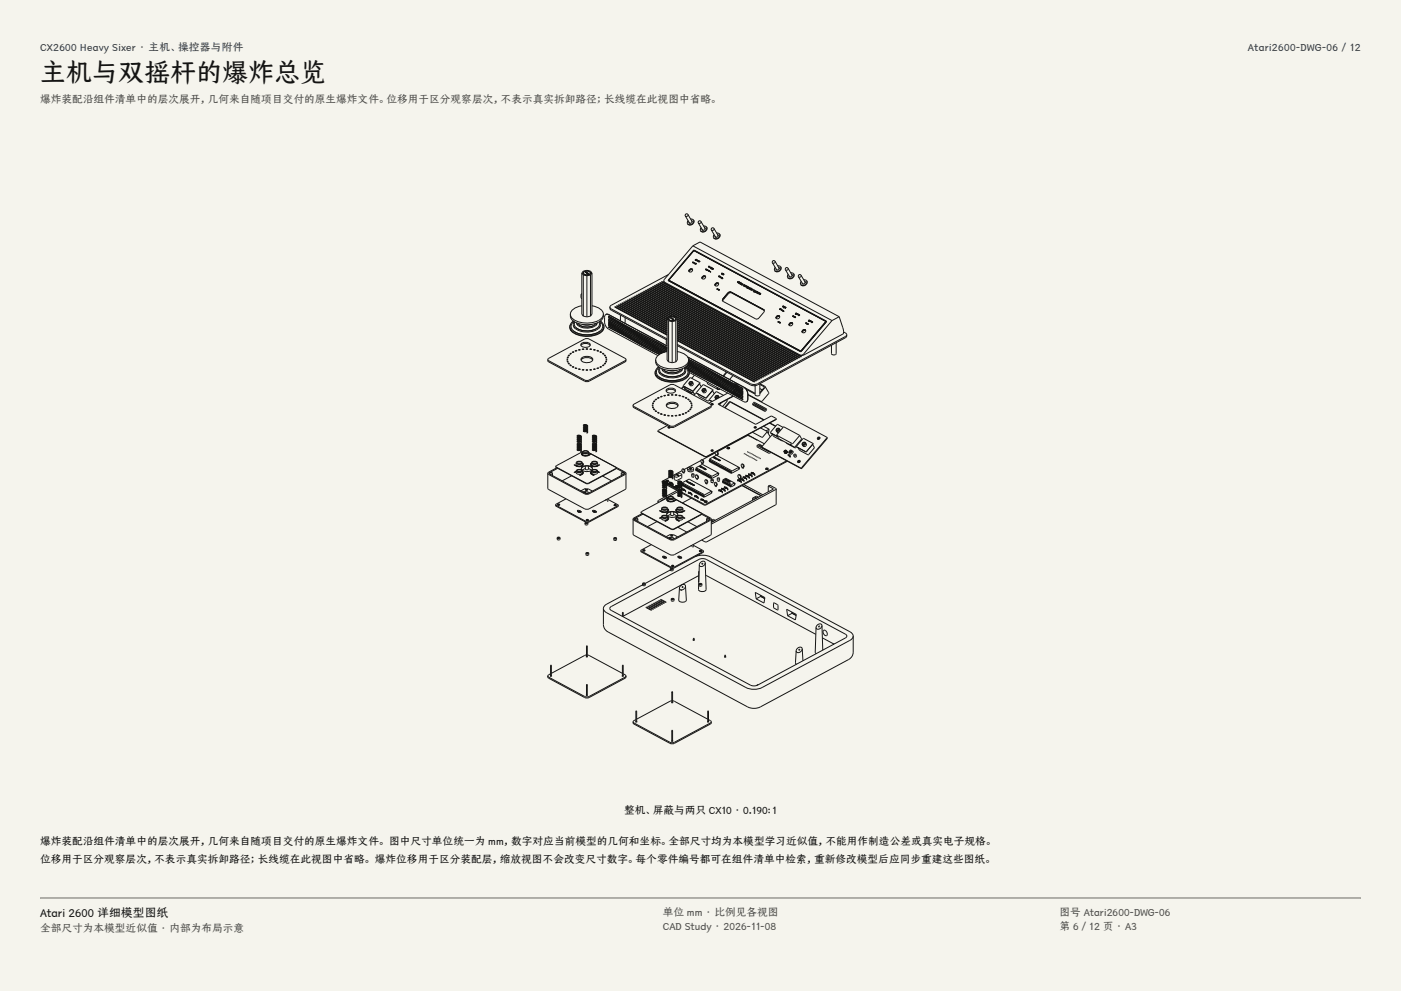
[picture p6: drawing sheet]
<svg xmlns="http://www.w3.org/2000/svg" width="420mm" height="297mm" viewBox="0 0 420 297" stroke-linecap="round" stroke-linejoin="round" font-family="sans-serif">
<defs><g id="words">
<text font-size="7.8" fill="#141413" x="12" y="24.7">主机与双摇杆的爆炸总览</text>
<text font-size="3.5" fill="#141413" x="12" y="274.9">Atari 2600 详细模型图纸</text>
<g font-size="3.2" fill="#1b365d">
<text x="12" y="15.3">CX2600 Heavy Sixer · 主机、操控器与附件</text>
<text x="374.1" y="15.3">Atari2600-DWG-06 / 12</text>
</g>
<g font-size="3.2" fill="#504e49">
<text x="12" y="30.9">爆炸装配沿组件清单中的层次展开，几何来自随项目交付的原生爆炸文件。位移用于区分观察层次，不表示真实拆卸路径；长线缆在此视图中省略。</text>
<text x="198.7" y="274.5">单位 mm · 比例见各视图</text>
<text x="317.6" y="274.5">图号 Atari2600-DWG-06</text>
<text x="12" y="279.3">全部尺寸为本模型近似值 · 内部为布局示意</text>
<text x="198.7" y="278.8">CAD Study · 2026-11-08</text>
<text x="317.6" y="278.8">第 6 / 12 页 · A3</text>
</g>
<g font-size="3.2" fill="#141413">
<text x="187.1" y="244">整机、屏蔽与两只 CX10 · 0.190:1</text>
<text x="12" y="253.3">爆炸装配沿组件清单中的层次展开，几何来自随项目交付的原生爆炸文件。 图中尺寸单位统一为 mm，数字对应当前模型的几何和坐标。全部尺寸均为本模型学习近似值，不能用作制造公差或真实电子规格。</text>
<text x="12" y="258.6">位移用于区分观察层次，不表示真实拆卸路径；长线缆在此视图中省略。 爆炸位移用于区分装配层，缩放视图不会改变尺寸数字。每个零件编号都可在组件清单中检索，重新修改模型后应同步重建这些图纸。</text>
</g>
</g></defs>
<g fill="#f5f4ed">
<path d="M0 0h420v297h-420z"/>
<path d="M12 12h396v275h-396z"/>
</g>
<g fill="none" stroke="#141413" stroke-width=".3">
<path d="M205.5 64.7l1.2 2.1 .3 .1M206.1 67l.1 .1M206.2 67.1h.1M206.2 64.3l-.2-.2-.5 .1v.5M206.2 64.3l-.3 .6-.4-.2M206.2 64.3l1.2 2M206.3 66.1l-.2 .9M206.6 66.7v.1M207 65.7l.9 .3M207.3 66.1l.1 .1a.48 .48 0 0 1-.2 .7 .48 .48 0 0 1-.7-.3M207.4 66.2l.1 .1M207.4 66.3v.4"/>
<path d="M207.6 78.7h.1M207.6 78.6v.1M207.7 78.7h.1M207.7 78.6l-.1 .1M207.7 73.7l-8.5 10-.2 .5M207.7 73.7l41.7 22.4M207.7 73.7l2.2-1.2 41.7 22.4M207.7 78.5l-.1 .1M207.7 78.5h.1M207.7 78.6h.1M207.8 78.7h-.1M207.8 78.8h.1"/>
<path d="M207.8 78.6h.1M207.8 78.6v.1M207.8 78.5v.1M207.8 78.6l-.1 .1M207.9 78.8h.1M207.9 78.6l-.1 .2M207.9 66a1.08 1.08 0 0 1-.5 1.2 1.08 1.08 0 0 1-1.3-.2M207.9 66l.1 .1M207.9 78.6h.1M208 78.7h-.1M208 78.6v.1M208 66.1a1.08 1.08 0 0 1-.5 1.2 1.08 1.08 0 0 1-1.3-.2"/>
<path d="M208 78.9h.1M208 78.7h.1M208 78.7l-.1 .1M208.1 75.1l-7.6 8.9M208.1 75.1l39.5 21.2M208.1 75.1h-.1M208.3 79h.1M208.3 79v.1M208.3 78.7h.1M208.3 79.1h.1M208.3 78.7l-.3 .2M208.4 78.9l-.1 .1"/>
<path d="M208.4 78.9h.1M208.4 79h.1M208.4 79.1h.1M208.4 78.9v.1M208.4 79v.1M208.5 78.9l.1 .1M208.5 78.9h.1M208.5 78.9l-.1 .1M208.5 78h.1M208.5 78.9l.2 .2M208.5 78.9l.3 .1M208.6 79l-.2 .1"/>
<path d="M208.6 79h.1M208.6 78.9h.1M208.6 78.9v.1M208.6 79l.1 .1M208.6 77.7h.1M208.6 79l-.1 .2 .2-.2M208.7 78.9h.1M208.7 77.7h.1M208.7 77.7l-.3 .3M208.7 78.9v.1M208.7 77.7h-.1M208.7 79h.1"/>
<path d="M208.7 77.8l-.2 .1M208.7 77.8h.1M208.7 79.1h.1M208.7 78.1h.1M208.7 77.7l.1 .1M208.8 79h.1M208.8 77.8h.1M208.8 77.9l-.1 .2M208.8 78.1h.1M208.8 77.8l-.3 .2M208.8 78v.1M208.9 77.9h-.1"/>
<path d="M208.9 77.9h.1M208.9 77.9l-.1 .1M209 77.9h.1M209 77.9l-.1 .2M209 78.2h.1M209.2 78l-.2 .2M209.2 78h.1M209.2 78l-.1 .2M209.2 78.1v.2l.2-.2M209.3 78l-.3 .2M209.3 78h.1M209.3 78l-.1 .3"/>
<path d="M209.3 78.4h.1M209.4 66.8l1.2 2.1 .3 .1M209.4 78.3l-.1 .1M209.4 78.4h.1M209.4 78.4v.1M209.4 78.1h.1M209.4 78.3v.1M209.4 78.3h.1M209.4 78.3l.2 .1M209.4 78.3h.2M209.5 78.4l-.1 .1M209.5 78.4l.1 .1"/>
<path d="M209.5 78.5h.1M209.6 78.2h.1M209.6 78.2l-.2 .1M209.6 78.4h.1M209.6 78.2v.1M209.6 78.3v.1M209.8 78.3l-.3 .2M209.8 78.3h.1M209.8 78.4l-.2 .1M209.8 78.4h.1M209.9 78.3h.1M209.9 78.3v.1"/>
<path d="M210 69.1l.1 .1M210.1 69.2h.1M210.1 66.4l-.5-.2-.3 .3 .1 .3M210.1 66.4l-.3 .6-.4-.2M210.1 66.4l1.2 2v.4M210.2 68.2l-.2 .9M210.5 68.8v.1M210.9 67.8l.9 .3M211.2 68.2l.1 .1a.48 .48 0 0 1-.2 .6 .48 .48 0 0 1-.7-.2M211.3 68.3l.1 .1M211.8 68.1a1.08 1.08 0 0 1-.5 1.2 1.08 1.08 0 0 1-1.3-.2M211.8 68.1l.1 .1"/>
<path d="M211.9 68.1v.1M211.9 68.2a1.08 1.08 0 0 1-.5 1.2 1.08 1.08 0 0 1-1.3-.2M212.4 80h.1M212.5 79.8h.1M212.6 79.7l-.2 .2M212.6 79.7l-.2 .3M212.6 79.7h.1M212.6 79.8h.1M212.7 79.9h.1M212.7 79.9l-.1 .2M212.9 79.9v.1M212.9 80l-.3 .2"/>
<path d="M212.9 80h.1M213.3 68.9l1.2 2.1 .3 .1M213.9 71.2l.1 .1M214 71.3h.1M214 68.5l-.5-.2-.3 .3 .1 .3M214 68.5l-.3 .5-.4-.1M214 68.5l1.2 2v.3M214.1 70.3l-.2 .9M214.3 70.8l.1 .2M214.4 70.9v.1M214.8 69.9l.9 .3M215.1 70.3l.1 .1a.51 .51 0 0 1-.1 .6 .51 .51 0 0 1-.7 0"/>
<path d="M215.2 70.4l.1 .1M215.7 70.2a1.08 1.08 0 0 1-.5 1.2 1.08 1.08 0 0 1-1.3-.2M215.7 70.2l.1 .1M215.8 70.2v.1M215.8 70.3a1.08 1.08 0 0 1-.5 1.2 1.08 1.08 0 0 1-1.3-.2M231.6 78.8l1.2 2 .3 .1M232.3 78.3l-.5-.2-.3 .4 .1 .3M232.3 78.3l-.3 .6-.4-.1M232.3 78.3l1.2 2v.4M233.2 79.7l.8 .3M234 80a1.08 1.08 0 0 1-.5 1.2 1.08 1.08 0 0 1-1.3-.1M234 80l.1 .1"/>
<path d="M171 97.4a2.03 2.03 0 0 0 1.5 2.7 7.9 7.9 0 0 0 8.1-.9 1.63 1.63 0 0 0 .3-1.8M171 94.2a3.6 3.6 0 0 0 3.5 2.5 6.3 6.3 0 0 0 6.1-1.7l.3-.8M171 94.2a2.73 2.73 0 0 0 2.6 2.8 6.9 6.9 0 0 0 7-1.5l.3-1.3M171 98.5l.6 .8M171.6 99.3a7.6 7.6 0 0 0 8.7 0M171.8 99.1a7.3 7.3 0 0 0 8.3 0M171.8 99.1a7.2 7.2 0 0 0 8.3 0M171.9 96.2a1.88 1.88 0 0 0-.3 3.1M172 97.8l.4 .6M172.1 96.3a1.65 1.65 0 0 0-.3 2.8M172.2 96.4a1.45 1.45 0 0 0 .2 2M172.4 96.5l-.2 1 .5 .7"/>
<path d="M172.4 98.4a6.2 6.2 0 0 0 7.1 0M172.7 98.2a5.8 5.8 0 0 0 6.5 0M172.8 96.8l.5 .7M172.9 97l.4 .5M173.2 96.9l.3 .4M173.3 97.5a4.6 4.6 0 0 0 5.3 0M173.5 97.3l.8 .4a4.8 4.8 0 0 0 3.6-.1M173.5 97.3l1.1 .5 1.3 .2 2-.4M174.4 88l-.2 .4v.8l.2 .3M174.4 91.6l-1.6 .5a2.69 2.69 0 0 0-1.8 2.1M174.4 81.8v12.4l.5 .5M174.4 81.8a1.83 1.83 0 0 1 3.1 0"/>
<path d="M174.4 81.8l.5 .6M174.6 97.2l1.3 .3 1.4-.3M174.7 82l.9 .5M174.8 82h.1M174.9 94.7l1 .3M174.9 82.4l1 .3M174.9 82.4v12.3M175.1 81.4h.1M175.1 81.4l-.3 .6M175.5 81.6l.6 .2M175.5 81.6l.2 .2M175.6 81.6h-.1"/>
<path d="M175.6 81.6h.1M175.6 81.7h.1M175.6 82.4v.1M175.6 81.8h.1M175.7 81.7h-.1M175.7 81.8h.1M175.7 81.6v.1M175.8 81.6h.1M175.8 81.6l-.2 .2M175.8 81.8h.1M175.9 81.8h.3M175.9 81.8h.1"/>
<path d="M175.9 81.8h-.1M175.9 81.7h.1M175.9 81.7l-.2 .1M175.9 81.8l.1 .1M175.9 82.7v12.3M176 81.9h.1M176 81.7h.1M176.1 81.8h-.2M176.1 81.8l-.1 .1M176.1 81.8h-.3M176.1 81.8h.1M176.1 81.9h.1"/>
<path d="M176.2 82h.1M176.2 82v.1M176.2 81.9h.1M176.2 81.9v.1M176.2 81.8l.1 .1M176.2 81.2l.9 .5M176.2 81.2l-1.1 .2M176.2 82.1h.1M176.3 81.2l-1.2 .2M176.3 81.9h-.1M176.3 81.9h.1M176.3 81.9v.1"/>
<path d="M176.5 82h-.3M176.5 82h.1M176.5 82l-.3 .1M176.8 82.3h.1M176.8 82.3l-1.2 .2M177 82.4v12.3M177 94.7l-1.1 .3M177 82.4l-1.1 .3M177.1 81.7h.1M177.1 81.7l-.3 .6M177.5 91.6l1.5 .5a2.69 2.69 0 0 1 1.9 2.1M177.5 81.8v12.4l-.5 .5"/>
<path d="M177.5 81.8l-.5 .6M178.6 96.9l-.7 .7M179 97l-.4 .5M179 96.8l-.4 .7M179.5 96.5l.2 .7-.5 1M179.7 96.4a1.45 1.45 0 0 1-.2 2M179.8 96.3a1.65 1.65 0 0 1 .3 2.8M179.9 97.8l-.4 .6M180 96.2a1.88 1.88 0 0 1 .3 3.1M180.9 98.5l-.6 .8M181.6 94.2l-.4 .9a3.2 3.2 0 0 0 1.3 3.5l14.7 8M181.6 94.2l.9 .1 17.5 9.4"/>
<path d="M181.7 94.2l.8 .1M181.7 94.2h.1M181.7 94.2h-.1M182.4 98l1.6 .9M182.4 94.7v.1M182.4 95.1v.1M182.4 95.6h.1M182.4 96.1h.1M182.4 96.4v.1M182.4 96.8h.1M182.4 97.1v.1M182.4 97.5v.1"/>
<path d="M182.4 98h.1M182.4 97.5l.8 .5M182.4 97.1l.8 .5M182.4 96.8l1.6 .9M182.4 96.8l.8 .4M182.4 96.4l.8 .5M182.4 96.1l1.6 .8M182.4 95.6l1.6 .9M182.4 95.2l1.6 .8M182.4 95.1l.8 .5M182.4 94.7l.8 .5M182.4 97.5h.1"/>
<path d="M182.4 97.1h.1M182.4 96.4h.1M182.4 95.1h.1M182.8 92l.1 .6 .4 .4 16.5 8.9M182.8 92l.5 .6 16.7 9M183.2 98l.8 .4M183.2 97.6l3.2 1.8M183.2 96.9l.8 .5M183.2 96.5l.8 .4M183.2 95.2l.8 .4M183.2 95.6l.8 .4M183.2 98.4h.1"/>
<path d="M183.2 98h.1M183.2 97.6h.1M183.2 96.9h.1M183.2 96.5h.1M183.2 95.6h.1M183.2 95.2h.1M184 98.8l.8 .5M184 98.4l.8 .5M184 97.7l.8 .5M184 97.3l.8 .5M184 96.9l2.4 1.3M184 96.9l2.4 1.2"/>
<path d="M184 96.4l.8 .5M184 95.6l3.2 1.8M184 96l.8 .5M184 98.8h.1M184 98.4h.1M184 98h.1M184 97.7h.1M184 97.3h.1M184 96.9h.1M184 96.4h.1M184 96h.1M184 95.6h.1"/>
<path d="M184.3 92l.2-.1 15.5 8.3M184.3 92h.1M184.3 92l15.7 8.4M184.4 92l15.6 8.4M184.4 92v.1M184.8 99.2l.8 .5M184.8 98.8l.8 .5M184.8 98.1l1.6 1M184.8 97.8l.8 .4M184.8 96.8l.8 .5M184.8 96.4l.8 .5M184.8 99.2h.1"/>
<path d="M184.8 98.8h.1M184.8 98.1h.1M184.8 97.8h.1M184.8 97.3h.1M184.8 96.8h.1M184.8 96.4h.1M184.8 96.1h.1M184.8 91.7l.2-.1 15 8.1M184.8 91.7h.1M184.8 91.7l15.2 8.2M184.9 91.8l15.1 8M185.4 91.5l14.6 7.7"/>
<path d="M185.6 99.7l.8 .4M185.6 99.3l3.2 1.8M185.6 98.6l.8 .4M185.6 98.2l.8 .4M185.6 97.3l.8 .4M185.6 96.9l4 2.3M185.6 99.7h.1M185.6 99.3h.1M185.6 98.9h.1M185.6 98.6h.1M185.6 98.2h.1M185.6 97.3h.1"/>
<path d="M185.6 96.9h.1M185.9 91.1h.1M185.9 91.1l14.1 7.4M185.9 91.2l14.1 7.5M186 94.4v1.8M186 91.2l14 7.4M186 91.2h.1M186.4 99.4l.8 .5M186.4 99l.8 .5M186.4 98.6l2.4 1.3M186.4 98.1l.8 .5M186.4 97.3l3.2 1.8"/>
<path d="M186.4 97.7l1.6 .9M186.4 99.7h.1M186.4 99.4h.1M186.4 99h.1M186.4 98.6h.1M186.4 98.1h.1M186.4 97.7h.1M186.4 97.3h.1M186.4 97h.1M186.5 90.8h-.1M186.5 90.8l13.5 7.1M186.5 90.9l13.5 7.2"/>
<path d="M186.6 90.9l13.4 7.1M186.6 90.9h-.1M187 90.6l13 7M187 90.5v.1M187 90.5l13 6.8M187.1 90.6l12.9 6.9M187.1 90.6h.1M187.2 99.9l.8 .4M187.2 99.5l.8 .4M187.2 98.5l.8 .5M187.2 98.1l.8 .5M187.2 97.4l.8 .5"/>
<path d="M187.2 98.5h.1M187.2 99.8v.1M187.2 98.1h.1M187.2 99.5h.1M187.2 97.8h.1M187.2 97.4h.1M187.4 95.2l-.1 1.6M187.5 90.3l12.5 6.7M187.5 90.2v.1M187.5 90.2l12.5 6.6M187.6 90.3l12.4 6.6M188 99.9l3.3 1.7"/>
<path d="M188 99l1.6 .9M188 98.6l4.1 2.3M188 97.9l.8 .4M188 99.9h.1M188 99h.1M188 98.6h.1M188 97.9h.1M188.1 90l.2-.1 11.7 6.3M188.1 90h.1M188.1 90l11.9 6.4M188.1 90l11.9 6.3M188.7 89.8l11.3 5.9"/>
<path d="M188.8 99.4l.8 .4M188.8 99.9l.8 .4M188.8 99.8l.8 .4M188.8 99l3.3 1.8M188.8 98.3l.8 .5M188.8 99.8h.1M188.8 99.4h.1M188.8 99h.1M188.8 98.7h.1M188.8 98.3h.1M189.1 89.4l.3-.1 10.9 5.9M189.1 89.4h.1"/>
<path d="M189.1 89.4l11.1 5.9M189.2 89.5l11 5.8M189.6 99.8l.9 .5M189.6 99.1l.9 .5M189.6 98.8l1.7 .8M189.7 99.5h-.1M189.7 98.8h-.1M189.7 89.1h.1M189.7 89.1l11.1 5.8M189.7 89.1l10.8 5.9M189.8 89.2l10.9 5.7M189.8 89.2h.1"/>
<path d="M190.2 88.8h.1M190.2 88.8l11.5 6M190.2 88.8l11.1 6M190.3 88.9l11.1 5.9M190.3 88.9h.1M190.5 99.6l.8 .5M190.5 99.2l.8 .4M190.5 99.6h.1M190.5 99.2h.1M190.7 88.5l41.9 22.5M190.8 88.5h-.1M190.8 88.5l41.9 22.4"/>
<path d="M190.8 88.6l41.9 22.4M191.3 99.6l3.2 1.7M191.3 99.6h.1M191.3 88.3l.2-.1 41.7 22.5M191.3 88.3l41.9 22.4M191.4 88.3l41.8 22.4M191.8 87.9h.2l41.8 22.4-.2 .1zM191.9 88l41.8 22.4M191.9 88h.1M192.4 87.7l.2-.1 41.7 22.4M192.4 87.7h.1M192.4 87.7l41.9 22.4"/>
<path d="M192.9 87.4l.2-.1 41.8 22.4M192.9 87.4h.1M192.9 87.4l41.9 22.4M193 87.4l41.8 22.4M193.5 87.1h-.1M193.5 87.1l41.8 22.4M193.5 87.1l41.9 22.3M194 86.8l41.9 22.4M194 86.8h.1M194 86.8l42 22.4M194.1 86.9l41.8 22.3M194.5 86.5l.2-.1 41.8 22.5-.2 .1z"/>
<path d="M194.6 86.6l41.8 22.3M194.6 86.6h.1M195 86.2l42 22.4M195.1 86.2h-.1M195.1 86.2l41.9 22.4M195.2 86.3l41.8 22.3M195.2 86.3h-.1M195.6 85.9h.2l41.8 22.4M195.6 85.9v.1M195.6 86l42 22.3M195.7 86l41.8 22.4M195.7 86h.1"/>
<path d="M196.1 85.6h.3l41.7 22.4M196.1 85.6v.1M196.1 85.7l41.9 22.4M196.2 85.7l41.8 22.4M196.7 85.4l.2-.1 41.7 22.4M196.7 85.4h.1M196.7 85.4l41.8 22.4M196.8 85.4l41.8 22.4M197.2 85v.1M197.2 85.1l41.9 22.4M197.2 85l41.9 22.5M197.3 85.1l41.8 22.4"/>
<path d="M197.7 84.8l.3-.1 41.7 22.5h-.2zM197.9 84.8l41.7 22.4M197.9 84.8h-.1M198.3 84.5l42 22.4M198.3 84.5h.1M198.3 84.5l42 22.3M198.4 84.5l41.8 22.4M198.4 84.5h.1M199 84.3l.2 .3M199 84.2l.2 .4M199 84.2v.1M199 84.3h.1"/>
<path d="M199.2 84.6l40.7 21.8M200 99.1l-14.4-7.8-.2 .1 14.6 7.9M200 95.6l-11.2-6-.2 .1 11.4 6.1M200 95.6v12.3l.4 .6M200 95.6a1.83 1.83 0 0 1 3 0M200 95.6l.4 .5M200.3 84.1l7.6-9 .2-.1 39.6 21.3M200.3 84.1l39.6 21.3 .3-.1M200.3 84.1h.1M200.4 84.1h.1M200.4 95.7h.1M200.4 82.3l-17.1 9.2-.5 .5"/>
<path d="M200.4 96.1v12.4M200.4 96.1l1.1 .3M200.5 84h.1M200.5 84l39.6 21.2M200.5 83.9v.1M200.5 84l39.5 21.2M200.6 95.1h.1M200.6 95.1l-.3 .6 .9 .5M200.7 95.1l-.3 .6M201 95.4h.1M201.1 95.4h.1M201.2 95.5h.1"/>
<path d="M201.2 96.2h.1M201.2 95.4v.1M201.3 95.5l.1 .1M201.3 95.3l-.1 .1M201.3 95.3l.4 .2M201.3 95.3l-.3 .1M201.4 95.6h.1M201.4 95.4l-.2 .1M201.5 95.6h.1M201.5 95.6h-.1M201.5 95.4h.1M201.5 95.4l.1 .1"/>
<path d="M201.5 95.4l-.2 .1M201.5 96.4v12.3M201.5 95.6l.1 .1M201.5 95.7h.1M201.6 95.7h.1M201.6 95.5h.1M201.6 95.5l-.1 .1M201.6 95.5h-.1M201.7 95.5l-.3 .1M201.7 95.5h.1M201.7 95.5l-.1 .2M201.7 95.6v.1"/>
<path d="M201.7 95.8h.1M201.7 95.6l.1 .1M201.7 95.7h.1M201.8 95.7h.1M201.8 95.7v.1M201.8 95.6l-.2 .1M201.8 94.9l.9 .5M201.8 95.8h.1M201.8 94.9v.1M201.8 94.9l-1.2 .2M201.9 95.6h.1M201.9 95.6l-.1 .1"/>
<path d="M202 95.7h.1M202 95.7l-.2 .1M202.3 96h.1M202.3 96l-1.1 .2M202.4 96l-1.2 .2M202.6 96.1v12.4M202.6 96.1l-1.1 .3M202.7 95.4h.1M202.7 95.4l-.4 .6M202.7 95.4l-.3 .6M203 95.5l29.2 15.7M203 99.8l25.4 13.4"/>
<path d="M203 99.6l25.4 13.6M203 99.2l25.9 13.8M203 99l26 13.9M203 98.6l26.4 14.1M203 98.4l26.5 14.2M203 98l26.9 14.4M203 97.5l27.5 14.6M203 96.9l27.9 14.9h.2M203 96.3l28.4 15.3 .3-.1M203 95.7l29.2 15.5M203 97.8l27 14.5M203 97.4l27.5 14.7"/>
<path d="M203 97.2l27.6 14.8M203 96.7l28.1 15M203 96.1l28.6 15.3M203 99.7l25.3 13.6M203 99.1l25.9 13.9M203 98.5l26.4 14.2M203 97.9l27 14.5M203 96.8l28 15M203 96.2l28.6 15.3M203 95.6l29.1 15.6M203 95.6v12.3l-.4 .6M203 95.6l-.4 .5"/>
<path d="M206.7 80.8l.6-.2a.55 .55 0 0 1 .1 .8 .55 .55 0 0 1-.8 0zM207.6 80.9a.66 .66 0 0 0-.9 .6M210.6 82.9l.6-.2a.55 .55 0 0 1 .1 .8 .55 .55 0 0 1-.8 0zM211.5 80.8h.1M211.5 83a.66 .66 0 0 0-.9 .6M211.6 80.7l-.1 .1M211.6 80.8h.1M211.6 80.6l-.1 .2M211.6 80.7h.1M211.7 80.8v.1M211.7 80.9h.1M211.7 80.7h.1"/>
<path d="M211.7 80.6v.1M211.7 80.8h.1M211.8 80.7l-.1 .1M211.8 80.7h.1M211.8 80.8v.1M211.8 80.7v.1M211.8 80.8h.1M211.8 80.9h.1M211.9 80.7h.1M211.9 80.7v.1M211.9 80.8l-.1 .1M211.9 81h.1"/>
<path d="M212 80.9l-.1 .1M212 81h.1M212 80.9v.1M212 80.7h.1M212 80.7l-.2 .3M212 80.9h.1M212.1 81h-.1M212.1 81.1h.1M212.1 80.9h.1M212.1 80.9v.1M212.2 80.9h.1M212.2 81h.1"/>
<path d="M212.2 81.2h.1M212.2 80.9l.1 .1M212.2 80.9l-.1 .2M212.3 81h-.1M212.3 81h.1M212.4 80v.1M212.4 80.1h.1M212.5 80l-.1 .1M212.5 81.3h.1M212.5 81.3l.1 .1M212.6 80.1v.1M212.6 80.1h.1"/>
<path d="M212.6 81h.1M212.6 81l-.4 .2M212.6 81.2v.1M212.6 80.2h.1M212.6 81.2h.1M212.7 81.2h.1M212.7 81.3h-.1M212.7 81.1h.1M212.7 81.1l-.2 .2M212.7 81.2v.1M212.7 81.3l-.1 .1M212.7 81.1v.1"/>
<path d="M212.7 81.3l.1 .1M212.7 81.3h.1M212.8 81.4h.1M212.8 81.5h.1M212.9 80.3h.1M212.9 81.3h.1M212.9 81.3l-.1 .2M212.9 81.5v.1M213 80.3v.1M213 80.3h.1M213 80.5h.1M213 80.2v.1"/>
<path d="M213 80.4v.1M213 80.1l.3 .1M213 80.1l.2 .1M213 80.1h.1M213 81.4l-.2 .1M213 81.4h.1M213 81.4v.1M213.1 80.4l-.1 .1M213.1 81.4h.1M213.1 81.4l-.1 .1M213.1 80.4h.1M213.1 80.5h.1"/>
<path d="M213.1 80.5h-.1M213.1 81.4l-.2 .2M213.2 80.2h-.2M213.2 80l-.3 .3M213.2 80h.1M213.2 80l-.2 .2M213.2 80.1h.1M213.2 80.1v.1M213.2 80.6h.1M213.2 80.1l-.1 .3M213.3 80.2l-.1 .2 .2-.1M213.3 80.2h.1"/>
<path d="M213.4 80.5v.1M213.4 80.5l-.2 .1M213.4 80.6h.1M213.4 80.5h.1M213.4 80.3h.1M213.4 80.3l-.3 .2M213.5 80.4h.1M213.5 80.4l-.1 .1M213.5 80.3l-.3 .3M213.5 80.3h.1M213.6 80.4h.1M213.6 80.4l-.2 .2"/>
<path d="M213.6 80.7h.1M213.6 80.3v.1M213.6 80.6v.1M213.7 80.6l.1 .1M213.7 80.6h.1M213.7 80.6h-.1M213.7 80.7h.1M213.7 80.7v.1M213.7 80.5l-.1 .2M213.7 80.5h.2M213.8 80.5h-.1M213.8 80.7h-.1"/>
<path d="M213.8 80.7h.1M213.8 80.5h.1M213.8 80.5v.1M213.9 80.5h.1M213.9 80.5v.1M214.5 85l.6-.2a.52 .52 0 0 1 0 .9 .52 .52 0 0 1-.8-.5zM214.5 85l.6-.2 .3 .2a.62 .62 0 0 0-.7-.1 .62 .62 0 0 0-.3 .7zM214.9 86.7h.1M214.9 86.6v.1M215 86.6l-.1 .1M215 86.6h-.1M215 86.6h.1"/>
<path d="M215 86.5h.1M215 86.7h.1M215.1 86.5h.1M215.1 86.6h.1M215.1 86.6l-.1 .1M215.1 86.5h-.1M215.1 86.5v.1M215.1 86.8h.1M215.1 86.8l.1 .1M215.2 86.9h.1M215.4 86.9v.1M215.4 82.9h.1"/>
<path d="M215.4 87h.1M215.4 86.6l-.3 .2M215.4 82.8v.1M215.4 85.1a.66 .66 0 0 0-.9 .6M215.5 86.6h.1M215.5 86.6l-.3 .3M215.5 82.8h-.1M215.5 82.9l.1 .1M215.5 82.9h.1M215.5 82.7l-.1 .2M215.5 82.7h.1M215.5 82.8h.1"/>
<path d="M215.5 86.8v.1M215.6 83h.1M215.6 82.7h.1M215.6 82.8h.1M215.6 82.8l-.1 .1M215.6 86.8h-.1M215.6 86.8h.1M215.6 86.9l-.1 .1M215.6 86.7l-.2 .2M215.6 86.8v.1M215.6 86.9l-.2 .1M215.6 86.7h.1"/>
<path d="M215.6 86.7l-.1 .1M215.6 86.8l.1 .1M215.7 83h.1M215.7 86.9h-.1M215.7 82.7l.1 .1M215.7 82.8h.1M215.7 82.8l-.2 .1M215.8 82.9l.2 .1M215.8 82.9h.1M215.8 83.1h.1M215.8 82.8v.1M215.8 82.8l-.2 .2"/>
<path d="M215.8 82.8h.1M215.8 82.9h.2M215.8 82.8l-.1 .2M215.9 82.8h-.1M215.9 83.1h.1M215.9 82.8h.1M215.9 82.9h.1M215.9 82.8l-.1 .1M215.9 82.9l-.1 .2M216 82.9h-.1M216 82.9h.1M216 82.9v.1"/>
<path d="M216 83.2h.1M216 83.1v.1M216 83l-.1 .1M216 83.1h.1M216.1 83.2h.1M216.1 83l-.1 .2M216.1 83.1h.1M216.1 82.9l-.2 .2M216.1 82.9h.1M216.1 83.1h-.1M216.1 83.2v.1M216.1 83.3h.1"/>
<path d="M216.2 83.3h.1M216.2 83.1h.1M216.2 83.2v.1M216.2 83v.1M216.2 83.3l.1 .1M216.2 82.1h.1M216.3 83.1l-.1 .1M216.3 83.2l-.1 .1M216.3 82.1h.1M216.3 83.4h.1M216.4 83.2l-.2 .1M216.4 83.2h.1"/>
<path d="M216.4 83.4h.1M216.4 82.2h.1M216.4 83.3v.1M216.4 82v.2M216.4 82.1v.1M216.4 83.5h.1M216.5 82.2v.1M216.5 83.5h.1M216.5 82.1l.1 .1M216.5 82.1h.1M216.5 82.1h-.1M216.5 83.4l-.1 .1"/>
<path d="M216.5 83.2h.1M216.5 83.2v.1M216.5 82.2h.1M216.5 83.1l-.3 .2M216.5 83.1h.1M216.5 83.1l-.2 .3M216.5 81.8h.1M216.5 81.8l-.3 .3M216.5 83.3h.1M216.5 83.2l.1 .1M216.5 83.5h-.1M216.6 83.2h.1"/>
<path d="M216.6 81.8l-.3 .3M216.6 82l.1 .1M216.6 82h.1M216.6 83.2h-.1M216.6 83.2l-.2 .1M216.6 83.3h.1M216.6 83.3l-.1 .2M216.6 82.3h.1M216.6 83.3v.2l.1-.1M216.6 82.2h.1M216.7 82.3h.1M216.7 82h-.3"/>
<path d="M216.7 82h.1M216.7 82v.1M216.7 82.1h.1M216.7 90.3l.2-.5 1.4-1.8 .8-.3 10 5.4M216.7 83.4h.1M216.7 89.5l-.1 .5 .2 .3 10 5.3 .7-.3 1.5-1.7 .1-.7M216.8 89.6l-.2 .6M216.8 82.1l.3 .1M216.8 82.1h.1M216.8 83.4l-.3 .1M216.8 82.4h.1M216.8 82.3v.1"/>
<path d="M216.9 82.3l-.1 .1M216.9 82.1l-.3 .2M216.9 82.1h.1M216.9 82.4h.1M216.9 82.2h.1M216.9 82v.1M217 82.2h.1M217 82h.1M217 82.1h.1M217 82.1l-.2 .2M217.1 82.2h.1M218.2 87.8l.5-.3h.5l9.9 5.5"/>
<path d="M218.2 87.8l-1.4 1.8M219.2 87.6l-.5-.1-.5 .3M221 84.7h.1M221.1 84.7h.1M221.2 84.3h.1M221.2 84.3l-.2 .4M221.3 84.8l.1 .1M221.3 84.8h.1M221.4 84.9h.1M221.5 84.9v.1M221.5 84.5l-.4 .2M221.5 84.5h.1"/>
<path d="M221.5 85h.1M221.6 85h.1M221.6 84.9h.1M221.6 84.7l-.1 .2M221.6 84.5h.1M221.6 84.5l-.3 .3M221.6 84.4h.1M221.6 84.4l.1 .1M221.7 84.5h.1M221.7 84.5l-.3 .4M221.7 84.8l-.1 .1M221.7 85h.1"/>
<path d="M221.7 85v.1M221.7 85.1h.1M221.8 84.4h.1M221.8 84.4l-.1 .1M221.8 84.4h-.2M221.9 84.7v.1M221.9 84.7l-.2 .1M221.9 84.8l-.3 .1M221.9 84.7h-.3M221.9 84.7h.1M221.9 85.1v.1M221.9 85.2h.2"/>
<path d="M222 85l.3 .1M222 85h.1M222 85l.1 .2M222.1 84.9l.2 .1zM222.1 85.2h.1M222.1 84.6l-.2 .2M222.1 84.6h.1M222.1 84.6l-.4 .5M222.2 85.2h.1M222.3 85.1h.1M222.3 85.3h.1M222.3 85.3v.1"/>
<path d="M222.3 84.9h-.3l-.1 .2M222.3 84.9v.1M222.3 84.9h.1M222.3 84.9v.2M222.3 85.4h.2M222.3 85.1v.2M222.3 85v.1M222.4 85.2l-.1 .1M222.5 85l-.2 .1M222.5 85h.1M222.5 85.1h.1M222.5 85.1l-.1 .1"/>
<path d="M222.6 85.3h-.2M222.6 85.1h.1M222.6 85.1v.1M222.6 85.2v.1M222.6 85.3l-.1 .1M222.6 85l.1 .1M222.7 85.1h.1M222.7 85.1l-.1 .2M222.7 85.1l-.2 .3M222.8 85.6h.1M222.8 85.6l.2 .1M222.9 85.6h.1"/>
<path d="M222.9 85.6l.1 .1M223 85.7h.1M223 85.3l-.2 .3M223 85.3h.2M223 85.4h.2M223 85.4l-.1 .2M223.2 85.8h.1M223.2 85.4h.1M223.2 85.3l.1 .1M223.2 85.4v.1M223.2 85.5h.1M223.3 85.4h.1"/>
<path d="M223.3 85.4l-.1 .1M223.4 86h.1M223.5 85.6h.1M223.5 86h.1M223.6 85.6l-.3-.1-.1 .3M223.6 85.6h.1M223.6 85.6l-.4 .2M223.8 85.8h.1M223.8 85.8l-.3 .2M223.8 85.7l-.4 .3M223.8 85.7h-.1M223.8 85.7h.1"/>
<path d="M223.9 85.8h.1M223.9 86.2h.1M223.9 85.8l-.2 .3 .4-.2M223.9 85.7h-.2M223.9 85.7v.1M223.9 86.4h.1M223.9 85.8l.2 .1M224.1 85.9h.1M224.1 85.9l-.2 .3M224.1 86.3l-.1 .1M224.1 86.3h.1M224.2 85.9l-.3 .3"/>
<path d="M224.2 86.3h.1M224.3 86.1l-.1 .2M224.4 86h.1M224.4 86l-.5 .4M224.4 86h-.1M224.4 86l.1 .1M224.4 86.1h.1M224.4 86.5h.1M224.5 86.1l-.3 .2M224.5 86.5h.1M224.5 86.5l.1 .1M224.5 86.1h.1"/>
<path d="M224.5 86.1l-.1 .2h-.3M224.6 86.6h.1M224.7 86.6h.1M224.7 86.2l-.2 .3M224.7 86.2l-.3 .3M224.7 86.2h.1M224.8 86.7h.1M224.9 86.7v.1M224.9 86.7h.1M224.9 86.3l-.3 .2M224.9 86.3h.1M224.9 86.6v.1"/>
<path d="M224.9 86.8h.1M224.9 86.3l-.2 .3M225 86.7l-.1 .1M225 86.7h.1M225 86.4h.1M225 86.4l.2 .1M225 86.3l.1 .1M225.1 86.4h.1M225.1 86.8h.1M225.1 86.8l.2 .1M225.1 86.8l.1 .1M225.2 86.7l.2 .1"/>
<path d="M225.2 86.7h.1M225.2 86.7l-.1 .1M225.2 86.5h.1M225.2 86.9h.1M225.2 86.3l-.4 .4M225.2 86.3h.1M225.2 86.3l-.3 .3M225.2 86.4h.1M225.2 86.4v.1M225.3 86.5l-.2 .3M225.3 86.5l.2 .1M225.3 86.9h.1"/>
<path d="M225.3 86.6l.1 .1M225.3 86.6h.1M225.4 87h.1M225.4 86.8h.1M225.4 86.6v.1M225.5 86.6h.1M225.5 86.6l-.1 .2M225.7 86.8h.1M225.7 86.8l-.3 .2M225.7 86.7l-.3 .3M225.7 86.7v.1M225.7 86.7h.1"/>
<path d="M225.7 86.7l.1 .1M225.8 86.8h.1M225.8 87.2h.1M225.8 87.2v.1M225.9 87.2v.1M226 87.1h.1M226 87.5h.1M226 87.5l.1 .1M226 87.1v.1M226 87v.1M226 87h.1M226.1 87.2l-.2 .1"/>
<path d="M226.1 87.5h.1M226.1 87.1v.1M226.1 87.2h.1M226.1 87.2l-.3 .1M226.2 87h.1M226.2 87h-.2M226.2 87.5h-.1M226.2 87.4v.1M226.2 87v.1M226.2 87.5h.1M226.2 87.5l-.1 .1M226.2 87.1h.1"/>
<path d="M226.2 87l-.2 .1M226.3 87h.1M226.3 87l-.1 .1M226.4 87.1l-.2 .3M226.4 87.1l-.1 .3 .4-.2M226.4 87.1h.1M226.4 87.6h.1M226.5 87.6h.1M226.5 87.6l.2 .1M226.5 87.5h.1M226.5 87.5l-.1 .1M226.6 87.4h.1"/>
<path d="M226.6 87.4l.1 .1M226.7 87.2h.1M226.7 87.2l-.5 .3M226.7 87.5h.1M226.7 87.4v.1M226.7 87.4h.1M226.7 87.5v.1M226.7 87.6h-.1M226.7 87.3l-.1 .1M226.7 87.3h.1M226.7 87.3l.2 .1M226.7 87.3v.1"/>
<path d="M226.8 87.5h.1M226.8 87.5l-.1 .2M226.8 87.7v.1M226.8 87.8h.1M226.8 87.3h.1M226.9 87.4h.1M226.9 87.7h.1M226.9 87.7v.1M226.9 87.3v.1M226.9 87.8h.1M227 87.8h-.1M227 87.4v.1"/>
<path d="M227 87.4l.2 .2M227 87.4h.1M227.1 87.5h.1M227.1 87.9h.1M227.1 87.9v.1M227.1 87.4l.1 .1M227.1 87.8v.1M227.1 87.9l.2 .1M227.1 88h.1M227.2 87.7l-.1 .1M227.2 87.7l.2 .2M227.2 87.7h.1"/>
<path d="M227.2 87.6h.1M227.2 87.4l-.3 .3M227.2 87.4l-.4 .3M227.2 87.4h.1M227.2 88h.1M227.2 87.5h.1M227.2 87.5v.1M227.3 88h.1M227.3 88.1h.1M227.4 87.7h.1M227.4 87.7h-.2l.2 .1M227.4 88.1h.1"/>
<path d="M227.4 87.7v.1M227.5 87.7l-.3-.1-.1 .3M227.5 87.7h.1M227.5 87.7l-.1 .1M227.6 88.2h.1M227.7 87.9h.1M227.6 87.7l.1 .1M227.7 87.8l-.4 .3M227.7 87.8h.1M227.7 87.8h-.1M227.8 87.9h.1M227.8 88.3h.1"/>
<path d="M227.8 87.9l-.2 .3M227.8 87.8h.1M227.8 87.8v.1M227.8 87.9l.2 .1M228 88h.1M228 88l-.4 .2M228 88l-.2 .3M228.1 88l-.3 .3M228.9 92.8l.2 .1M232.2 81.1l.1 .1M232.3 81.1v.1M232.4 80.1l-.2 1"/>
<path d="M232.7 80.7v.1M232.8 94.8l.7-.2a.55 .55 0 0 1 0 .8 .55 .55 0 0 1-.8 0zM233.2 96.5h.1M233.2 96.4v.1M233.3 96.5h.1M233.3 96.4h-.1M233.3 96.4h.1M233.3 96.6h.1M233.4 96.5h-.1M233.4 96.4h.1M233.4 96.4h-.1M233.4 96.5l-.1 .1"/>
<path d="M233.4 80.1l.1 .1a.48 .48 0 0 1-.2 .7 .48 .48 0 0 1-.6-.3M233.4 96.7h.1M233.5 96.4l-.1 .1M233.5 80.2l.1 .1M233.7 96.8h.1M233.7 92.7h.1M233.7 96.4l.1 .1M233.7 92.6v.1M233.7 94.9a.66 .66 0 0 0-.9 .6M233.8 96.5l-.4 .2M233.8 92.6l-.1 .1M233.8 92.8h.1"/>
<path d="M233.8 96.7v.1M233.8 92.7h.1M233.8 92.7v.1M233.8 92.6h-.1M233.8 92.6h.1M233.9 96.7h.1M233.9 96.7h-.1M233.9 92.8l.1 .1M233.9 92.6h.1M233.9 92.6l-.1 .1M233.9 96.6h.1M233.9 96.7l-.1 .1"/>
<path d="M233.9 92.8h.1M233.9 96.5l-.2 .3M233.9 96.8h-.1M233.9 96.5v.1M233.9 96.5h.1M234 96.6v.1M234 96.7h.1M234 92.8v.1M234 96.7l-.1 .1M234 92.5l.1 .1M234 92.6l.1 .1M234 92.5h.1"/>
<path d="M234 92.5l-.2 .3M234 92.6h.1M234.1 92.7l.2 .1M234.1 92.7h.1M234.1 80v.1M234.1 92.9l.1 .1M234.1 92.9h.1M234.1 92.7l-.1 .1M234.1 80.1a1.08 1.08 0 0 1-.5 1.2 1.08 1.08 0 0 1-1.3-.1M234.1 92.6l-.2 .2M234.1 92.6h.1M234.1 92.7l.3 .1"/>
<path d="M234.2 92.7h.1M234.2 92.6l-.1 .1M234.2 93h.1M234.2 92.7h-.1M234.2 92.6v.1M234.2 92.8h.1M234.2 92.7l-.1 .2M234.3 92.7h-.1M234.3 92.7h.1M234.3 92.8h.1M234.3 93h.1M234.3 92.9v.1"/>
<path d="M234.3 93l.1 .1M234.3 92.7v.1M234.4 93.1h.1M234.4 92.9l-.1 .1M234.4 92.9h-.1M234.4 92.7l-.1 .1M234.4 92.7l-.2 .3M234.4 92.7h.1M234.4 92.9h.1M234.4 93v.1M234.4 93h.1M234.5 93.1h.1"/>
<path d="M234.5 92.9h.1M234.5 93.1l.1 .1M234.5 91.9l.1 .1M234.5 91.9h.1M234.6 92.9l-.2 .2M234.6 93.1h-.1M234.6 92h.1M234.6 93.2h.1M234.7 93h.1M234.7 93l-.2 .1M234.7 93.2h.1M234.7 92h.1"/>
<path d="M234.7 93.3h.1M234.7 93.3v.1M234.7 91.7h.1M234.7 91.7l-.2 .2M234.8 93.4h.1M234.8 93.3h.1M234.8 92.2h.1M234.8 91.7h.1M234.8 92.9l-.3 .3M234.8 92.9v.1M234.8 91.7l-.1 .1M234.8 91.7l.1 .1"/>
<path d="M234.8 92.1h.1M234.8 92.1v.1M234.8 93.1h.1M234.8 93l-.2 .2M234.8 91.8l-.2 .2M234.8 91.8h.1M234.8 93.3v.1M234.9 93v.1M234.9 91.8h.1M234.9 92.1h.1M234.9 91.8h-.1M234.9 93.1h.1"/>
<path d="M234.9 93l-.2 .2M234.9 93.1l-.1 .2M234.9 93.1v.2M235 91.8h.1M235 91.7h.1M235 92.1l-.2 .1M235 91.7l-.3 .3M235 93.2h.1M235 93.2l-.2 .1M235 92.2h-.2M235.1 93.2h.1M235.1 92.2v.1"/>
<path d="M235.1 91.9h.1M235.1 91.9l-.2 .2M235.1 92l-.1 .1M235.1 91.9v.1M235.2 91.9v.1M235.2 92l-.2 .1M235.2 92.3h.1M235.4 92l-.1 .1M235.4 92v.1M235.4 92.1h.1M235.4 92.1l-.3 .2M235.4 92.4h.1"/>
<path d="M235.4 92.1v.1M235.4 91.9l-.3 .3M235.4 91.9l-.1 .2M235.4 91.9h.1M235.4 92.1l-.2 .2M235.5 92.4h.1M235.5 80.9l1.2 2 .3 .1M235.5 92.2h.2M235.5 92.2h.1M235.5 92.1v.1M235.6 92.2h.1M235.7 92.1l-.3 .3"/>
<path d="M235.7 92.1h.1M235.7 92.2h.1M235.7 92.2h-.1M236.1 83.2h.1M236.2 83.2h.1M236.2 80.4l-.4-.2-.4 .4 .1 .3M236.2 80.4l-.3 .6-.4-.1M236.2 80.4l1.3 2-.1 .4M236.3 82.2l-.2 1M236.6 82.7v.2M236.6 82.8v.1M236.7 96.9l.7-.2a.55 .55 0 0 1 0 .8 .55 .55 0 0 1-.8 0z"/>
<path d="M237.1 81.8l.8 .3M237.3 82.2l.1 .1a.51 .51 0 0 1-.1 .6 .51 .51 0 0 1-.7 0M237.4 82.3l.1 .1M237.6 94.8h.1M237.7 97a.66 .66 0 0 0-1 .6M237.7 94.7h.1M237.7 94.7v.1M237.7 94.8h.1M237.7 94.6v.1M237.8 94.8h-.1M237.8 94.7h.1M237.8 94.9h.1"/>
<path d="M237.8 94.8l.1 .1M237.8 94.8h.1M237.8 94.8v.1M237.9 94.9h.1M237.9 94.7l-.1 .1M237.9 94.7h.1M237.9 94.8h-.1M237.9 94.9v.1M237.9 95h.1M237.9 94.8h.1M237.9 82.1a1.08 1.08 0 0 1-.5 1.2 1.08 1.08 0 0 1-1.3-.1M237.9 82.1l.1 .1"/>
<path d="M238 94.7v.1M238 94.8h-.1M238 82.1v.1M238 94.8h.1M238 94.8v.1M238 82.2a1.08 1.08 0 0 1-.5 1.2 1.08 1.08 0 0 1-1.3-.2M238 95h.1M238.1 95h.1M238.1 95.1h.1M238.1 94.9h.1M238.1 94.9l.1 .1M238.1 94.9v.1"/>
<path d="M238.1 94.7v.1M238.1 95l.1 .1M238.1 94.8l-.2 .2M238.1 94.8h.1M238.2 94.9h-.1M238.2 95.1h-.1M238.2 94.9h.1M238.2 95h.1M238.2 95.1h.1M238.2 94.9l-.2 .1M238.2 94.9v.1M238.2 95.1v.1"/>
<path d="M238.2 95v.1M238.2 95.2h.1M238.3 95.1h.1M238.3 95l-.1 .1M238.3 95h.1M238.3 95.1v.1M238.3 95.1l.1 .1M238.4 95.2h.1M238.4 94.1h.1M238.4 95h-.2M238.4 95h.1M238.4 94.1l.1 .1"/>
<path d="M238.5 95l.1 .1M238.5 95h.1M238.5 94h.1M238.5 94v.1M238.5 94.1h.1M238.5 93.9v.1M238.6 95l-.2 .2M238.6 95h.1M238.6 94h.1M238.6 95.1h.1M238.6 93.9l-.1 .1M238.6 94.1h-.1"/>
<path d="M238.6 94.1h.1M238.6 93.8l-.1 .1M238.6 93.8h.1M238.6 93.9h.1M238.7 93.9h.1M238.7 93.8l.1 .1M238.7 94.2h.1M238.7 93.9l-.1 .1M238.8 94.1l-.1 .1M238.8 93.9h.1M238.8 94.2h.1M238.8 94.1v.1"/>
<path d="M238.8 94.1h.1M238.8 94.1h.2M238.8 93.9l-.3 .3M238.8 94.2l.1 .1M238.9 94h.1M238.9 94.2h-.1M238.9 93.9v.1M238.9 94.1h.1M238.9 94.1v.1M239 94h.1M239 94.3h.1M239 94.1h.1"/>
<path d="M239 94v.1M239 94.1l-.1 .2M239.1 94.4h.1M239.2 94.1h.1M239.2 94.1l-.2 .2M239.2 94.2l-.1 .2M239.2 94.2h.1M239.2 94.2h-.1M239.3 94.2h.1M239.3 94.5h.1M239.3 94.2h-.1M239.3 94.2v.1"/>
<path d="M239.4 94.2h-.1M239.4 94.2h.1M239.4 83l1.2 2 .3 .1M239.4 94.3l-.1 .2M239.4 94.2v.1M239.4 94.3h.1M239.4 94.5h.1M239.4 94.5l.1 .1M239.5 94.4l-.1 .1M239.5 94.2v.1M239.5 94.2h.1M239.5 94.5h.1"/>
<path d="M239.5 94.3h-.1M239.5 94.5v.1M239.5 94.6h.1M239.5 94.4l.2 .1M239.5 94.4h.1M239.5 94.4v.1M239.6 94.6h.1M239.6 94.4h-.1M239.7 94.5h.1M239.7 94.4l-.1 .1M239.7 94.3l-.2 .1M239.7 94.3v.1"/>
<path d="M239.7 94.4h.1M239.7 94.4v.1M240 85.2l.1 .1M240.1 85.3h.1M240.1 82.5l-.4-.2-.4 .4 .1 .3M240.1 82.5l-.3 .6-.4-.1M240.1 82.5l1.3 2-.1 .4M240.2 84.3l-.2 .9M240.5 84.8v.2M240.5 84.9v.1M240.6 99l.7-.2a.55 .55 0 0 1 0 .8 .55 .55 0 0 1-.8 0zM241 83.9l.8 .3"/>
<path d="M241.2 84.3l.2 .2M241.3 84.4l.1 .1M241.4 84.5l-.3 .6-.6-.1M241.6 99.1a.66 .66 0 0 0-1 .6M241.6 96.7l-.1 .2zM241.6 97h.1M241.6 96.8h.1M241.7 96.7v.2M241.7 96.9l-.1 .1M241.7 96.9h.1M241.7 96.9v.1M241.7 96.8h.1"/>
<path d="M241.7 97h.1M241.7 96.8v.1M241.8 96.8l-.1 .1M241.8 97h.1M241.8 97v.1M241.8 96.8v.1M241.8 97.1h.1M241.8 96.9l.1 .1M241.8 96.9h.1M241.8 84.2a1.08 1.08 0 0 1-.4 1.2 1.08 1.08 0 0 1-1.4-.2M241.8 84.2l.1 .1M241.8 96.8h.1"/>
<path d="M241.8 96.8l.1 .1M241.9 96.9h-.1M241.9 84.2v.1M241.9 97h.1M241.9 96.9v.1M241.9 84.3a1.08 1.08 0 0 1-.5 1.2 1.08 1.08 0 0 1-1.3-.2M241.9 96.9h.1M241.9 97.1h.1M242 97l-.1 .1M242 96.9h.1M242 97.1h.1M242 97.1v.1"/>
<path d="M242 96.9v.1M242 97h.1M242 97.1l.1 .1M242 97.2h.1M242.1 97.2h.1M242.1 97h-.1M242.1 97h.1M242.1 97v.1M242.1 97.2l.1 .1M242.2 97h.1M242.2 97l-.1 .1M242.2 97.1h-.1"/>
<path d="M242.2 97.3h.1M242.2 97.2h.1M242.2 97v.1M242.2 97.2v.1M242.2 97.1h.1M242.3 97.1h-.1M242.3 97.1h.1M242.3 96.2h.1M242.3 97v.1M242.3 96.2l.1 .1M242.3 97l-.1 .2M242.4 96.1h.1"/>
<path d="M242.4 96.1v.1M242.4 96.2h.1M242.4 96v.1M242.5 96l-.1 .1M242.5 96.2h-.1M242.5 96.2h.1M242.5 95.9l-.1 .1M242.5 95.9h.1M242.5 96h.1M242.6 96.2l-.2 .1M242.6 96h.1M242.6 95.9l.1 .1"/>
<path d="M242.6 96.3h.1M242.6 96l-.1 .1M242.7 96h.1M242.7 96.3h.1M242.7 96.2v.1M242.7 96.1l-.1 .2M242.7 96.1l.2 .1M242.7 96l-.2 .2M242.7 96.2h.1M242.8 96.3l.1 .1M242.8 96.1h.1M242.8 96.3h-.1"/>
<path d="M242.8 96l.1 .1M242.8 96v.1M242.8 96.2h.1M242.8 96.2v.1M242.9 96.1h.1M242.9 96.4h.1M242.9 96.2l-.1 .1M242.9 96.1v.1M243.1 96.2v.1M243.1 96.2l-.2 .2M243.1 96.2h.1M243.1 96.3h.1"/>
<path d="M243.2 96.3h.1M243.2 96.3l-.1 .2M243.2 96.2h.1M243.2 96.2v.1M243.3 96.3h-.1M243.3 96.3h.1M243.3 96.3v.1M243.3 96.4h.1M243.3 96.6l.1 .1M243.3 96.6h.1M243.4 96.5l-.1 .1M243.4 96.3h.1"/>
<path d="M243.4 96.3l-.2 .3M243.4 96.6h.1M243.4 96.6v.1M243.4 96.7h.1M243.4 96.5v.1M243.4 96.5h.1M243.4 96.5l.2 .1M243.5 96.7h.1M243.5 96.5h-.1M243.6 96.6h.1M243.6 96.5l-.1 .1M243.6 96.4l-.2 .1"/>
<path d="M243.6 96.4v.1M243.6 96.5h.1M243.6 96.5v.1M247.6 96.3h.1M247.6 96.4l-7.5 8.8M247.6 96.3v.1M247.6 96.4h.1M247.6 96.3l-7.5 8.9M247.7 96.4l-7.5 8.9M247.7 96.3v.1M247.7 96.3h.1M247.7 96.3v.2"/>
<path d="M249.4 96.1l-8.5 10-.6 .4-.4-.1M251.6 94.9l1.2 3.7v1.4l-11.9 6.4h-1M251.6 94.9l-2.2 1.2M252.9 99.5l.7 .4 .2 .4M164.2 107.8l.3 .7 10.8 5.7 .6 .2 .7-.2 10.8-5.7 .3-.7M164.2 107.8l.3 .3 10.8 5.8 .6 .1 .7-.1 10.8-5.8 .3-.3M164.2 107.8l.3-.4 10.8-5.8 .6-.1 .7 .1 10.8 5.8 .3 .4M170 107.8v.1M170 107.6v.2M170 107.6h.2l-.2 .3M170 107.6h.1M170 108.2h.1"/>
<path d="M170 107.2h.1M170 108.2l.1 .3M170.1 108.2l.2 .2M170.1 108.5h.1M170.3 107l-.3 .2M170.3 108.5h-.1M170.3 107l-.2 .2M170.3 108.4h.1M170.3 107h.1M170.3 106.6h.1M170.3 108.8h.1M170.3 108.8v.1"/>
<path d="M170.3 108.8l.2 .3M170.4 106.6l.1 .1M170.5 109.1h.1M170.5 106.4l-.2 .2M170.5 108.8h.1M170.5 108.8h-.1M170.5 106.4h.2M170.5 106.4h.1M170.5 106.6v.1M170.5 108.8l.2 .2M170.7 109h.1M170.7 106.4l-.2 .3"/>
<path d="M170.7 106.4h.1M170.7 109l-.2 .1M170.9 109.4h.1M170.9 106v.1M170.9 106h.1M170.9 109.4l.2 .2M170.9 106.1h.1M171 109.3v.1M171 109.3l-.1 .1M171 106.1h.1M171 109.4l.3 .1M171.1 109.6h.1"/>
<path d="M171.1 105.9l-.2 .1M171.1 105.9h.1M171.1 105.9h.2M171.3 109.6h-.2M171.3 109.5h.1M171.3 105.9l-.3 .2M171.3 105.9h.1M171.3 109.5v.1M171.6 105.6h.1M171.6 109.9h.1M171.6 105.5v.1M171.6 105.5h.1"/>
<path d="M171.6 109.9l.4 .1M171.7 105.6h.1M171.7 109.8h.1M171.7 109.8l-.1 .1M171.7 109.8l.3 .2M172 105.4l-.4 .1M172 110h.1M172 105.5l-.3 .1M172 105.5h.1M172.4 110.3h.1M172.4 105.1h.1M172.4 110.3l.5 .1"/>
<path d="M172.5 105.1h-.1M172.5 110.3l.3 .2M172.8 105h.1M172.8 105l-.3 .1M172.8 110.5h.1M172.8 105l.1 .1M172.9 105.1h-.5M172.9 110.4h.1M172.9 110.4l-.1 .1M172.9 105.1h.1M173.5 104.8h.1M173.5 110.6h.1"/>
<path d="M173.5 104.8h.4M173.5 110.6l.4 .1M173.8 104.7h.1M173.8 104.7l-.3 .1M173.9 110.7h-.1M173.9 104.7v.1M173.9 110.6h-.4M173.9 110.6h.1M173.9 110.6v.1M173.9 104.8h.1M174.1 103.5a1.93 1.93 0 0 1 2.8 0M174.2 107.9a2.33 2.33 0 0 1 3.5 0"/>
<path d="M174.3 103a1.86 1.86 0 0 1 2.7 .3 1.68 1.68 0 0 1-2.9 0zM174.3 107.3a2.72 2.72 0 0 1 3.3 0l.1 .5a2.12 2.12 0 0 1-3.5 0zM174.6 110.8h.1M174.6 104.6h.1M174.6 104.6v.1M174.6 110.8l.4 .1M174.6 104.7h.1M174.6 110.7v.1M174.6 110.7h.1M174.6 110.7l.4 .1M175 104.6h.1M175 104.6h-.4"/>
<path d="M175 104.6v.1M175 110.9h.1M175 110.8h.1M175 104.7h-.4M175 110.8v.1M175 104.7h.1M175.7 104.5l.5 .1zM175.7 110.8l.5 .1zM176.8 104.7h.1M176.8 110.8h.1M176.8 110.8l.1 .1M176.9 110.8h-.1"/>
<path d="M176.9 110.8h.4M176.9 104.6l-.1 .1M176.9 110.9h.1M176.9 104.6h.1M176.9 104.6h.4M177.3 104.6h.1M177.3 110.8l-.4 .1M177.3 104.6l-.4 .1M177.3 110.8h.1M177.9 104.8h.1M177.9 110.6h.1M177.9 110.6l.1 .1"/>
<path d="M177.9 104.8l.4 .1M178 110.7h.1M178 104.7l-.1 .1M178 104.7l.4 .1M178 104.7h.1M178.3 110.5h.1M178.3 110.5l-.4 .1M178.4 104.9h-.1M178.4 110.5v.1M178.4 110.7h-.4M178.4 110.6l-.4 .1M178.4 104.8v.1"/>
<path d="M178.4 104.8h.1M178.4 110.6h.1M179 105.1h.1M179 110.4h.1M179 110.4l.1 .1M179 105.1l.3 .1M179.1 110.5h.1M179.1 105l-.1 .1M179.1 105h.1M179.1 105l.3 .1M179.3 110.2h.1M179.3 110.2l-.3 .2"/>
<path d="M179.3 105.2h.1M179.3 110.2l.1 .1M179.4 105.1h.1M179.4 110.3l-.3 .2M179.4 105.1l-.1 .1M179.4 110.3h.1M179.9 105.5h.1M179.9 110h.1M179.9 110l.1 .1M179.9 105.5l.3 .1M180 110.1h.1M180 105.4h.1"/>
<path d="M180 105.4h-.1M180 105.4l.3 .1M180.2 109.8h.1M180.2 105.6h.1M180.2 109.8l-.3 .2M180.2 109.8l.1 .1M180.3 109.9h.1M180.3 105.5h.1M180.3 109.9l-.3 .2M180.3 105.6h-.1M180.3 105.6h.1M180.3 105.5v.1"/>
<path d="M180.6 105.9h.1M180.6 109.5v.1M180.6 109.5h.1M180.6 105.9l.2 .2M180.6 109.6h.2M180.8 105.9h.1M180.8 105.9h-.2M180.8 109.6h.1M180.8 105.9l.2 .1M180.8 106.1h.1M180.8 109.4l-.2 .1M180.9 109.3l-.1 .1"/>
<path d="M180.9 109.3l.1 .1M181 106.1h-.1M181 106h.1M181 109.4l-.2 .2M181 109.4h.1M181 106v.1M181.2 109l.1 .1M181.2 106.4h.1M181.2 109h.1M181.2 106.4l.1 .3M181.3 106.6l.1 .1M181.3 108.8l-.1 .2"/>
<path d="M181.3 106.4h-.1M181.3 106.4h.1M181.4 108.8h-.1M181.4 108.8h.1M181.4 109.1h-.1M181.4 106.4l.1 .2M181.5 106.6l-.1 .1M181.5 106.6h.1M181.5 108.8l-.1 .3M181.5 108.8h.1M181.5 108.8v.1M181.5 108.4l.2 .1"/>
<path d="M181.5 107h.1M181.5 107l.3 .2M181.5 108.4h.1M181.8 108.5h-.1M181.8 108.2l-.3 .2M181.8 107.2h.1M181.8 108.2v.3M181.8 108.2h.1M181.9 107.6h-.2l.2 .3M181.9 107.6h.1M181.9 107.8v.1M181.9 107.6v.2"/>
<path d="M186.4 100.1l.8 .5M186.4 100.1h.1M187.2 100.5l.8 .5M187.2 100.5h.1M188 101l3.3 1.8M188 100.3l.8 .5M188 101h.1M188 100.7h.1M188 100.3h.1M188.8 101.1l.8 .5M188.8 100.7l.8 .5M188.8 100.3l2.5 1.2"/>
<path d="M188.8 101.4h.1M188.8 101.1h.1M188.8 100.7h.1M188.8 100.3h.1M189.6 101.6l.9 .4M189.6 101.2l1.7 .8M189.6 100.2l.9 .5M189.7 101.6h-.1M189.7 101.2h-.1M190.5 102l.8 .5M190.5 101.6l.8 .4M190.5 100.7l.8 .4"/>
<path d="M190.5 100.3l.8 .5M190.5 102.4h.1M190.5 102h.1M190.5 101.6h.1M190.5 100.7h.1M190.5 100.3h.1M191.3 102.8l.8 .5M191.3 102.4l.8 .5M191.3 102l2.4 1.3M191.3 101.5l.8 .5M191.3 101.1l.8 .5M191.3 100.7l2.4 1.4"/>
<path d="M191.3 100.8l2.4 1.3M191.3 100l.8 .5M191.3 102.8h.1M191.3 102.4h.1M191.3 102h.1M191.3 101.5h.1M191.3 101.1h.1M191.3 100.7h.1M191.3 100.4h.1M191.3 100h.1M192.1 103.3l.8 .4M192.1 102.9l.8 .4"/>
<path d="M192.1 101.9l.8 .5M192.1 101.5l.8 .5M192.1 101.2l.8 .4M192.1 100.8l2.4 1.4M192.1 100.5l.8 .4M192.1 100l2.4 1.2M192.1 103.3h.1M192.1 102.9h.1M192.1 101.9h.1M192.1 101.5h.1M192.1 100.8l.8 .5M192.1 101.2h.1"/>
<path d="M192.1 100.8h.1M192.1 100.5h.1M192.1 100h.1M192.9 103.7l1.6 .9M192.9 103.3l.8 .4M192.9 102.4l.8 .4M192.9 102l.8 .5M192.9 101.3l.8 .4M192.9 100.9l.8 .4M192.9 103.7h.1M192.9 103.3h.1M192.9 102.8h.1"/>
<path d="M192.9 102.4h.1M192.9 102h.1M192.9 101.3h.1M192.9 100.9h.1M193.7 104.1l.8 .5M193.7 103.7l2.4 1.3M193.7 103.2l.8 .5M193.7 102.8l.8 .5M193.7 102.8l.8 .4M193.7 102.4l2.4 1.4M193.7 102.5l2.4 1.3M193.7 102.1l.8 .5"/>
<path d="M193.7 101.7l.8 .5M193.7 101.3l2.4 1.3M193.7 104.1h.1M193.7 103.2h.1M193.7 103.7h.1M193.7 102.8h.1M193.7 102.4h.1M193.7 102.1h.1M193.7 101.7h.1M193.7 101.3h.1M193.7 100.8h.1M194.5 104.6l.8 .4"/>
<path d="M194.5 103.6l.8 .5M194.5 103.2l4 2.3M194.5 102.5l1.6 1M194.5 102.2l.8 .4M194.5 101.3l.8 .4M194.5 104.6h.1M194.5 103.6h.1M194.5 102.5h.1M194.5 102.2h.1M194.5 101.7h.1M194.5 101.2v.1M195.3 105l2.4 1.2"/>
<path d="M195.3 104.1l3.2 1.7-.8-.4M195.3 103.7l.8 .4M195.3 103l.8 .4M195.3 102.6l3.2 1.7M195.3 102.6l.8 .4M195.3 101.7l.8 .4M195.3 105h.1M195.3 104.1h.1M195.3 104.5h.1M195.3 103.7h.1M195.3 103h.1M195.3 102.6h.1"/>
<path d="M195.3 101.7h.1M196.1 104.9l.8 .5M196.1 104.1l2.4 1.4M196.1 104.5l.8 .4M196.1 103.8l.8 .5M196.1 103l2.4 1.2M196.1 102.5l.8 .5M196.1 102.1l.8 .5M196.1 105.4h.1M196.1 104.9h.1M196.1 104.5h.1M196.1 104.1h.1"/>
<path d="M196.1 103.8h.1M196.1 103.4l.8 .5M196.1 103.4h.1M196.1 103h.1M196.1 102.5h.1M196.1 102.1h.1M196.4 119.8h.1M196.4 119.8h.2M196.5 111.1a2.03 2.03 0 0 0 1.6 2.7 7.9 7.9 0 0 0 8.1-.8 1.63 1.63 0 0 0 .3-1.9M196.6 107.9a3.6 3.6 0 0 0 3.5 2.5 6.3 6.3 0 0 0 6.1-1.7l.3-.8M196.6 107.9a2.73 2.73 0 0 0 2.6 2.8 6.9 6.9 0 0 0 7-1.5l.3-1.3M196.6 112.3l.5 .7"/>
<path d="M196.6 119.8h.1M196.7 119.6l-.3 .2M196.7 119.6h.1M196.8 119.6l-.2 .2M196.8 119.6h.1M196.8 119.6v.1M196.9 105.3l.8 .5M196.9 104.9l.8 .5M196.9 104.2l.8 .5M196.9 103.9l.8 .4M196.9 103l1.6 .8M196.9 102.5l.8 .5"/>
<path d="M196.9 102.5h.1M196.9 105.3h.1M196.9 104.9h.1M196.9 104.6l.8 .4M196.9 104.2h.1M196.9 103.9h.1M196.9 103.4h.1M196.9 102.9v.1M197.1 119.3h.1M197.1 113a7.6 7.6 0 0 0 8.8 0M197.1 119.3l.2 .1M197.3 119.4h.1"/>
<path d="M197.4 112.8a7.4 7.4 0 0 0 7.5 .5M197.5 109.9a1.88 1.88 0 0 0-.4 3.1M197.5 111.5l.5 .6M197.6 119.2l-.5 .1M197.6 119.2l-.3 .2M197.6 119.2h.1M197.6 110.1a1.65 1.65 0 0 0-.2 2.7M197.7 110.1a1.45 1.45 0 0 0 .3 2M197.7 105.8l.4 .2M197.7 104.7l.8 .5M197.7 104.3l.8 .4M197.7 103l.8 .4"/>
<path d="M197.7 105.8h.1M197.7 105.4h.1M197.7 105h.1M197.7 104.7h.1M197.7 104.3h.1M197.7 103h.1M197.7 103.4h.1M197.7 103.4l.8 .4M197.9 110.2l-.1 1.1 .4 .6M198 112.1a6.2 6.2 0 0 0 7 0M198 118.9h.1M198.2 111.9a5.8 5.8 0 0 0 6.6 0"/>
<path d="M198.4 118.7h.1M198.4 118.7l-.4 .2M198.4 118.7l.1 .1M198.4 110.5l.4 .7M198.5 118.8l-.5 .1M198.5 118.8h.1M198.5 110.7l.3 .5M198.5 105.5l.3 .2M198.5 105.1l.8 .4M198.5 104.7l1.4 .7M198.5 104.3l1.5 .7-.7-.3M198.5 104.2l.8 .4"/>
<path d="M198.5 103.8l.8 .5M198.5 103.4l1.5 .9M198.5 105.5h.1M198.5 104.7h.1M198.5 105.1h.1M198.5 104.2h.1M198.5 103.8h.1M198.5 103.4h.1M198.8 110.6l.3 .4M198.8 111.2a4.6 4.6 0 0 0 5.4 0M199 118.5v.1M199 118.6h.5"/>
<path d="M199 118.5h.1M199.1 111l.8 .5a4.8 4.8 0 0 0 3.6-.2M199.1 111l1 .6 1.4 .2 2-.5M199.3 104.3l.7 .3M199.3 104.2l.7 .4M199.3 104.2h.1M199.3 104.6v.1M199.3 103.9h.1M199.4 118.5h.1M199.4 118.5h-.4M199.5 118.5v.1M199.7 117.2a1.93 1.93 0 0 1 2.8 0"/>
<path d="M199.8 116.7a1.86 1.86 0 0 1 2.7 .4 1.68 1.68 0 0 1-2.8 0zM200 101.7l-.3 .5 .1 .8 .2 .2M200 105.4l-1.6 .4a2.69 2.69 0 0 0-1.8 2.1M200.1 118.3v.1M200.1 118.3l.1 .1M200.1 118.3h.1M200.2 111l1.3 .2 1.4-.2M200.2 118.4h.1M200.4 108.5l1.1 .2M200.6 118.3h.1M200.6 118.3h-.5M200.6 118.3v.1"/>
<path d="M200.6 118.4h.1M200.6 118.4h-.4M201.3 118.4h.1M201.3 118.3v.1M201.3 118.3h.1M201.3 118.4h.4M201.3 118.3h.4M201.7 118.3h.1M201.7 118.4h.1M201.7 118.3v.1M202.4 118.4h.1M202.4 118.4h.5"/>
<path d="M202.6 108.5l-1.1 .2M202.9 118.3h.1M202.9 118.3l-.5 .1M202.9 118.3v.1M203 102.1l23.2 12.3M203 101.5l23.7 12.7M203 100.9l24.2 13M203 100.7l24.2 13.2M203 100.3l24.9 13.2M203 100.1l24.9 13.4M203 105.4l1.6 .4a2.69 2.69 0 0 1 1.9 2.1M203 101.9l23.3 12.4"/>
<path d="M203 101.3l23.8 12.7M203 100.3l24.8 13.3M203 102l23.2 12.4M203 101.4l23.7 12.7M203 100.8l24.3 13.1M203 105.3l.2 .1M203.5 118.5l.4 .2M203.5 118.5v.1M203.5 118.5h.1M203.9 118.6h.1M203.9 111l-.4 .3M204 118.5h.1"/>
<path d="M204 118.5h-.5M204 118.6h-.1M204 118.5v.1M204.2 110.6l-.3 .4M204.5 110.7l-.3 .5M204.5 118.8h.1M204.5 118.8l.5 .1M204.5 118.8l.4 .2M204.6 110.5l-.4 .7M204.9 115.7h.1M204.9 115.9l-.5 .6M204.9 115.9l-.6 .6"/>
<path d="M204.9 115.9h.1M204.9 115.9l.5 .8M204.9 115.7l2.7 1.5 .3-.1M204.9 118.9h.1M205 118.9h.1M205 118.9l-.1 .1M205.1 116.1l.2-.1 .5 .7M205.1 110.2l.1 1.1-.4 .6M205.3 110.1a1.45 1.45 0 0 1-.3 2M205.3 116.7l-.2 .2M205.4 116.7h-.1M205.4 116.7l1.9 1"/>
<path d="M205.4 110.1a1.8 1.8 0 0 1 .8 1.8 1.8 1.8 0 0 1-1.3 1.4M205.4 119.2h.1M205.4 119.2l.3 .2M205.5 111.5l-.5 .6M205.6 119.1h.1M205.6 119.1l-.2 .1M205.6 109.9a1.88 1.88 0 0 1 .3 3.1M205.6 119.1l.3 .2M205.7 119.4h.1M205.7 109.8h.1M205.8 117.2l1.3 .7M205.8 117.2h-.1"/>
<path d="M205.8 116.7h.1M205.8 116.7v.1M205.8 109.8l2.4 1.3M205.8 109.8l2.4 1.2M205.8 109.8h.1M205.8 116.8l1.6 .8M205.9 119.3l-.1 .1M205.9 119.3h.1M206 110.4l.6 .3M206.1 110.4l.5 .3M206.2 107l16.8 9 .7 .7a4.4 4.4 0 0 1 .4 3.4l-.3 .3M206.2 119.6h.1"/>
<path d="M206.2 119.6v.1M206.2 119.6l.4 .2M206.2 109.2l.4 .2M206.3 119.6h.1M206.3 119.6h-.1M206.4 119.6l.2 .2M206.4 108.9l1.8 1M206.4 112.3l-.5 .7M206.5 107.7l2.5 1.4M206.5 108.6l.1 .1M206.5 107.8h.1M206.5 111l.1 .1"/>
<path d="M206.5 108.2l.1 .1M206.6 119.8h.1M206.6 111.1l.8 .4M206.6 110.7l1.6 .8M206.6 109.8l.8 .4M206.6 109.4l.8 .4M206.6 109l.8 .4M206.6 108.6l.8 .5M206.6 108.3l.8 .4M206.6 111.1h.1M206.6 110.7h.1M206.6 109.3h.1"/>
<path d="M206.6 109.7l-.6-.2 1.4 .7M206.6 109.7v.1M206.6 108.6h.1M206.6 108.3h.1M206.6 107.8h.1M206.6 111.6l16.4 8.8h.8M206.8 114.9l.2 .3M206.9 115.1v.1M207.1 117.9h.1M207.3 114.6l-.2 .4-.3-.1M207.3 114.6l-.4-.1-.1 .4M207.3 114.6l.2 .3"/>
<path d="M207.4 111.5l.8 .5M207.4 111.1l.8 .4M207.4 110.2l.8 .4M207.4 109.8l.8 .5M207.4 109.1l.8 .5M207.4 111.5h.1M207.4 111.1h.1M207.4 110.6h.1M207.4 110.2h.1M207.4 109.8h.1M207.4 108.7l.8 .4M207.4 109.1h.1"/>
<path d="M207.4 108.7h.1M207.4 114.8h.1M207.4 115l.1-.5a.52 .52 0 0 0-.6-.1 .52 .52 0 0 0-.3 .6M207.4 115l-.4 .2-.4-.2M207.5 115l-.5 .2-.4-.1M207.6 114.5l-.1 .5M207.6 114.5a.59 .59 0 0 0-.7-.1 .59 .59 0 0 0-.3 .7M207.6 114.5l.3 .5-.4 .6h-.5l-.4-.5M207.7 117.4l-.6 .5M207.7 117.5l-.5 .5M207.7 117.4v.1M207.7 117.4l.5 .8"/>
<path d="M208.2 118.2h.1M208.2 118.2l-.2 .2M208.2 118.2l-.1 .3M208.2 112.4l-.8 1M208.2 112l.8 .4M208.2 111.9l.8 .5M208.2 111.5l3.3 1.7M208.2 111l.8 .5M208.2 110.6l.8 .5M208.2 110.2l2.4 1.4M208.2 109.9l1.6 .9M208.2 109.5l.8 .5"/>
<path d="M208.2 109.1l2.4 1.3M208.2 109.1l2.4 1.2M208.2 108.6l.8 .5M208.2 111.9h.1M208.2 111.5h.1M208.2 110.6h.1M208.2 110.2h.1M208.2 109.9h.1M208.2 109.5h.1M208.2 109.1h.1M208.2 108.6h.1M208.8 117.7l-.4 .4-.3-.1"/>
<path d="M208.8 117.8h.1M209 112.4l.8 .4M209 111.5l.8 .4M209 111l.8 .5M209 110.7l.8 .5M209 110.3l.8 .5M209 110l.8 .4M209 109.1l.8 .4M209 112.4h.1M209 111.4v.1M209 111h.1M209 110.3h.1"/>
<path d="M209 110h.1M209 109.1h.1M209 109.5h.1M209.2 118.1l.5 .7M209.7 118.8h.1M209.7 118.8v.1M209.7 115l.5 .9M209.7 118.9l2.5 1.3 .5-.4M209.7 114.9l-1.9 2.3-2.9-1.5M209.8 114.7l-2.9-1.5-2 2.5M209.8 114.7l-.1 .2M209.8 114.7h.1"/>
<path d="M209.8 114.7v.2M209.8 112.8l3.3 1.7M209.8 112.8l2.5 1.2M209.8 111.9l.8 .4M209.8 111.5l.8 .5M209.8 110.8l.8 .5M209.8 110.4l.8 .4M209.8 109.5l.8 .4M209.8 112.8h.1M209.8 112.3h.1M209.8 111.9h.1M209.8 111.5h.1"/>
<path d="M209.8 110.8h.1M209.8 110.4h.1M209.8 109.5h.1M210.2 115.9h.1M210.6 112.7l.9 .5M210.6 112.3l.9 .5M210.6 111.9l2.5 1.4M210.6 111.6l.9 .5M210.6 111.2l.9 .5M210.6 110.8l2.5 1.3M210.6 110.3l.9 .5M210.6 109.9l1.7 .9"/>
<path d="M210.6 113.2h.1M210.6 112.7h.1M210.6 112.3h.1M210.6 111.9h.1M210.6 111.6h.1M210.6 111.2h.1M210.6 110.8h.1M210.6 110.3h.1M210.6 109.9h.1M210.7 117l.2 .3M210.8 117.2v.1M211.2 116.7l-.2 .4-.3-.1"/>
<path d="M211.2 116.7l-.4-.1-.1 .4M211.2 116.7l.2 .3M211.3 116.8l.1 .1M211.3 116.9h.1M211.5 113.2l.8 .4M211.5 112.7l.8 .5M211.5 112.1l.8 .4M211.5 111.7l.8 .4M211.5 110.8l1.6 .8M211.5 110.3l.8 .5M211.5 113.2h.1M211.5 112.7h.1"/>
<path d="M211.5 112.4l.8 .5M211.5 112.1h.1M211.5 111.2h.1M211.5 111.7h.1M211.5 110.8h.1M211.5 110.3h.1M211.5 116.6v.3l-.3 .4-.7-.1M211.5 116.6a.59 .59 0 0 0-.7-.1 .59 .59 0 0 0-.3 .7M211.5 116.6l.3 .5-.4 .6h-.5l-.4-.5M212 114.5l.2 .6 3 1.6M212.3 114l.8 .4M212.3 113.6l.8 .4"/>
<path d="M212.3 113.2l3.2 1.8M212.3 112.5l.8 .4M212.3 112.1l.8 .4M212.3 111.2l.8 .4M212.3 110.8l.8 .5M212.3 114h.1M212.3 113.6h.1M212.3 113.2h.1M212.3 112.9h.1M212.3 112.5h.1M212.3 112.1h.1M212.3 111.2h.1"/>
<path d="M212.3 110.8h.1M212.7 119.9h.1M212.7 119.9l.8 .4M213.1 114.4l.8 .5M213.1 114l.8 .5M213.1 113.3l.8 .5M213.1 112.9l.8 .5M213.1 112.5l2.4 1.3M213.1 112l.8 .5M213.1 111.6l.8 .5M213.1 111.2l3.2 1.9M213.1 114.4h.1"/>
<path d="M213.1 114h.1M213.1 113.6h.1M213.1 113.3h.1M213.1 112.9h.1M213.1 112.5h.1M213.1 112h.1M213.1 111.6h.1M213.1 111.2h.1M213.6 117.1l.5 .9M213.6 116.7l-2.8-1.4-2 2.5M213.6 116.7l.1 .1M213.7 116.8l-2.1 2.5-2.8-1.5"/>
<path d="M213.7 116.8h.1M213.7 116.8l-2 2.5-2.9-1.4M213.9 114.9l.8 .4M213.9 114.5l.8 .4M213.9 113.4l.8 .4M213.9 113.8l.8 .4M213.9 112.5l.8 .4M213.9 112l.8 .5M213.9 114.9l1.6 .8M213.9 114.9h.1M213.9 114.5h.1M213.9 113.8h.1"/>
<path d="M213.9 113.4h.1M213.9 111.7h.1M213.9 112.5h.1M213.9 112h.1M214.1 118h.1M214.4 119.3l.3 .4M214.6 119.1l.2 .3M214.7 114.9l4 2.3M214.7 114.2l.8 .5M214.7 112.9l.8 .4M214.7 112.5l.8 .5M214.7 114.9h.1"/>
<path d="M214.7 114.6h.1M214.7 112.9h.1M214.7 114.2h.1M214.7 113.8l.8 .4M214.7 112.5h.1M214.7 119.3v.1M214.7 119.3h.1M215.1 116.1l.2 .6M215.1 118.8l-.2 .4-.3-.1M215.1 118.8l-.4-.1-.1 .4M215.1 118.8l.2 .3M215.2 116.6l-.2-.5 .2 .6"/>
<path d="M215.2 116.6h.1M215.2 116.6l.1 .1M215.4 119h-.1M215.4 118.7v.3l-.3 .4-.7-.1M215.4 118.7a.59 .59 0 0 0-.7-.1 .59 .59 0 0 0-.3 .7M215.4 118.7l.2 .5M215.5 115.7l.8 .5M215.5 115l.8 .5M215.5 114.6l.8 .5M215.5 114.2l2.4 1.3M215.5 113.8l1.6 .8M215.5 113.7l.8 .5"/>
<path d="M215.5 113.3l.8 .5M215.5 112.9l3.2 1.9M215.5 115.7h.1M215.5 115.4h.1M215.5 115h.1M215.5 114.6h.1M215.5 114.2h.1M215.5 113.7h.1M215.5 113.3h.1M215.5 112.9h.1M215.5 112.6h.1M215.8 116.5l-.5 .2"/>
<path d="M215.8 116.5l-.6 .2M216.2 116.8h.1M216.3 116.8h.1M216.3 116.2l.8 .4M216.3 115.1l.8 .4M216.3 115.5l.8 .4M216.3 114.2l.8 .4M216.3 113.7l.8 .5M216.3 113l.8 .5M216.3 116.2h.1M216.3 115.5h.1M216.3 115.1h.1"/>
<path d="M216.3 113.4h.1M216.3 114.2h.1M216.3 113.7h.1M216.3 113h.1M216.9 118.5l-2.2-1.1-2 2.5M217.1 116.6l3.2 1.8M217.1 115.9l.8 .5M217.1 115.5l2.4 1.2-1.6-.8M217.1 115.5l.8 .4M217.1 114.6l.8 .4M217.1 114.2l.8 .5M217.1 113.5l1.6 .9"/>
<path d="M217.1 116.6h.1M217.1 116.3h.1M217.1 115.9h.1M217.1 115.5h.1M217.1 114.6h.1M217.1 114.2h.1M217.1 113.5h.1M217.8 111.5l-1 1.2M217.9 119.8l.1 .3M217.9 116.7l.8 .5M217.9 116.3l.8 .5M217.9 115.4l.8 .5"/>
<path d="M217.9 115l2.3 1.3M217.9 114.6l2.3 1.4M217.9 113.9l.8 .5M217.9 117.1h.1M217.9 116.7h.1M217.9 116.3h.1M217.9 115.9h.1M217.9 115.4h.1M217.9 115h.1M217.9 114.6h.1M217.9 114.3h.1M217.9 113.9h.1"/>
<path d="M217.9 111.6l-.9 1.2M218.2 117.8l-5.7 3.1M218.7 117.2l1 .5-.2-.1M218.7 116.8l.8 .4M218.7 115.9l.8 .4M218.7 115.4l.8 .5M218.7 114.8l.8 .4M218.7 114.4l.8 .4M218.7 117.2h.1M218.7 116.8h.1M218.7 115.9h.1M218.7 115.4h.1"/>
<path d="M218.7 115.1h.1M218.7 115.1l.8 .4M218.7 114.7h.1M218.7 114.4h.1M219.5 116.5v.3h.6M219.5 116.5h.4M219.5 116.5h.1M219.5 117.2l.3 .2M219.5 116.3l.5 .2M219.5 115.9l.7 .3M219.5 114.8l.8 .4M219.5 115.2l.8 .4"/>
<path d="M219.5 118h.1M219.5 117.6h.1M219.5 117.2h.1M219.5 116.3h.1M219.5 115.9h.1M219.5 115.2h.1M219.5 114.8h.1M219.7 112.5l-1 1.2M219.7 116.9l.6 .3M219.7 117.9l.1-.2 .4 .4M219.7 117.9h.1M219.8 118.7l-4.5 2.5 11.1 5.9 4.9-2.4 1.4 .8"/>
<path d="M219.8 117.7h.1M219.8 116.9l.5 .2M219.9 117.3l-.2 .6M219.9 117.3h.1M219.9 118.7l-4.5 2.5M219.9 117.4l.4 .2M219.9 117.4l.1 .4-.2-.1zM220 117.3h.1M220 117.3l.2 .8M220.1 116.8h.1M220.1 117.4l.5 .3M220.1 117.4l.2 .2"/>
<path d="M220.1 117.4h.1M220.1 117.9l.2 .1M220.2 118.1h.1M220.3 115l-.1 1.1-.3 .5M220.3 115l.2 .1M220.3 115h.1M220.3 117.6l.1 .6M220.3 118.4l.8 .5M220.3 117.1l.3 .2M220.3 116.7l.3 .2M220.3 118.4h.1M220.3 117.1h.1"/>
<path d="M220.3 116.7h.1M220.4 116.4l.2 .1M220.4 117.6l.2 .1M220.4 117.6v.6M220.4 118.1l.2 .1M220.4 117.7l.3 .1M220.4 118.2h.1M220.5 116.1l.1 .1M220.5 115.7l.1 .1M220.5 115.3h.1M220.5 115.1l-.1 1.3-.3 .4M220.5 115.1h.1"/>
<path d="M220.6 117.7h.1M220.6 115.1v2.3l.2 .1M220.6 115.1l.2 .2M220.6 115.1h.1M220.6 118.4h.1M220.7 118.2l.4 .4M220.7 118.2l-.1 .2M220.7 118.2l.4 .3M220.7 118.2h.1M220.8 117.8h.1M220.8 117.8l-.2 .6M220.8 117.9l.1 .4-.2-.1z"/>
<path d="M220.8 117.4l.3 .2M220.8 117l.3 .2M220.8 116.6l.3 .2M220.8 115.5h.1M220.8 116.3l.2 .1M220.8 115.9l.2 .1M220.8 117.5h.1M220.8 115.3v2.2M220.8 115.3h.1M220.9 117.8h.1M220.9 117.8l.2 .8M220.9 117.9l.2 .1"/>
<path d="M220.9 115.3l.2 1.7 .9 1.1M220.9 115.3l.3 .1M221 115.3h-.1M221.1 118.6h.1M221.1 118.5h.1M221.1 118.9l.9 .4M221.1 118h.1M221.1 117.6l.5 .2M221.1 117.6l.4 .2M221.1 117.2h.1M221.1 117.1l.1 .1M221.1 118.9h.1"/>
<path d="M221.1 117.6h.1M221.2 115.4l.1 1.6 .7 .9M221.2 115.4h-.1M221.2 115.7l1.6 .8M221.2 118l.3 .2M221.2 118v.7M221.2 118h.1M221.2 116.1l1.6 .8M221.2 116.5l.8 .4M221.2 118.3l.2 .1M221.2 118.1l.2 .3M221.2 118.1v.2"/>
<path d="M221.2 118.5l.2 .1M221.2 118.5l.3 .2M221.2 118.1l.2 .1M221.2 118.7h.1M221.2 118.3h.1M221.3 116.9l1.5 .8M221.4 118.5v.1M221.4 118.5l-.2-.1v.3M221.4 118.4h.1M221.4 118.5h.1M221.4 118.6l.2 .3M221.5 117.3l.5 .3"/>
<path d="M221.5 118.2l1.3 .7M221.5 118.5v.2M221.5 118.2v.3M221.5 118.5h-.1M221.5 118.5h.1M221.5 118.7h.1M221.5 118.7l.1 .2M221.5 118.7l.2 .1-.2-.1M221.6 118.9h.1M221.7 118.3h.1M221.7 118.3l.1 .7M221.8 118.3v.7"/>
<path d="M221.8 118.3h.1M221.8 119h.1M222 119.3l.8 .5M222 117.6l.8 .5M222 116.5l.8 .4M222 116.9l.8 .5M222 118.9l-.2-.1 1 .5M222 119.3h.1M222 118.9h.1M222 118.9l.8 .4M222 118.4h.1M222 117.6h.1"/>
<path d="M222 116.9h.1M222 116.5h.1M222 117.9v.2M222 118l.8 .4M222 118.1h.1M222 117.9h.1M222.8 116.4v.1M222.8 116.9h.1M222.8 117.3v.1M222.8 117.7h.1M222.8 118v.1M222.8 118.4h.1"/>
<path d="M222.8 118.8v.1M222.8 119.3h.1M222.8 119.7v.1M223.2 116.2l3.2 1.7M223.7 116.7l2.7 1.4M224.2 119.6l-.4 .8M224.2 118.3l23.7 12.8M226.2 115.6l.2 .1M226.3 114.4h-.1M226.3 114.4h.1M226.8 114.1l-.1 .1M226.8 114.1h.1"/>
<path d="M227.8 115.2l1.4 .8-1.4 1.7M227.8 115v3.3l-.2 .3a.87 .87 0 0 1-1.2-.3v-2.7M227.8 116.5l.7 .3M227.8 115l1.6 .9M228.4 113.2h.1M228.9 112.9v.1M229 112.9h-.1M229.4 115.9l-1.6 2.1M229.4 115.9l1.1 1.9-2.1 2.5h-.3l-3.9-2.1M229.5 112.7h-.1M229.5 112.6v.1M230 112.4h-.1"/>
<path d="M230 112.3v.1M230.6 112.1h-.1M230.6 112.1h.1M231.1 111.7v.1M231.6 111.4l.1 .1M232.2 111.2h.1M232.7 110.9l-.1 .1M232.7 110.9h.1M233.8 110.3h.1M234.4 110l-.1 .1M234.9 109.7h.1M234.9 109.7l-.1 .1"/>
<path d="M235.4 109.4v.1M235.4 109.5h-.1M236 109.2h-.1M237 108.6h.1M237.6 108.3h.1M238.1 108l-.1 .1M238.1 108h.1M238.6 107.7h.1M238.7 107.7l-.2 .1M240.1 105.2h-.1M240.2 105.3h-.3M240.3 106.8v.1"/>
<path d="M250.7 102.7v3.3l-.2 .3a.87 .87 0 0 1-1.2-.3v-2.5M253.8 100.3v.6l-.4 .3-26.3 14.2-.8 .2-1.3-.2-22-11.8M253.8 100.3l-.4 .6-26.3 14.1-.8 .2-1.3-.2-22-11.8M166.6 139.8l9.3 5.1 .6-.1 8.2-4.6M166.6 139.9l9.3 5.1 .6-.1 8.2-4.5M166.6 139.8v.1M166.6 139.9h.1M172.1 139.3l.8 .3M172.1 139.3h.1M172.1 139.3l.8 .4M172.2 139.4h.1M172.7 138.7a.92 .92 0 0 0 1 1 .92 .92 0 0 0 .9-1"/>
<path d="M172.7 138.7a1.08 1.08 0 0 0 1.9 0M172.7 138.7a1.1 1.1 0 0 1 1.9 0M172.8 139.7h.1M172.9 139.6h.1M172.9 139.7l.1 .1M172.9 139.6v.1M172.9 139.7h.1M173.1 138.5a.75 .75 0 0 1 1.2 .4l-.2 .1a.87 .87 0 0 1-1.2-.3zM173.1 138.9h1.1M173.1 134.2l1 .1-.6 .1zM173.1 132.3l1 .1-.6 .1zM173.1 131.2h1l-.6 .2z"/>
<path d="M174.1 133.1h-1a.69 .69 0 0 1 1.1 .4 .57 .57 0 0 1-.5 .4 .57 .57 0 0 1-.6-.3l1 .1M174.1 130.6l-1 .1a.69 .69 0 0 1 1.1 .3l-.1 .2M174.1 135.3v.1M174.1 133.1v.1M174.1 132.9v.1M174.1 132.9h.1M174.1 130.6v.1M174.1 134.9v.4M174.1 134.3a.55 .55 0 0 1-.3 .6 .55 .55 0 0 1-.7-.2l1 .1M174.1 133.7v.5M174.1 132.4v.5M174.1 131.8v.5"/>
<path d="M174.1 131.3a.55 .55 0 0 1-.3 .6 .55 .55 0 0 1-.7-.2l1 .1M174.1 134.2l-.3-.2a.43 .43 0 0 0-.5-.1 .43 .43 0 0 0-.2 .5l1-.1M174.1 132.3l-.3-.2a.48 .48 0 0 0-.5-.1 .48 .48 0 0 0-.3 .4l.5 .2 .6-.2M174.1 131.7l-.3-.1a.43 .43 0 0 0-.5-.1 .43 .43 0 0 0-.2 .4l1-.1M174.1 131.2l-.3-.2a.48 .48 0 0 0-.5-.1 .48 .48 0 0 0-.3 .4l.5 .2 .6-.2M174.1 133.2a.56 .56 0 0 1-.6 .2 .56 .56 0 0 1-.4-.4l.1-.1a.6 .6 0 0 1 1 .2 .6 .6 0 0 1-.7 .8l-.5-.1a.62 .62 0 0 1 1.1-.2M174.1 130.7l-.2 .2a.44 .44 0 0 1-.6 .1 .44 .44 0 0 1-.2-.5h.1a.64 .64 0 0 1 .8 0 .64 .64 0 0 1 .1 .8M174.1 135.4h.1M174.1 133.2h.1M174.1 130.7h.1M174.2 134.8l.1 .3-.2 .3M174.2 134.2a.64 .64 0 0 1-.4 .8 .64 .64 0 0 1-.8-.3l.5-.2 .6 .2"/>
<path d="M174.2 133.7l.1 .3-.2 .3M174.2 132.3l.1 .3-.2 .4M174.2 131.8l.1 .3-.2 .3M174.2 131.2l.1 .3-.2 .3M174.5 136l.1-.2-.3 .3M174.5 136a1.22 1.22 0 0 0 1.8 .4M174.5 136.2h-.2M174.5 136.2l.3 .4M174.5 136v.2M174.6 138.8l.3 .4a1.53 1.53 0 0 1-2.1 .5M174.6 138.9l.1 .3M174.6 138.9l.3 .4"/>
<path d="M174.6 136.4h-.1M174.6 135.6l-.3 .4a1.53 1.53 0 0 0 2.1 .5M174.6 135.5a.92 .92 0 0 0 .9 1 .92 .92 0 0 0 .9-1M174.6 135.5a1.08 1.08 0 0 0 1.8 0M174.6 135.5a1.1 1.1 0 0 1 1.8 0M174.7 139.3h.1M174.7 139.2a1.22 1.22 0 0 1-1.8 .4M174.7 139.3l-.4 .5M174.7 139.2v.1M174.7 135.3l-8.1 4.5M175 135.3a.75 .75 0 0 1 1.2 .4l-.2 .1a.87 .87 0 0 1-1.2-.3zM175 135.8h1.1"/>
<path d="M175.5 139.7v.9l.5 .2 .4-.2v-.9M175.9 127.5h-.9a.69 .69 0 0 1 1.1 .3 .57 .57 0 0 1-.5 .5 .57 .57 0 0 1-.6-.3l.9 .1M175.9 129.7l.1 .1M175.9 127.5h.1M176 129.2l-.1 .5M176 128.7a.55 .55 0 0 1-.3 .6 .55 .55 0 0 1-.7-.2l.9 .1M176 128.1a.55 .55 0 0 1-.3 .6 .55 .55 0 0 1-.7-.2l.9 .1M176 129.1l-.3-.1a.48 .48 0 0 0-.5-.1 .48 .48 0 0 0-.3 .4l.5 .1 .6-.2M176 128.5l-.3-.1a.43 .43 0 0 0-.5-.1 .43 .43 0 0 0-.2 .4h1M176 128l-.3-.2a.48 .48 0 0 0-.5-.1 .48 .48 0 0 0-.3 .4l.5 .2 .6-.2M176 127.5a.56 .56 0 0 1-.6 .3 .56 .56 0 0 1-.4-.5h.1a.64 .64 0 0 1 .8 0 .64 .64 0 0 1 .1 .8M176.1 129.2l.1 .2-.2 .4"/>
<path d="M176.1 128.6l.1 .3-.2 .3M176.1 128l.1 .3-.2 .4M176.3 136.6h-.1M176.3 136.4v.2M176.3 136.6h.1M176.3 136.4h.1M176.4 136.5h.1M176.6 135.7l-.2-.1 11 5.9 .3 .4M176.9 136.1h.1M176.9 136.1l-.6 .3M177 136.2h-.1M177 136.1l-.7 .4"/>
<path d="M177 139.2a1.53 1.53 0 0 0 2.1 .5M177.2 139.2a1.22 1.22 0 0 0 1.8 .4M177.2 139.3l.3 .5M177.2 139.2v.1M177.2 139.3h.1M177.3 138.8l-.3 .4M177.3 138.9l-.1 .3M177.3 138.7a.92 .92 0 0 0 .9 1 .92 .92 0 0 0 .9-1M177.3 138.9l-.3 .4M177.3 138.7a1.08 1.08 0 0 0 1.8 0M177.3 138.7a1.1 1.1 0 0 1 1.8 0M177.7 138.5a.75 .75 0 0 1 1.2 .4l-.2 .1a.87 .87 0 0 1-1.2-.3z"/>
<path d="M177.7 138.9h1.1M177.7 132.3l.9 .1-.5 .1zM177.7 131.2h.9l-.5 .2zM177.7 134.2l.9 .1-.5 .1zM178.6 130.6l-.9 .1a.69 .69 0 0 1 1.1 .3l-.2 .2M178.6 133.1h-.9a.69 .69 0 0 1 1.1 .4 .57 .57 0 0 1-.5 .4 .57 .57 0 0 1-.6-.3l.9 .1M178.6 132.9l.1 .1M178.6 132.9h.1M178.6 130.6l.1 .1M178.6 135.3l.1 .1M178.6 133.1l.1 .1M178.7 132.4l-.1 .5"/>
<path d="M178.7 131.8l-.1 .5M178.7 131.3a.55 .55 0 0 1-.3 .6 .55 .55 0 0 1-.7-.2l.9 .1M178.7 134.9l-.1 .4M178.7 134.3a.55 .55 0 0 1-.3 .6 .55 .55 0 0 1-.7-.2l.9 .1M178.7 133.7l-.1 .5M178.7 132.3l-.3-.2a.48 .48 0 0 0-.5-.1 .48 .48 0 0 0-.3 .4l.5 .2 .6-.2M178.7 131.7l-.3-.1a.43 .43 0 0 0-.5-.1 .43 .43 0 0 0-.2 .4l1-.1M178.7 131.2l-.3-.2a.48 .48 0 0 0-.5-.1 .48 .48 0 0 0-.3 .4l.5 .2 .6-.2M178.7 134.2l-.3-.2a.43 .43 0 0 0-.5-.1 .43 .43 0 0 0-.2 .5l1-.1M178.7 130.7l-.3 .2a.44 .44 0 0 1-.5 .1 .44 .44 0 0 1-.2-.5 .64 .64 0 0 1 .8 0 .64 .64 0 0 1 .2 .8M178.7 133.2a.56 .56 0 0 1-.6 .2 .56 .56 0 0 1-.4-.4v-.1a.6 .6 0 0 1 1 .2 .6 .6 0 0 1-.6 .8l-.5-.1a.62 .62 0 0 1 1.1-.2M178.7 132.9v.1"/>
<path d="M178.7 130.7h.1M178.7 135.4h.1M178.7 133.2h.1M178.8 132.3l.1 .3-.2 .4M178.8 131.8l.1 .3-.2 .3M178.8 131.2l.1 .3-.2 .3M178.8 134.8l.1 .3-.2 .3M178.8 134.2a.64 .64 0 0 1-.4 .8 .64 .64 0 0 1-.8-.3l.5-.2 .6 .2M178.8 133.7l.1 .3-.2 .3M179 139.7l-.1 .1M179 139.6v.1M179 139.6h.1"/>
<path d="M179 139.7h.1M179.1 139.7h.1M179.6 139.3h.1M179.6 139.3l-.6 .3M179.6 139.4l-.6 .3M179.7 139.4h-.1M179.7 139.3h.1M179.7 139.3l-.6 .4M179.8 139.3h-.1M189.8 121.5l.3 .7 10.7 5.8M189.8 121.5l.3 .3 10.7 5.8 .7 .2 .7-.2 10.8-5.8 .2-.3M189.8 121.5l.3-.4 10.7-5.8 .7-.1 .7 .1 10.8 5.8 .2 .4"/>
<path d="M195.5 121.6h.1M195.5 121.3v.3M195.6 121.3h-.1M195.6 121.6h.1M195.6 121.3h.1M195.6 122h.1M195.6 120.9v.1M195.6 120.9h.1M195.6 122l.1 .2M195.6 121h.2M195.7 122.2h.1M195.7 120.7l-.1 .2"/>
<path d="M195.7 120.7h.1M195.7 120.7h.2M195.7 121.3h.1M195.8 121.6h-.1M195.8 121.3v.3M195.8 121.9h.1M195.8 121.9l-.2 .1M195.8 121h.1M195.8 121.9l.1 .3M195.9 122.2h-.2M195.9 122.2h.1M195.9 120.7l-.1 .3"/>
<path d="M195.9 120.7h.1M195.9 122.6l.4 .1M195.9 122.6h.1M195.9 120.3h.1M195.9 122.6l.4 .2M196.3 120.2l-.4 .1M196.3 122.7h.1M196.3 120.2h.1M196.3 122.7v.1M196.4 123.1h.1M196.4 123.1l.3 .2M196.6 123.1h.1"/>
<path d="M196.6 123.1h-.2M196.6 123.1l.2 .2M196.7 123.3h.1M196.8 123.3h-.1M196.8 123.3h.1M197.1 123.6h.1M197.1 123.6l.5 .1M197.3 129.1v.1M197.3 123.6h.1M197.3 123.6h-.2M197.3 129.2h.1M197.3 123.6l.3 .1"/>
<path d="M197.6 123.7h.1M198 124v.1M198 124l.5 .1M198 124.1l.4 .1M198.4 124.2h.1M198.5 124.1h.1M198.5 124.1l-.1 .1M199 124.4h.1M199 124.4l.4 .1M199.4 124.5h.1M199.5 124.4h-.5M199.5 124.4h.1"/>
<path d="M199.5 124.4l-.1 .1M199.8 121.7a2.33 2.33 0 0 1 3.5 0M199.9 121.1a2.72 2.72 0 0 1 3.2 0l.2 .4a2.12 2.12 0 0 1-3.6 0zM200 127.5l-2.7 1.6M200.1 124.6h.1M200.1 124.6h.5M200.2 124.5l-.1 .1M200.2 124.5h.1M200.2 124.5h.4M200.2 128.1l.4 .2 .3-.2M200.2 128.1l.4 .1 .3-.1M200.2 128.1h.1"/>
<path d="M200.3 128.1h-.1M200.4 128.1v.1M200.4 128l.3 .2M200.4 128h.1M200.6 128l-.1 .1M200.6 124.6h.1M200.6 128.1h.1M200.6 124.5h.1M200.6 124.5v.1M200.7 127.9l-.5 .2M200.7 128h.1M200.7 128l-.3 .1"/>
<path d="M200.7 128l-.3 .2M200.9 128v.1M200.9 128.1h.1M201.3 124.7h.1M201.3 124.6v.1M201.3 124.5v.1M201.3 124.5h.4M201.3 124.7h.4M201.7 124.5v.1M201.7 124.7h.1M201.7 124.6v.1M202.4 124.5h.1"/>
<path d="M202.4 124.5l.5 .1M202.9 124.6h.1M203.5 124.4h.1M203.5 124.4l.1 .1M203.9 124.3l-.4 .1M203.9 124.3h.1M203.9 124.3l.1 .1M204 124.4l-.4 .1M204 124.4h.1M204.5 124.1h.1M204.9 124h.1M204.9 124l-.4 .1"/>
<path d="M205 124.1h-.5M205 124v.1M205.4 123.7h.1M205.4 123.7l.2 .1M205.6 123.8h.1M205.7 123.6h.1M205.7 123.6l-.3 .1M205.8 123.6h.1M205.9 123.6l-.3 .2M205.9 123.6h.1M206.2 123.3h.1M206.4 123.3h-.1"/>
<path d="M206.6 123.1l-.4 .2M206.6 123.1l-.2 .2M206.6 123.1h.1M206.7 120.2h.1M206.7 122.7v.1M206.8 122.7h-.1M206.8 120.2l.1 .2M206.8 122.8h.1M206.9 120.4h.1M206.9 122.5l-.1 .2M206.9 120.1h.1M206.9 120.1l-.1 .1"/>
<path d="M206.9 122.5h.1M206.9 122.5l.2 .1M206.9 122.8h.1M206.9 120.1l.2 .2M207.1 120.3l-.2 .1M207.1 120.3h.1M207.1 122.6l-.2 .2M207.1 122.6h.1M207.1 120.7h.1M207.1 122.2h.1M207.1 120.7l.1 .3M207.1 122.2h.2"/>
<path d="M207.2 121h.1M207.2 121.9l-.1 .3M207.2 121.9h.1M207.2 121.9l.2 .1M207.3 121.6h.1M207.3 121.3v.3M207.3 121.3h.1M207.3 121.6h.2M207.3 121.3h.2M207.3 120.7h.1M207.3 120.7h-.2M207.3 122.2h.1"/>
<path d="M207.3 120.7l.1 .2M207.4 121h-.2M207.4 122h.1M207.4 120.9h.1M207.4 122l-.1 .2M207.4 120.9v.1M207.5 121.3h.1M207.5 121.6h.1M207.5 121.3v.3M209.7 139.8l.1 .1M209.7 139.8h.1M209.8 139.9h.1"/>
<path d="M209.8 139.8h.1M209.9 139.7l.1 .1M209.9 139.8h-.1M209.9 139.9l.1 .1M209.9 139.9h.1M210 139.7l-.3 .1M210 139.8l-.1 .1M210 139.8h.1M210 140h.1M210 139.9h-.2M210 139.9h-.1M210 139.7h.1"/>
<path d="M210 139.7h-.1M210 139.9h.1M210 139.9v.1M210 139.8v.1M210.1 139.7v.1M210.1 139.8h.1M210.1 139.9h.1M210.1 139.9h.2M210.1 139.7h.1M210.1 138l-5 2.7M210.2 139.9h.1M210.2 139.9l-.1 .1"/>
<path d="M210.2 137.9l.5 .2v.7M210.2 137.9l-.1 .5 .6 .4M210.2 137.9a.51 .51 0 0 1 .7 .2 .51 .51 0 0 1-.2 .7M210.2 139.8h.1M210.3 138.9h.1M210.4 138.9h-.1M210.4 138.7v.2M210.4 138.9h.1M210.5 140l-.2 .1M210.5 140h.1M210.6 140h.1M210.6 140l-.4 .1"/>
<path d="M210.6 139h.1M210.6 138.8v.2M210.7 138.8v.2M210.7 139h.1M212.6 138h.1M212.6 138v.1M212.6 138l.1 .1M212.7 138h.1M212.7 138.1h.1M212.7 138l.1 .4M212.8 137.5v.9M212.8 138.2h.1"/>
<path d="M212.8 137.5h.1M212.8 137.6l6.6 3.5 2.1-1M212.8 138.1h.1M212.8 138.2l.2 .1M212.8 138.4h.1M212.8 137.9h.1M212.9 137.9l-.3 .1M212.9 138l-.2 .1M212.9 137.9h.1M212.9 138h.1M212.9 137.9v.1M213 138.2h.1"/>
<path d="M213 138.2v.1M213 138.5h.1M213 138.3h.1M213 138.3v.3M213.1 138.2h.1M213.1 138.2v.4M213.1 138.5h.1M213.1 138.4l.3 .1M213.1 120.2l.2 .2M213.2 135l.3 .2 .3-.2M213.2 121.2l.3 .1 .3-.1M213.2 121.1l.3-.2 .3 .2"/>
<path d="M213.2 121.1l.3 .2 .3-.2M213.2 121.1v.1M213.2 135h.1M213.2 138.1h.1M213.2 138.1l-.2 .1M213.2 138.1l-.2 .2M213.2 121.5l-.2 .7-10.8 5.8h-1.4M213.3 134.9l.5 .1M213.3 134.9l-.1 .1M213.3 138.4h.1M213.3 134.9l.3 .2M213.3 121h.1"/>
<path d="M213.3 134.9h.1M213.3 121l.4 .2M213.3 138.7h.1M213.4 138.7h-.1M213.4 138.4v.3M213.5 138.4v.3M213.5 121.1v.1M213.5 135h.1M213.5 138.5l.2 .2M213.5 138.7h-.1M213.5 138.3h.1M213.6 138.3l-.3 .1"/>
<path d="M213.6 138.3h.1M213.6 138.6l.1 .3M213.6 138.6h.1M213.6 121h.1M213.6 134.9h.1M213.7 138.9h.1M213.7 134.9l-.4 .2M213.7 121.2h-.1M213.7 121l-.4 .2M213.7 138.6h.1M213.8 138.5v.4M213.8 138.9h.1"/>
<path d="M213.8 138.7l.2 .2M213.8 135h.1M213.8 121.1v.1M213.9 138.4h.1M213.9 138.4v.1M213.9 137.1v.1M213.9 137.1h.1M213.9 138.5l-.2 .1M213.9 138.5l-.3 .1M213.9 138.5h.1M213.9 137.2h.1M213.9 137.1l.1 .1"/>
<path d="M214 137.2h.1M214 137.1h-.1M214 137l-.1 .1M214 138.7v.1M214 138.7h.1M214 138.8h.1M214 137.1h.1M214 139.1h.1M214 138.8v.3M214.1 137.1h.1M214.1 137.2v.1M214.1 137.2h.1"/>
<path d="M214.1 137h-.1M214.1 137h.2M214.1 137.1l-.1 .1M214.1 137.3h.1M214.1 137.2h-.1M214.1 137h.1M214.1 137l-.1 .1M214.1 138.7v.4M214.1 138.9l.3 .1M214.1 137.2l.1 .1M214.1 139.1h.1M214.2 137.1l-.1 .1"/>
<path d="M214.2 137.1h.1M214.2 138.6h.1M214.2 137v.1M214.2 137.2h.1M214.2 138.7l-.2 .1M214.2 138.7h-.2M214.2 138.7h.1M214.3 137v.1M214.3 137.2h.1M214.3 137.1h-.1M214.3 137.3h-.1M214.3 138.9l.1 .4"/>
<path d="M214.3 138.9h.1M214.3 138.9l.1 .1M214.3 137.4h.1M214.3 137.2v.1M214.3 135.6a.7 .7 0 0 0 .7 .8M214.3 135.8l-3.7 2M214.3 137.4l.2 .1M214.4 139.3h.1M214.4 139h.1M214.4 137.1h.1M214.4 137.1l.1 .1h-.3M214.4 137.1l-.1 .1"/>
<path d="M214.4 139.2v.1M214.4 137.4h.1M214.4 137.2l-.2 .1M214.4 137.2h.1M214.4 138.9v.1M214.5 138.9v.4M214.5 139.2v.1M214.5 139.1l.2 .1M214.5 139.3h.1M214.5 137.3h.1M214.5 137.4h.1M214.5 138.8h.1"/>
<path d="M214.5 138.8l-.2 .1M214.6 137.5h.1M214.6 137.5l.1 .1M214.6 137.3h.1M214.6 137.4l-.1 .1M214.6 138.8l-.2 .2M214.6 138.8h.1M214.6 138.9h.1M214.6 138.8v.1M214.6 137.4h.1M214.6 137.2l.1 .1M214.7 136.4h.1"/>
<path d="M214.7 139.1h.1M214.7 139.1v.1M214.7 137.3h-.1M214.7 136.3v.1M214.7 137.3h.1M214.7 139.5h.1M214.7 139.2h.1M214.7 139.4v.1M214.7 139.2v.3M214.7 137.3l-.1 .1M214.7 137.6h.1M214.7 136.5l6.8 3.5"/>
<path d="M214.7 136.5l-1.9 1M214.8 135.4a.7 .7 0 0 1 .2 1M214.8 137.6h.1M214.8 137.6h-.1M214.8 137.4h.1M214.8 139.1v.4M214.8 139.4v.1M214.8 139.3l.3 .1M214.8 139.5h.1M214.8 137.5v.1M214.8 137.5h.1M214.9 137.5h-.3"/>
<path d="M214.9 139h.1M214.9 137.4h.1M214.9 137.5h.1M214.9 137.5h-.1M214.9 137.4v.1M214.9 135.3a.63 .63 0 0 1 .1 1.1M214.9 139l-.2 .1M214.9 139.1l-.2 .1M214.9 139v.1M214.9 136.4v.1M215 137.5h-.1M215 137.5h.1"/>
<path d="M215 139.3l.1 .4M215 139.3h.1M215 139.3v.1M215 136.4v.2M215 139.6l.1 .1M215 139.4h.1M215.1 139.6h-.1M215.1 137.7h.1M215.1 137.8h.1M215.1 137.8l.1 .1M215.1 139.3h.1M215.1 137.7v.1"/>
<path d="M215.2 137.7h.1M215.2 139.3v.4M215.2 139.5l.2 .1M215.2 139.6l-.1 .1M215.2 137.7v.1M215.2 139.2h.1M215.2 137.6h.1M215.2 137.9h.1M215.3 137.6v.1M215.3 139.2l-.3 .1M215.3 139.2l-.3 .2M215.3 139.2h.1"/>
<path d="M215.3 137.7h-.1M215.3 137.7h.1M215.3 139.5h.1M215.3 137.7h-.3M215.4 137.9l.1 .1M215.4 137.9h.1M215.4 139.8h.1M215.4 139.5h.1M215.4 139.5v.3M215.5 139.5v.3M215.5 139.8h.1M215.5 139.6l.2 .2"/>
<path d="M215.5 137.7h-.3M215.5 137.7h.1M215.5 137.7l-.3 .2M215.6 139.4h.1M215.6 137.8l-.2 .1M215.6 137.8h.1M215.6 139.4l-.3 .1M215.6 139.4l-.2 .1M215.7 138.1h.1M215.7 137.8l-.3 .1M215.7 137.8v.1M215.7 139.7h.1"/>
<path d="M215.7 121.3h.1M215.7 137.8l.1 .1M215.7 137.9l-.2 .1M215.7 137.9h.1M215.8 137.9l-.3 .1M215.8 137.9h.1M215.8 139.7v.3M215.8 139.6v.4M215.8 139.8l.3 .2M215.8 137.9l.3 .1M215.9 139.5h.1M215.9 139.5l-.2 .2"/>
<path d="M215.9 139.5v.1M215.9 138l-.2 .1M215.9 139.6l-.2 .1M215.9 139.6h.1M216 138h.1M216 139.8v.1M216 139.8h.1M216 139.8l.1 .1M216.1 139.9h.1M216.1 139.9v.3M216.1 138h.1M216.1 120.8l-.5 .5"/>
<path d="M216.2 139.8v.4M216.2 120.7l-.5 .6M216.2 139.7h.1M216.3 139.8l-.2 .1M216.3 139.7l-.3 .1M216.3 139.7h.1M216.3 139.7v.1M216.5 140v.4M216.6 139.9h.1M216.6 139.9l-.2 .1M216.6 139.9l-.2 .2M216.6 140h.1"/>
<path d="M216.6 139.9v.1M217.2 122.2l1.7-1.8 10.2 5.4M217.4 122.2l1.6-1.7 10 5.4M217.9 134.3l.4 .2 .4-.2M217.9 134.3l.4-.3 .4 .3M217.9 134.3h.1M218 120.1h.1M218 120.1l-1.4 1.8M218.1 134.1v.1M218.1 134.1l.4 .3M218.1 134.1l.5 .3M218.3 134.2v.1"/>
<path d="M218.4 134.3h.1M218.5 134.1v.1M218.6 134.1l-.5 .3M218.6 134.4h-.1M218.7 134.3h.1M222.3 139.2l.5 .2v.7M222.3 139.2v.5l.5 .4M222.3 139.2a.51 .51 0 0 1 .7 .2 .51 .51 0 0 1-.2 .7M222.5 140v.2M223.2 136h.1M223.5 136.1h.1M223.5 136.1v.1"/>
<path d="M223.7 136.3h.2M223.8 120.4h.1M223.9 136.3l-.1 .1M224.2 136.5h.1M224.2 135.4h.1M224.1 130.4h.1M224.1 130.3v.1M224.2 130.4h.1M224.2 130.4l4.9 2.6M224.3 130.4l-9.2 5M224.5 136.7h.1M224.6 135.6h.1"/>
<path d="M224.4 130.6h.1M224.4 130.5v.1M224.5 130.6h.1M224.5 130.5v.1M224.6 135.6h-.1M224.9 136.9h.1M224.9 135.8h.1M224.8 130.7l.1 .1M224.9 130.8h.1M224.9 130.7v.1M225.2 137.1h.1M225.2 136h.1"/>
<path d="M225.1 131h.1M225.1 130.8v.2M225.2 130.9v.1M225.6 137.3h.1M225.6 136.2h.1M225.5 131v.1M225.5 131.1v.1M225.5 131.1h.1M225.6 121.1l.5-.5 3.5 1.8M225.6 121.1l3.6 1.9 .4-.5M225.6 121.1l.2 .3M225.8 121.4h.1"/>
<path d="M225.9 137.4h.1M225.9 136.3h.1M225.8 131.3h.1M225.8 131.2v.1M225.8 121.4l3.5 1.9 .5-.5M225.9 131.3h.1M225.9 137.4v.1M226.1 121h.1M226.1 128.1l.3 .2 .3-.2M226.1 128.1l.3-.2 .3 .2M226.1 128.1l.3 .1 .3-.1M226.1 128.1h.1"/>
<path d="M226.2 137.6h.1M226.3 136.5h.1M226.1 131.5h.1M226.1 131.4v.1M226.2 120.9h.1M226.2 121h-.1M226.2 120.9v.1M226.2 120.9l-.1 .1M226.2 131.4v.1M226.3 128l.3 .2M226.4 121.1v.1M226.4 128.1h.1"/>
<path d="M226.4 128v.1M226.4 121.1h.1M226.6 137.8h.1M226.5 121.1h-.1M226.6 136.7h.1M226.5 131.7h.1M226.5 131.6v.1M226.6 128l-.3 .2M226.6 131.7h.1M226.6 131.6v.1M226.6 121.3h.1M226.7 121.2h.1"/>
<path d="M226.7 121.3h-.1M226.7 121.2v.1M226.7 121.2l-.1 .1M226.7 121.2l.1 .1M226.7 128.1h.1M226.8 121.2l-.2 .1M226.9 138h.1M226.9 136.9h.1M226.8 131.9h.1M226.8 131.8v.1M226.9 121.4h.1M226.9 121.4v.1"/>
<path d="M226.9 131.9h.1M226.9 131.8v.1M227 121.4h.1M227 121.4h-.1M227 133.5l3.7 1.9M227 133.9l3.5 2 .6-.3M227 133.5v.4M227 133.5h.1M227 133.5l.6-.4 1 .6M227 133.9h.1M227.2 121.5v.1M227.2 121.6h.1"/>
<path d="M227.3 137.1h.1M227.2 121.5l.1 .1M227.3 121.5l-.1 .1M227.3 121.5v.1M227.3 121.6h-.1M227.4 121.7h.1M227.4 121.7l.1 .1M227.5 121.6l.1 .1M227.6 137.3h.1M227.5 121.7h-.1M227.5 121.7h.1M227.5 133.5h.2"/>
<path d="M227.6 133.4h.1M227.6 133.5h-.1M227.6 133.4v.1M227.7 133.4h.1M227.7 133.5h.1M227.7 133.4v.1M227.7 121.8v.1M227.7 121.9h.1M227.8 121.8v.1M227.8 121.8l-.1 .1M227.8 133.6l.1 .1M227.8 121.9h-.1"/>
<path d="M227.8 133.6h.1M227.8 133.6v.1M228 137.4h.1M227.9 133.6h.1M227.9 133.6v.1M228 133.6l-.1 .1M228 122h.1M228 122v.1M228 128.2l1.9 1.1M228 121.9l.1 .1M228.1 122h-.1M228.1 121.9v.1"/>
<path d="M228.1 121.9l-.1 .1M228.1 122h.1M228.1 133.7h.1M228.1 133.7l.1 .1M228.2 133.7h.1M228.2 133.7v.1M228.2 133.8h.1M228.2 122.1v.1M228.2 122.1l.1 .1M228.3 122.1h.1M228.3 122.1h-.1M228.4 122.2h-.2"/>
<path d="M228.4 122.1v.1M228.4 133.9h.1M228.4 133.8v.1M228.5 122.3h.1M228.6 122.2v.1M228.6 122.3h-.1M228.6 122.2l-.1 .1M228.8 122.4l.1 .1M228.8 122.4v.1M228.9 122.4h.1M228.9 122.4h-.1M228.9 127.8l1.7 .8"/>
<path d="M229 122.6h.1M229.1 122.5l.1 .1M229.1 122.6h-.1M229.1 122.5v.1M229.1 122.5l-.1 .1M229.2 122.6h-.2M229.6 122.4v.1M229.6 122.5l.2 .3M229.8 122.7v.1M229.9 129.3h.1M230 129.3l-1.5 1.8-2.9-1.6M230 129.3l.9 1.6"/>
<path d="M230.6 128.6l-1 .5M230.6 128.6l-.3 1.4M230.7 126.8l1.8 1M230.8 126.7l1.8 1M231 129.7h.1M231 129.7v.1M231 129.7l2.1 1.2M231.4 130l.5 .8M231.5 130.2l-3.2 3.8M231.9 130.7v.1M231.9 130.8h.1M231.9 130.8l2.7 1.3"/>
<path d="M232.7 125.6h.1M232.7 125.5l-21 11.3-14.4-7.7M232.7 125.6l-21 11.3-14.4-7.7M232.7 125.5v.1M232.7 129.1l.4 .5h.3M232.8 130.4l2.1-2.5 4.8 2.6M232.8 130.4l4.8 2.6 2.1-2.5M232.8 130.4l.7 1.1M232.9 128.9l.2 .3M233 129.1v.1M233 129.1l.1 .1M233.4 128.6l-.2 .4-.3-.1"/>
<path d="M233.4 128.6h-.3l-.2 .3M233.4 128.6l.2 .3M233.4 131.4l.1 .1M233.5 131.5h.1M233.5 131.5l3.6 1.9M233.5 128.8h.2M233.6 128.8h.1M233.6 128.8v.1M233.7 128.5v.3l-.3 .4-.7-.1M233.7 128.5a.59 .59 0 0 0-.7-.1 .59 .59 0 0 0-.3 .7M233.7 128.5l.3 .5M234.8 128.1l-1.8-.9-2 2.5"/>
<path d="M235.1 135.4l.1-.1a.29 .29 0 0 0 .4 .2 .29 .29 0 0 0 .1-.4 .29 .29 0 0 0-.5 0 .23 .23 0 0 0-.1 .3 .23 .23 0 0 0 .3 .1l.3-.1M235.1 135.5l.1 .1M235.2 135.6h.1M235.2 135.3l.1 .2M235.2 135.3v.2M235.2 135.6v.1M235.2 135.4h.1M235.2 135.5h.1M235.3 135.6h-.1M235.3 135.1l-.2 .4M235.3 135.7h.3l.3-.3v.3M235.3 135.5h.1"/>
<path d="M235.3 135.6h.1M235.3 135.6l.1 .1M235.4 135.8h.1M235.5 135.8h.1M235.6 135l.2 .1M235.6 135.1h.1M235.6 135.1l-.2 .3-.2-.1M235.6 135.1l-.2-.1-.2 .3M235.6 135.1l.2 .2M235.6 135h-.2M235.7 132.7l.1 .1M235.7 135.4h.1"/>
<path d="M235.7 135.2h.1M235.7 135.1l.1 .1M235.8 135.2h.1M235.8 132.8h.1M235.8 132.8l2.5 1.4 .5-.4M235.8 135.4h.1M235.8 135.1a.36 .36 0 0 0-.4-.3 .36 .36 0 0 0-.3 .5 .36 .36 0 0 0 .5 .2l.1-.1M235.8 135.1v.1a.43 .43 0 0 1-.7 .3M235.8 135.1h.1M235.8 135.3h.1M235.8 138.1l-24.3 13h-.3l-6.8-3.6M235.8 135.3l-.5 .3"/>
<path d="M235.8 135.1l.1 .1M235.8 135.4l.1 .1M235.8 135.2l-.1 .4-.4 .1M235.8 135.1a.42 .42 0 0 1-.1 .5 .42 .42 0 0 1-.5 0M235.9 135.2a.42 .42 0 0 1-.2 .5 .42 .42 0 0 1-.5-.1M235.9 135.2v.1M235.9 135.6h.1M235.9 135.8h.1M235.9 135.3v.1a.43 .43 0 0 1-.7 .3M235.9 135.3h.1M235.9 135.5l-.5 .3M235.9 135.3v.5"/>
<path d="M235.9 135.3a.41 .41 0 0 1-.1 .5 .41 .41 0 0 1-.5-.1M236.1 138.2l-24.6 13.2h-.3l-6.8-3.6M236.2 136.3l.2-.2 .3 .2 .1 .5M236.2 136.3l.6 .5M236.4 135.5l.2 .3M236.6 135.8h.1M236.6 136.8l.1 .1M236.7 136.8v.1M236.7 136.8l.1 .1M236.7 136.8h.1M236.8 136.9h-.1M236.8 136.8v.1"/>
<path d="M236.8 136.8l.1 .2M236.8 136.8h.1M236.8 135.5h.1M236.8 135.5l.1 .1M236.9 135.5h.1M236.9 136.9v.1M236.9 133.1l.2 .3M236.9 135.5v.1M236.9 136.9h.1M237 136.9l-.1 .1M237.1 133.4l-.3-.3 .4 .4M237.2 135.2l-.4 .3"/>
<path d="M237.2 135.2h.1M237.2 135.4l-.3 .1M237.2 135.2l-.3 .3M237.2 135.4l-.1-.3-.3 .4M237.2 135.4l-.4 .1M237.2 135.2v.1M237.2 135.2v.2M237.2 135.3h.1M237.3 133.4h.1M237.3 133.4l-.1 .1M237.6 135.1l-.6-.3-.6 .7M237.6 135.1v.1"/>
<path d="M237.6 135.2l-.5 .6-.7-.3M237.6 135.2l.2 .3M237.8 135.5h.1M237.8 135.5l-.5 .7-.7-.4M238.5 136.2l-.2 .4h-.3M238.5 136.2h-.4l-.1 .4M238.5 136.2l.3 .5-.3 .3-.3-.1-.2-.3M238.8 133.9h.1M238.8 133.9v.1M239.1 138.5h.1M239.2 134.2l.5 .7M239.3 138.5h.1"/>
<path d="M239.3 138.2l.4 .2M239.5 138.3h.1M239.6 138.1h.1M239.7 134.9h.1M239.7 138.1l-.4 .4M239.7 130.5l.6 1M239.8 138.1l-.4-.1-.3 .5M239.8 138.1l-.2 .4h-.5M239.8 138.1h.1M239.8 138.1l-.1 .5-.5-.1M240.1 131.8l.1 .2M240.2 132h.1"/>
<path d="M240.3 131.5h.1M240.3 131.5l-2 2.4-1.1-.4M240.7 133.1l.2 .3M240.8 133.3v.1M240.9 133.3l-.1 .1M241.2 132.8l-.2 .4-.3-.1M241.2 132.8h-.3l-.2 .3M241.2 132.8l.2 .3M241.3 133h.2M241.4 133h.1M241.5 132.7v.3l-.3 .4-.7-.1M241.5 132.7a.59 .59 0 0 0-.7-.1 .59 .59 0 0 0-.3 .7"/>
<path d="M241.5 132.7l.3 .5-.4 .6h-.5l-.4-.5M241.8 135.3l-.3 .1M243.6 133.2l.5 .9M243.7 132.9l-2.9-1.5-2 2.5M243.7 132.9l-2 2.5-2.9-1.5M243.7 132.9h.1M243.7 132.9v.2M244.1 134.1h.1M244.1 134.1l-1.8 2.2-2.6-1.4M245.1 131.5h.1M245.2 131.5h.1M245.2 131.2l.4 .2z"/>
<path d="M245.2 131.2h.1M245.4 131.3h.1M245.6 131.1h.1M245.6 131.1l-.4 .4M245.7 131.1l-.4-.1-.2 .5M245.7 131.1l-.1 .5-.5-.1M245.7 131.1h.1M245.8 131.1h.1M245.8 131.1l-.2 .5-.5-.1M247.9 131.1l-7.7 9.1-11.9-6.2M247.9 131.1l.1 .3-7.7 9-12-6.4M164.2 141.9l.1 4.7 11 5.9 .6 .1 .7-.1 10.9-5.9 .2-4.7"/>
<path d="M164.2 141.9l.3 .3 10.8 5.8 .6 .1 .7-.1 10.8-5.8 .3-.3M164.7 141.8l.6 .3 .3-.3M164.7 141.8a.55 .55 0 0 1 .9 0M164.7 141.8v.2M165.6 141.8v.7M166.5 151.3l9.5 5.1 9.3-5M166.5 151.3l.2 .4 9.3 4.9 9.2-4.8 .1-.4M166.9 140.2l-2.4 1.3-.3 .4M167.1 151.3l.4 .1 .3-.1M167.1 151.2l.4-.2 .3 .2M167.1 151.2l.4 .2 .3-.2M167.1 151.2v.1"/>
<path d="M167.2 140.3l-2.4 1.3-.2 .4 11.2 5.9h.5l10.9-5.9-.1-.4-2.4-1.2M167.3 151.3h.1M167.3 151.1l.3 .2M167.3 151.1h.1M167.4 151.2h.1M167.5 151.2h-.1M167.5 151.2h.1M167.6 151.1l-.3 .2M167.6 151.1h.1M167.8 151.2v.1M169.7 149.5l-3.2 1.8M171.4 142.6l-2.8 1.5"/>
<path d="M172.1 141.5v.1M172.1 141.6h.1M172.2 141.6h.1M172.7 141.2a.92 .92 0 0 0 1 1 .92 .92 0 0 0 .9-1M172.7 141.2a1.08 1.08 0 0 0 1.9 0M172.7 141.2a1.1 1.1 0 0 1 1.9 0M172.7 141.2l-.6 .3M172.7 141.4l-.5 .2M173 153.1l.5 .2M173 153.1l.3-.2 .5 .2M173 153.1h.1M173.1 140.9a.75 .75 0 0 1 1.2 .4l-.2 .1a.87 .87 0 0 1-1.2-.2z"/>
<path d="M173.1 141.4h1.1M173.1 153.3l.2 .1M173.1 153.3h.1M173.3 153.2l-.2 .1M173.3 153.4h.1M173.4 153.4v.1M173.4 153.4h.1M173.4 153.5l.2 .1M173.5 153.3l.5 .3M173.6 153.4h-.2M173.6 153h.1M173.6 153.6h.1"/>
<path d="M173.7 153l.2 .1M173.7 142.4l.2 .1M173.7 142.4h.1M173.8 153.5l-.1 .1M173.8 153.1l-.3 .2M173.8 153.1l.5 .3M173.9 153.1h.1M173.9 153.2h.1M174 153.6h.1M174 153.2l.2 .1M174.2 153.3h-.1M174.2 153.3h.1"/>
<path d="M174.3 140.5a2.07 2.07 0 0 1 3.3 0M174.3 153.4l-.3 .2M174.3 153.4h.1M174.4 142.1h.1M174.4 142.1l-.7 .3M174.4 142.2l-.6 .3M174.4 140.1a2.57 2.57 0 0 1 3.1 0l.1 .3a1.97 1.97 0 0 1-3.3 0zM174.4 142.1v.1M174.5 142.1h.1M174.5 142.1l-.1 .1M174.5 142.1v.1M174.5 142.2l-.6 .3"/>
<path d="M174.6 141.2l.3 .5-.4 .4M174.6 141.4l.1 .3M174.6 141.4l.3 .3M174.7 141.7v.1M174.7 141.7l-.3 .4M174.7 141.8l-.2 .3M174.9 147.4l.5 .3M174.9 147.4l.3-.1 .4 .1M174.9 147.4h.1M175.2 147.6h-.1M175.4 147.7h.1M175.4 156.7l.4 .2 .4-.2"/>
<path d="M175.4 156.7v.4l.4 .3 .4-.2v-.5M175.4 147.7h-.1M175.5 147.7l-.1 .1M175.5 146.8l.3 .2 .3-.2M175.5 146.7l.3-.2 .3 .2M175.5 146.7l.3 .2 .3-.2M175.5 146.7v.1M175.5 147.6l.5 .3 .4-.3M175.5 147.6a.55 .55 0 0 1 .9 0M175.5 147.6v.2M175.5 140.4l-1 .5M175.5 146.8h.1"/>
<path d="M175.5 147.6h-.1M175.5 147.4h.2M175.5 147.4h.1M175.6 156.5l-.2 .2M175.7 146.6v.1M175.7 146.6l.3 .2M175.7 146.7h-.1M175.7 146.6l-.2-.2-1.4 .7M175.8 155.9l.3 .2 .3-.2M175.8 155.8l.3-.1 .3 .1M175.8 155.8l.3 .2 .3-.2M175.8 155.8v.1"/>
<path d="M175.8 155.9h.1M175.8 146.7v.1M175.8 146.8h.1M175.9 156.6l-.3 .1 .3-.1M175.9 155.7l.3 .2M175.9 155.7v.1M176 146.6l-.4 .2 .4-.2M176 146.6v.1M176 146.7h.1M176 146.6l.3-.1 1.3 .7M176 146.8h.1M176.1 155.8l-.1 .1"/>
<path d="M176.1 155.8v.1M176.1 155.9h.1M176.1 146.8h.1M176.1 146.7v.1M176.2 156.6v.1M176.2 155.7v.1M176.2 155.7l-.3 .2M176.4 155.9h.1M176.4 147.6v.2M176.4 140.4l1 .5M176.4 155.8v.1M177.2 141.7l.3 .4"/>
<path d="M177.2 141.8l.2 .3M177.2 141.7v.1M177.3 141.2l-.3 .5 .4 .4M177.3 141.4l-.1 .3M177.3 141.2a.92 .92 0 0 0 .9 1 .92 .92 0 0 0 .9-1M177.3 141.4l-.3 .3M177.3 141.2a1.08 1.08 0 0 0 1.8 0M177.3 141.2a1.1 1.1 0 0 1 1.8 0M177.4 142.1v.1M177.4 142.1h.1M177.4 142.1l.1 .1M177.4 142.2l.6 .3"/>
<path d="M177.5 142.1l.6 .3M177.5 142.1v.1M177.5 142.2h.1M177.5 142.1h.1M177.6 153.1l.5 .2M177.6 153.1l.3-.2 .5 .2M177.7 140.9a.75 .75 0 0 1 1.2 .4l-.2 .1a.87 .87 0 0 1-1.2-.2zM177.7 141.4h1.1M177.7 153.3h.1M177.7 153.3l.2 .1M177.8 153.2l-.1 .1M177.9 153.4h.1"/>
<path d="M178 142.5h.1M178 153.4v.1M178 153.4h.1M178 153.5l.2 .1M178.1 153.3l.4 .3M178.1 142.4h.1M178.1 142.4v.1M178.2 153.4h-.2M178.2 153h.1M178.2 153.6h.1M178.3 153l.1 .1M178.4 153.5l-.1 .1"/>
<path d="M178.4 153.1l-.4 .3M178.4 153.1l.5 .3M178.5 153.1h-.1M178.5 153.1h.1M178.5 153.2h.1M178.5 153.6h.1M178.6 153.2l.1 .1M178.7 153.3h.1M178.8 153.3h-.1M178.8 153.3h.1M178.9 153.4l-.4 .2M178.9 153.4h.1"/>
<path d="M179.1 141.4l.6 .2M179.1 141.2l.6 .3M179.6 141.6h.1M179.7 141.6h.1M179.8 141.6h-.1M180.7 142.7l2.6 1.4M181.6 149.9h.1M181.6 149.8v.1M181.6 149.8h.1M181.7 149.8h.1M181.7 149.8v.1M182.1 149.6l3.2 1.8"/>
<path d="M182.1 150.2h.1M182.2 150.1l-.1 .1M182.2 150.1h.1M182.2 150.1v.1M182.2 150.1l.1 .1M182.3 150.2h-.1M184.1 151.4l.3 .2 .3-.2M184.1 151.3l.3 .2 .3-.2M184.1 151.3v.1M184.1 151.4h.1M184.2 151.2l.5 .1M184.2 151.2l-.1 .1"/>
<path d="M184.3 151.2l-.1 .1M184.3 151.2l.3 .2-.4-.1M184.3 151.3h.1M184.3 151.2v.1M184.4 151.3v.1M184.4 151.3l.1 .1M184.5 151.4h-.1M184.6 140l.1 .2M184.6 151.2v.1M184.6 151.3h.1M184.6 151.3l-.3 .1M184.7 140.3v.1"/>
<path d="M184.7 140.2v.2M184.7 151.4h.1M184.7 151.3v.1M186.3 141.8l.5 .3 .4-.3M186.3 141.8a.55 .55 0 0 1 .9 0M186.3 141.8v.7M187.2 141.8v.2M189.8 155.6l.1 4.7 10.9 5.9 .7 .2 .7-.2 10.9-5.9 .1-4.7M189.8 155.6l.3 .3 10.7 5.8 .7 .2 .7-.2 10.8-5.8 .2-.3M190.3 155.6l.5 .2 .4-.2M190.3 155.6a.55 .55 0 0 1 .9 0M190.3 155.6v.2"/>
<path d="M191.2 155.6v.7M192.2 153.5l9.3 5.1 .6-.1 8.2-4.5M192.2 153.7l9.3 5 .6-.1 8.2-4.5M192.2 153.5v.2M192.2 153.6v.1M192.5 153.9l-2.4 1.3-.3 .4M192.7 154.1l-2.4 1.3-.1 .3 10.9 5.9M196.9 156.3l-2.8 1.5M197.3 150.2l.4 .3M197.3 150.2v.5M197.7 153l.8 .3M197.7 153v.1"/>
<path d="M197.7 155.3h.1M197.7 153.1l.8 .4M197.7 155.3l.1 .1M197.8 155.4h.1M197.8 153.1h.1M198.3 152.4a.92 .92 0 0 0 .9 1.1 .92 .92 0 0 0 .9-1.1M198.3 154.9a.92 .92 0 0 0 .9 1 .92 .92 0 0 0 .9-1M198.3 152.4a1.08 1.08 0 0 0 1.8 0M198.3 152.4a1.1 1.1 0 0 1 1.8 0M198.3 154.9a1.08 1.08 0 0 0 1.8 0M198.3 154.9a1.1 1.1 0 0 1 1.8 0M198.3 155.1l-.5 .3"/>
<path d="M198.3 155l-.6 .3M198.3 153.4h.1M198.4 153.4h-.1M198.5 153.3v.1M198.5 153.5h.1M198.5 153.3v.2M198.5 144.3l.1 .1M198.5 144.3l.3 .4M198.7 152.2a.75 .75 0 0 1 1.2 .4l-.2 .1a.87 .87 0 0 1-1.2-.3zM198.7 154.7a.75 .75 0 0 1 1.2 .3l-.2 .2a.87 .87 0 0 1-1.2-.3zM198.7 152.7h1.1M198.7 155.1h1.1"/>
<path d="M198.7 148.5l.9 .1-.6 .1zM198.7 147.4h.9l-.6 .2zM198.7 146l.9 .1-.6 .1zM198.7 144.9l.9 .1-.6 .1zM198.9 144.8l.4 .3M199 144.6l.2 .1M199.3 156.2h.1M199.4 156.2h.1M199.5 145.1l.3 .2M199.6 144.6l.1 .1M199.6 144.6h.1M199.6 146.8l-.9 .1a.69 .69 0 0 1 1.1 .3l-.2 .2"/>
<path d="M199.6 145.5l-.6 .2-.3-.2 .3-.1 .6 .1M199.6 144.4h-.9a.69 .69 0 0 1 1.1 .3l-.2 .2M199.6 149.1l.1 .1M199.6 149.1h.1M199.6 146.8l.1 .1M199.6 146.6l.1 .1M199.6 144.4l.1 .1M199.6 144.4h.1M199.6 144.5h.1M199.6 144.5v.1M199.6 144.1l.4 .3 .4-.3M199.6 144.1l.4-.2 .4 .2"/>
<path d="M199.6 144.1l.4 .2 .4-.2M199.6 144.1h.1M199.6 156.1h.1M199.7 144.6h-.1M199.7 144.7h.1M199.7 148.6l-.1 .5M199.7 148l-.1 .5M199.7 147.5a.55 .55 0 0 1-.3 .6 .55 .55 0 0 1-.7-.2l.9 .1M199.7 146.1l-.1 .5M199.7 145.6l-.1 .5M199.7 145l-.1 .5M199.7 148.5l-.3-.2a.48 .48 0 0 0-.5-.1 .48 .48 0 0 0-.3 .4l.5 .2 .6-.2"/>
<path d="M199.7 147.9l-.3-.1a.43 .43 0 0 0-.5-.1 .43 .43 0 0 0-.3 .4l1.1-.1M199.7 147.3l-.3-.1a.48 .48 0 0 0-.5-.1 .48 .48 0 0 0-.3 .4l.5 .2 .6-.2M199.7 146l-.3-.1a.48 .48 0 0 0-.5-.1 .48 .48 0 0 0-.3 .4l.5 .1 .6-.2M199.7 145.4l-.3-.1a.43 .43 0 0 0-.5-.1 .43 .43 0 0 0-.3 .5l1.1-.1M199.7 144.9l-.3-.1a.48 .48 0 0 0-.5-.2 .48 .48 0 0 0-.3 .4l.5 .2 .6-.2M199.7 146.9l-.3 .1a.44 .44 0 0 1-.5 .2 .44 .44 0 0 1-.3-.5l.1-.1a.64 .64 0 0 1 .8 .1 .64 .64 0 0 1 .2 .8M199.7 144.5a.56 .56 0 0 1-.6 .2 .56 .56 0 0 1-.5-.5h.1a.64 .64 0 0 1 .8 0 .64 .64 0 0 1 .2 .8M199.7 149.1v.1M199.7 146.9h.1M199.7 146.7h.1M199.7 144.4v.1M199.8 148.7l-2.5 1.5"/>
<path d="M199.8 148.5l.1 .3-.2 .4M199.8 148l.1 .3-.2 .3M199.8 147.4l.1 .3-.2 .3M199.8 146.1l.1 .3-.2 .3M199.8 145.5l.1 .3-.2 .3M199.8 145l.1 .2-.2 .4M199.8 144.7h-.1M199.8 144.2h.1M199.8 144l.4 .2M199.8 149.3h.1M199.8 144h.1M199.8 154.2a2.07 2.07 0 0 1 3.4 0"/>
<path d="M199.8 145.1l3.3 1.7M199.9 144.5v.1M199.9 145.3l3.4 1.9M199.9 144.8h.1M199.9 144.8l.2 .1M199.9 144.6h.1M199.9 149.9h.1M199.9 155.8h.1M199.9 155.8l-.6 .4M200 144.7h.1M200 144.7l-.1 .1M200 155.8h.1"/>
<path d="M200 144.8h-.1M200 155.9h-.1M200 153.8a2.57 2.57 0 0 1 3 0l.2 .4a1.97 1.97 0 0 1-3.4 0zM200 155.8v.1M200 144.6h.1M200 144.6l-.1 .1M200 144.1h.1M200.1 149.8a1.22 1.22 0 0 0 1.7 .4M200.1 149.9l.3 .4M200.1 149.8v.1M200.1 149.9h-.2M200.1 149.5v.1"/>
<path d="M200.1 155.9h-.1M200.1 155.9h.1M200.1 155.9l-.7 .3M200.1 144.7h.1M200.1 144.9h.1M200.1 149.6h.1M200.1 144.8h-.1M200.1 152.5l.4 .4a1.53 1.53 0 0 1-2.2 .5M200.1 152.7l.2 .2M200.1 155l.4 .4M200.1 155.1l.2 .3M200.1 152.6l.4 .4"/>
<path d="M200.1 155.1l.4 .4M200.1 144.7l-.2 .1M200.1 150.1h.1M200.2 144.7h.1M200.2 144.7h-.1M200.2 144.8h-.1M200.2 144.8h.1M200.2 144.7v.1M200.2 144.9l.1 .1M200.2 144.9v.1M200.2 144.9h.1M200.2 149.3l-.3 .5a1.53 1.53 0 0 0 2.1 .4"/>
<path d="M200.2 149.5l-.1 .3M200.2 149.3a.92 .92 0 0 0 .9 1 .92 .92 0 0 0 .9-1M200.2 149.4l-.3 .4M200.2 149.3a1.08 1.08 0 0 0 1.8 0M200.2 149.3a1.1 1.1 0 0 1 1.8 0M200.2 145h.1M200.2 144h.1M200.2 144l-.4 .2M200.3 144.9h-.1M200.3 144.2h-.1M200.3 153v.1M200.3 155.5h.1"/>
<path d="M200.3 152.9a1.22 1.22 0 0 1-1.8 .4M200.3 155.4l-.3 .4M200.3 153.1l-.4 .4M200.3 155.5l-.2 .4M200.3 152.9v.2M200.3 155.4v.1M200.3 144.8h.1M200.3 144.9h.1M200.3 145h.1M200.4 149l-8.2 4.5M200.4 144.8l-.2 .1M200.4 144.9l-.1 .1"/>
<path d="M200.4 145h-.1M200.4 144.9h.1M200.4 144.9h-.1M200.4 145.1h.1M200.4 145v.1M200.4 144.9v.1M200.4 144.1h.1M200.5 145h-.1M200.5 155.4l-.4 .5M200.5 144.9h.1M200.6 149a.75 .75 0 0 1 1.2 .4l-.2 .1a.87 .87 0 0 1-1.2-.2zM200.6 149.5h1.1"/>
<path d="M200.6 144.9l-.1 .1M200.6 144.9l.1 .1M200.6 142.3l.9 .1-.6 .1zM200.6 145h-.2M200.6 145.2h.1M200.6 145.1v.1M200.6 145.1h-.1M200.6 145h.1M200.6 145l-.1 .1M200.7 145h.1M200.7 145.1h-.1M200.7 143.1l-2.2 1.2"/>
<path d="M200.7 145l-.1 .1M200.7 144.8l.1 .1M200.7 144.8h.1M200.7 144.5v.4M200.7 144.5l.3 .1M200.7 144.5h.1M200.8 144.5h-.1M200.8 144.5h.1M200.8 144.8h.1M200.8 144.6v.3M200.8 145.2h-.2M200.8 144.8v.1"/>
<path d="M200.8 145.2h-.1M200.8 145.1l-.2 .1M200.8 145.1v.1M200.8 145.3h.1M200.9 145.1h-.2M200.9 145.1l-.1 .1M200.9 145.1h.1M201 145.3v.1M201 145.4l.1 .1M201.1 153.4v.9l.5 .2 .4-.2v-.9M201.1 154.1l-1 .5M201.1 148.8l-.5 .1"/>
<path d="M201.1 144.8h.1M201.1 145.2l-.2 .1M201.1 145.2l-.1 .1M201.1 145.2l-.3 .1M201.1 145.2h.1M201.1 145.5h.1M201.1 144.6v.2M201.2 144.9h.1M201.2 144.6l-.1 .2M201.2 144.6h.1M201.2 144.6h-.1M201.2 145.4h.1"/>
<path d="M201.2 145.4l.1 .1M201.2 145.4l-.1 .1M201.2 144.6v.3M201.2 145.3l-.2 .1M201.2 142.8l-.4 .2M201.3 144.9h.1M201.3 145.5h.1M201.3 145.5l.2 .1M201.3 144.6h-.1M201.3 145.3h.1M201.3 145.3l-.2 .1h.3M201.3 145.3l-.3 .1"/>
<path d="M201.3 145.6h.1M201.3 144.7l-.1 .2M201.3 144.6v.1M201.3 144.7v.2M201.4 145.6h.1M201.4 144.7h.1M201.4 144.7h-.1M201.4 144.7l-.1 .2M201.4 145.4h-.2M201.4 145.4l-.1 .1M201.4 145.4h.1M201.4 145.4l-.1 .2"/>
<path d="M201.5 144.9l.3 .1M201.5 144.9h.1M201.5 142.9l-.6 .1-.3-.1 .3-.1 .6 .1M201.5 141.7l-.6 .2-.3-.1 .3-.2 .6 .2M201.5 141.2h-.9a.69 .69 0 0 1 1.1 .4l-.2 .1M201.5 143.4l.1 .1M201.5 141.2l.1 .1M201.5 141.2h.1M201.5 145h-.1M201.5 144.8l-.1 .2M201.5 144.8l.1 .1M201.5 144.8l-.4-.3-.2 .1 .5 .4"/>
<path d="M201.6 145.7h.1M201.6 143l-.1 .4M201.6 142.4l-.1 .5M201.6 141.8l-.1 .5M201.6 141.3a.56 .56 0 0 1-.6 .2 .56 .56 0 0 1-.5-.4l.1-.1a.6 .6 0 0 1 1 .2 .6 .6 0 0 1-.6 .8l-.5-.1a.62 .62 0 0 1 1.1-.2M201.6 143.5h.1M201.6 141.2v.1M201.6 145.5h.1M201.6 142.9l.2 .3-.2 .3M201.6 142.3a.64 .64 0 0 1-.3 .8 .64 .64 0 0 1-.8-.3l.4-.2 .7 .2M201.6 141.8a.64 .64 0 0 1-.3 .7 .64 .64 0 0 1-.8-.2l.4-.2 .7 .2M201.6 145.5v.2"/>
<path d="M201.6 145.5l-.1 .1M201.7 145.5l-.3 .1M201.7 142.6l-.3 .1M201.7 145.4h.1M201.7 145.5h.1M201.7 145.5l-.4 .1M201.7 145.5l-.1 .2M201.7 145.8h.1M201.7 145.3v.1M201.7 145.1v.3M201.7 145.1h.1M201.7 145h.1"/>
<path d="M201.7 145v.1M201.8 145h-.1M201.8 145.3v.1M201.8 145v.4M201.8 145.6h.1M201.8 145.6l-.2 .1M201.8 150.3h.1M201.8 150.2v.1M201.8 150.2h.1M201.9 150.2h.1M202 150.2h.1M202 145.9h.1"/>
<path d="M202 154.1l.9 .5M202 145.9v.1M202 145.7l-.3 .1M202 145.9l.1 .1M202.1 145.7h.1M202.1 145.7l-.4 .1M202.1 145.8h.1M202.1 145.9h.1M202.1 145.8h.2M202.1 145.9v.1M202.2 145.8h-.1M202.2 145.9h.1"/>
<path d="M202.2 145.8h.1M202.2 145.9l-.2 .1M202.2 146v.1M202.2 145.8l.1 .1M202.3 145.8h.1M202.3 145.9h.1M202.3 145.9l.3 .1M202.4 145.9h-.1M202.4 146.1v.1M202.4 146.1h.1M202.4 146.1l.1 .1M202.4 146h.1"/>
<path d="M202.4 146l-.2 .1M202.5 146.1h-.1M202.5 146h.1M202.5 149.9h.1M202.6 155.4l.3 .5M202.6 146l-.2 .1M202.6 145.8l.1 .1M202.6 146.2l.3 .1M202.6 146.2h.1M202.6 146.1l-.1 .1M202.6 145.8h.1M202.6 145.5h.1"/>
<path d="M202.6 145.5v.4M202.6 146.2h-.2M202.6 145.5l.2 .1M202.6 149.9l-.7 .3M202.6 149.9h.1M202.7 145.5h.1M202.7 145.6v.3M202.7 145.8v.1M202.7 146.1l.2 .1M202.7 146.1h.1M202.7 146.1h-.1M202.8 155.4l.3 .4"/>
<path d="M202.8 152.9a1.22 1.22 0 0 0 1.7 .4M202.8 155.5l.1 .4M202.8 153.1l.3 .4M202.8 152.9v.2M202.8 155.4v.1M202.8 155.5h.1M202.8 153v.1M202.8 142.3h.1M202.8 146.1l-.2 .1M202.8 146.2h.1M202.9 146.2h.1M202.9 155l-.3 .4"/>
<path d="M202.9 155.1l-.1 .3M202.9 154.9a.92 .92 0 0 0 .9 1 .92 .92 0 0 0 .9-1M202.9 152.5l-.3 .4a1.53 1.53 0 0 0 2.1 .5M202.9 152.7l-.1 .2M202.9 152.4a.92 .92 0 0 0 .9 1.1 .92 .92 0 0 0 .9-1.1M202.9 155.1l-.3 .4M202.9 152.6l-.3 .4M202.9 154.9a1.08 1.08 0 0 0 1.8 0M202.9 154.9a1.1 1.1 0 0 1 1.8 0M202.9 152.4a1.08 1.08 0 0 0 1.8 0M202.9 152.4a1.1 1.1 0 0 1 1.8 0M202.9 146.2v.1"/>
<path d="M202.9 142.4h.1M202.9 145.8h.1M202.9 147l-3 1.7M203 155.9h-.1M203 155.9h.1M203 155.9l.6 .3M203 142.3l-.1 .1M203 145.8v.1M203 142.3h-.2M203 146.3v.1M203 146.2v.1M203 146.2h.1"/>
<path d="M203 142.3h.1M203 142.3v.1M203 145.6l-.1 .2M203 155.8l.7 .4M203 155.8l.1 .1M203 145.9h.1M203 145.6v.2M203 142.2h.1M203 142.2v.1M203 142.4l.5 .3M203 142.4h.1M203.1 155.8h-.1"/>
<path d="M203.1 145.9h.1M203.1 142.5h.1M203.1 145.6h-.1M203.1 145.6l-.1 .3M203.1 145.6h.1M203.1 145.7v.2M203.1 145.7l-.1 .1M203.1 147.4l.6 .3 .6-.2M203.1 146.8l.2-.2a.64 .64 0 0 1 .8 .1 .64 .64 0 0 1 .2 .8M203.1 146.8l.5 .3 .7-.2M203.1 147.4l-5 2.8M203.1 142.3l.3 .1"/>
<path d="M203.2 142.5h.1M203.2 146.3h.1M203.2 145.6h.1M203.2 145.6h-.1M203.2 142.3h.1M203.2 142.3h-.4M203.2 145.7l-.1 .2M203.2 146.3l-.2 .1M203.2 145.7h.1M203.2 145.7h-.1M203.2 158l2.7 1.5M203.2 142.3l-.2 .1"/>
<path d="M203.2 154.7a.75 .75 0 0 1 1.3 .3l-.2 .2a.87 .87 0 0 1-1.2-.3zM203.2 152.2a.75 .75 0 0 1 1.3 .4l-.2 .1a.87 .87 0 0 1-1.2-.3zM203.3 155.1h1M203.3 152.7h1M203.3 145.7h.1M203.3 142.4h.1M203.3 142.4l-.2 .1M203.3 142.5h.1M203.3 146l.9 .1-.6 .1zM203.3 144.9l.9 .1-.6 .1zM203.3 148.5l.9 .1-.6 .1zM203.3 147.4h.9l-.6 .2z"/>
<path d="M203.3 145.7l-.2 .2M203.3 145.7v.2l.1-.1M203.3 145.7h-.1M203.3 142.6h.1M203.3 146h.1M203.3 142.5v.1M203.4 142.4l-.1 .1M203.4 142.4l-.3 .1M203.4 145.8h.1M203.4 145.8l-.5-.3-.1 .3 .4 .2M203.4 142.4h.1M203.4 142.4l-.1 .2"/>
<path d="M203.5 147.3l.4 .2M203.5 142.5h.1M203.6 142.5h.1M203.6 142.5l-.3 .1M203.6 156.2h.1M203.6 146.4h.1M203.6 146.3v.1M203.6 146.1h.1M203.6 146v.1M203.6 147.1l.1 .1M203.6 146h.1M203.6 146h-.3"/>
<path d="M203.7 146v.2M203.7 146.4h.1M203.7 156.2h-.1M203.7 156.2h.1M204 147.6l.3 .1M204.2 145.5l-.6 .2-.4-.2 .4-.1 .6 .1M204.2 144.4h-1a.69 .69 0 0 1 1.1 .3l-.1 .2M204.2 146.8l-1 .1a.69 .69 0 0 1 1.1 .3l-.1 .2M204.2 146.6l.1 .1M204.2 144.4l.1 .1M204.2 149.1l.1 .1M204.2 146.8l.1 .1"/>
<path d="M204.3 146.1l-.1 .5M204.3 145.6l-.1 .5M204.3 145l-.1 .5M204.3 148.6l-.1 .5M204.3 148l-.1 .5M204.3 147.5a.55 .55 0 0 1-.4 .6 .55 .55 0 0 1-.6-.2l.9 .1M204.3 146l-.3-.1a.48 .48 0 0 0-.5-.1 .48 .48 0 0 0-.3 .4l.5 .1 .6-.2M204.3 145.4l-.3-.1a.43 .43 0 0 0-.5-.1 .43 .43 0 0 0-.3 .5l1.1-.1M204.3 144.9l-.3-.1a.48 .48 0 0 0-.5-.2 .48 .48 0 0 0-.3 .4l.5 .2 .6-.2M204.3 148.5l-.3-.2a.48 .48 0 0 0-.5-.1 .48 .48 0 0 0-.3 .4l.5 .2 .6-.2M204.3 147.9l-.3-.1a.43 .43 0 0 0-.5-.1 .43 .43 0 0 0-.3 .4l1.1-.1M204.3 147.3l-.7-.1-.5 .2"/>
<path d="M204.3 144.5a.56 .56 0 0 1-.6 .2 .56 .56 0 0 1-.5-.5h.1a.64 .64 0 0 1 .8 0 .64 .64 0 0 1 .2 .8M204.3 146.1l.2 .3-.2 .3M204.3 145.5l.2 .3-.2 .3M204.3 145l.2 .2M204.3 148.5l.2 .3-.2 .4M204.3 148l.2 .3-.2 .3M204.3 147.4l.2 .3-.2 .3M204.4 142.2l-.8-.4-1.5 .9M204.4 142.2l-1.5 .8-.8-.3M204.4 142.2l-.1 1-1.4 .8-.7-.3-.1-1M204.4 145.5h.2M204.5 146.9h.1"/>
<path d="M204.5 145.2l-.2 .4M204.5 145.5h-.1M204.5 145.2v.3M204.5 141.1l-2.7 1.4M204.5 146.8v.1M204.5 146.5h.1M204.5 146.5v.4M204.5 146.5l.2 .1M204.5 146.6h.1M204.5 153.5h.1M204.5 153.3v.2M204.5 153.3l.1 .1"/>
<path d="M204.5 146.8l.1 .1M204.5 146.5v.1M204.5 146.6v.3M204.6 140.6l.4 .2v.7M204.6 140.6v.7l.4 .2M204.6 140.6a.51 .51 0 0 1 .6 .2 .51 .51 0 0 1-.2 .7M204.6 144.7l2-1.1 6.7 3.6M204.6 144.7l6.6 3.6 2.1-1.1M204.6 144.7v.8M204.6 145.5h.1M204.6 145.3l.2 .2M204.6 153.3h.1"/>
<path d="M204.6 145.1h.1M204.6 153.4h.1M204.7 145.1h-.2M204.7 145.1l-.2 .1M204.7 145.1h.1M204.7 141.6l.1 .1M204.7 141.6h.1M204.7 141.4v.2M204.7 155.1l.5 .3M204.7 155l.6 .3M204.7 145.4h.1M204.7 145.3v.1"/>
<path d="M204.8 141.5v.1M204.8 141.6v.1M204.8 145.4h.1M204.8 146.8v.1M204.9 145.4v.3M204.9 146.9h.1M204.9 146.8h-.1M204.9 146.6l-.1 .2M204.9 145.3v.4M204.9 145.5l.2 .1M204.9 145.7h.1M204.9 146.6v.3"/>
<path d="M205 146.6h-.1M205 145.2h.1M205 145.2l-.3 .1M205 141.8h.1M205 145.2v.1M205 146.6v.1M205 146.9h-.1M205 141.5v.3M205 146.7l-.1 .2M205 146.6h.1M205 146.7l-.1 .1M205 145.3l-.3 .1"/>
<path d="M205 145.3h.1M205 147h.1M205 146.7h.1M205.1 141.8h-.1M205.1 146.7l-.1 .2M205.1 146.7h.1M205.1 146.7h-.1M205.1 145.5v.1M205.1 145.5h.1M205.1 146.7l-.1 .3M205.1 145.9h.2M205.1 145.6h.1"/>
<path d="M205.1 145.9h.1M205.1 145.6v.3M205.2 146.7l-.2 .3M205.2 146.7h-.1M205.2 146.7h.1M205.2 155.4h.1M205.2 153h.1M205.2 153l-.6 .3M205.2 153.1l-.6 .3M205.2 145.5v.1M205.2 153.1h.1M205.2 146.9l.3 .1"/>
<path d="M205.2 145.5v.4M205.2 145.9h.1M205.2 145.7l.3 .1M205.3 146.9h-.1M205.3 146.9h.1M205.3 147h-.1M205.3 145.4h.1M205.3 146.8l-.1 .2M205.3 146.8v.1M205.3 146.8l-.5-.3-.1 .2 .5 .3M205.3 155.3l-.1 .1M205.3 153.1l-.6 .3"/>
<path d="M205.3 155.3h.1M205.3 153.1h.1M205.4 145.5l-.3 .1M205.4 145.4l-.3 .1M205.4 145.4h.1M205.4 145.4v.1M205.4 145.7v.1M205.4 145.7h.1M205.4 145.8h.1M205.5 146.1h.1M205.5 145.7h.1M205.5 145.8h.1"/>
<path d="M205.5 147.4h.1M205.5 147.1v.3M205.5 146v.1M205.5 147h.1M205.5 145.7v.4M205.6 147.4h-.1M205.6 145.7v.4M205.6 145.9l.2 .1M205.6 146.1h.1M205.6 145.6h.1M205.7 144.3h.1M205.7 145.6l-.3 .1"/>
<path d="M205.7 145.7h-.3M205.7 145.6h.1M205.7 145.7h.1M205.7 145.6v.1M205.8 145.9h.1M205.8 145.9v.1M205.8 146.2l.1 .1M205.8 146h.1M205.8 146.2h.1M205.8 146v.3M205.8 144.1h.1M205.8 144.1l.4 .2"/>
<path d="M205.8 144.1l.3 .2M205.9 144.4h.1M205.9 144.4l.1 .1M205.9 145.9h.1M205.9 145.9v.4M205.9 146.2h.1M205.9 146.1l.3 .1M205.9 146.2v.1M206 144.2h.1M206 144.2l-.3 .1M206 145.8h.1M206 145.8l-.2 .2"/>
<path d="M206 145.8l-.2 .1M206.1 144.4h.1M206.1 144.4l.1 .2M206.1 144.4l-.1 .1M206.1 144.2v.1M206.1 146.1h.1M206.1 140.5a1.06 1.06 0 0 0 1.8 0M206.1 140.5a1.07 1.07 0 0 1 1.8 0M206.1 140.5a.9 .9 0 0 0 .9 .9 .9 .9 0 0 0 .9-.9M206.1 144.2l-.2 .2M206.1 146.4h.2M206.2 146.1h.1"/>
<path d="M206.2 144.6h.1M206.2 146.4h-.1M206.2 146.1v.3M206.2 144.3h.1M206.2 144.3l-.3 .1M206.2 156.4l2.7 1.4M206.3 146.1v.3M206.3 146.4h.1M206.3 146.2l.2 .2M206.3 144.4h-.2M206.3 146h.1M206.3 144.3l-.3 .2"/>
<path d="M206.3 144.3l.1 .1M206.3 147.9h.1M206.4 147.8l-.1 .1M206.4 147.5h.1M206.4 147.5v.4M206.4 144.4h.1M206.4 144.4l-.2 .2M206.4 146l-.3 .1M206.4 146l-.2 .1M206.4 146h.1M206.4 147.5l.2 .1M206.4 147.6l.2 .1"/>
<path d="M206.4 144.7h.1M206.4 147.5v.1M206.4 147.6v.3M206.4 146.3l.1 .3M206.4 146.3h.1M206.5 147.9h-.1M206.5 144.7h.1M206.5 144.7v.1M206.5 146.6h.1M206.5 146.3h.1M206.5 144.8h.1M206.6 146.3h.1"/>
<path d="M206.6 144.7h.1M206.6 144.8h.1M206.6 146.2v.4M206.6 146.4l.2 .2M206.6 146.6h.1M206.6 144.5l-.2 .2M206.6 144.5l.2 .1M206.6 144.7l.1 .1M206.6 144.7v.1M206.6 144.6h.1M206.6 144.6l-.1 .1M206.7 146.1h.1"/>
<path d="M206.7 144.8v.1M206.7 144.8h.1M206.7 147.6l-.1 .2 .5 .2M206.7 146.1v.1M206.7 146.2l-.3 .1M206.7 146.2l-.2 .1M206.7 146.2h.1M206.7 147.9h.1M206.7 144.6h.1M206.7 147.6h.1M206.7 147.6l.5 .2M206.7 140.4l.1 .1"/>
<path d="M206.7 144.7v.1M206.8 144.6h.1M206.8 144.6v.1M206.8 147.9h-.1M206.8 144.7h.1M206.8 147.6l-.1 .3M206.8 146.4v.1M206.8 146.4h.1M206.8 146.5h.1M206.8 147.9h.1M206.8 140.3l.6 .2-.6 .1zM206.8 146.8h.1"/>
<path d="M206.8 146.5v.3M206.8 147.6h.1M206.9 147.9h-.1M206.9 147.7l-.1 .2M206.9 147.6h.1M206.9 147.6h-.1M206.9 144.9h.1M206.9 144.9l.2 .1M206.9 144.9l.1 .1M206.9 147.7l-.1 .1M206.9 144.7h-.2M206.9 144.7h.1"/>
<path d="M206.9 148h.1M206.9 147.7h.1M206.9 144.8l-.2 .1M206.9 146.4v.4M206.9 146.8h.1M206.9 146.6l.3 .1M207 147.7l-.1 .3M207 146.8h-.1M207 147.7h-.1M207 147.7h.1M207 147.7l-.1 .2M207 144.8h-.1"/>
<path d="M207 144.7l-.2 .1M207 144.7h.1M207 146.3h.1M207 144.7l-.1 .1M207 145h.1M207.1 146.4h-.3M207.1 146.4l-.3 .1M207.1 146.4h.1M207.1 145h.1M207.1 145h-.1M207.1 144.8h.1M207.1 144.8h.2"/>
<path d="M207.1 147.8v.2M207.1 146.6l.1 .4M207.1 146.6h.1M207.1 146.7h.1M207.1 146.6l.1 .1M207.1 147.9l.3 .2M207.1 145.1h.1M207.2 147.9h-.1M207.2 147.9l.2 .1M207.2 147h.1M207.2 146.7h.1M207.2 148h-.1"/>
<path d="M207.2 145.1h.1M207.2 147.8v.1M207.2 147.8h-.1M207.2 140.4h.1M207.2 140.4h-.5M207.2 149.3l-2.6 1.4M207.2 146.6v.1M207.3 144.8h.1M207.3 144.8l-.3 .2M207.3 140.3v.1M207.3 140.3l-.6 .1M207.3 145l-.1 .1"/>
<path d="M207.3 146.6v.4M207.3 146.8l.2 .1M207.3 147h.1M207.3 140.4l-.4 .2M207.3 140.4v.1M207.3 148.4h.1M207.3 146.5h.1M207.3 146.5l-.2 .1M207.4 142.1l.3 .2 .3-.2M207.4 142.1l.3-.1 .3 .1M207.4 142.1v.7l.3 .2 .3-.1v-.8M207.4 148.4h-.1"/>
<path d="M207.4 148.1v.3M207.4 148.1h.1M207.4 144.9l-.3 .2M207.4 144.9l.1 .1M207.4 145h.1M207.4 145h-.1M207.4 148v.1M207.4 146.5l-.2 .2M207.4 146.5h.1M207.4 146.6h.1M207.4 146.5v.1M207.4 145.2h.1"/>
<path d="M207.4 145.2l.6 .3M207.4 148h.1M207.4 145.1h-.1M207.4 148v.4M207.4 145.1v.1M207.4 148.4h.1M207.5 145.3h.1M207.5 145l-.3 .1M207.5 145h.1M207.5 146.8h.1M207.5 146.8v.1M207.5 145l-.1 .1"/>
<path d="M207.5 147.2h.1M207.5 146.9h.1M207.5 147.1v.1M207.5 146.9v.3M207.6 145.2l-.1 .1M207.6 146.8v.4M207.6 147.1v.1M207.6 147l.3 .1M207.6 145.2v.1M207.6 147.2h.1M207.7 145.3h-.1M207.7 146.7h.1"/>
<path d="M207.7 145.4h.1M207.7 145.3l.2 .1M207.7 145.1h-.3M207.7 146.7l-.2 .1M207.7 146.8l-.2 .1M207.7 146.7v.1M207.8 145.1h.1M207.8 145.1l-.3 .2M207.8 143h.1M207.8 145.4h.1M207.8 147l.1 .4M207.8 147h.1"/>
<path d="M207.8 147l.1 .1M207.8 147.3l.2 .1M207.9 147h.1M207.9 147.1h.1M207.9 143h.1M207.9 147.3h-.1M207.9 145.4h.1M207.9 145.5h.1M207.9 145.3l-.2 .1M208 147v.4M208 147.2l.2 .1M208 145.2l-.3 .1"/>
<path d="M208 147.3v.1M208 145.3h.1M208 145.3l-.3 .1M208 146.9h.1M208 146.9l-.2 .1M208.1 146.9l-.2 .2M208.1 146.9h.1M208.1 145.5h.1M208.1 147.2h.1M208.2 145.4l-.3 .1M208.2 145.4h-.3l.2 .1M208.2 147.5h.1"/>
<path d="M208.2 147.2h.1M208.2 147.2v.3M208.2 145.4h.1M208.2 145.4h-.3M208.2 148.9h.1M208.2 148.5v.4M208.3 145.4h.1M208.3 145.4l-.3 .1M208.3 148.5l.2 .1M208.3 148.5v.1M208.3 148.6l.2 .1M208.3 147.2v.3"/>
<path d="M208.3 147.5h.1M208.3 147.3l.2 .2M208.3 148.5h.1M208.3 148.9h.1M208.3 148.6v.3M208.4 147.1h.1M208.4 147.1l-.2 .1M208.4 147.1l-.3 .1M208.5 147.4h.1M208.5 147.7h.1M208.6 142.4h.2a.7 .7 0 0 1 .3 1.1M208.6 142.4a.67 .67 0 0 0 .5 1.1"/>
<path d="M208.6 142.4a.59 .59 0 0 1 .7 .3 .59 .59 0 0 1-.2 .8M208.6 140.7h.1M208.6 147.4l-.1 .3M208.6 141h.1M208.6 148.9h.1M208.6 147.3v.4M208.6 147.7h.1M208.6 147.5l.3 .2M208.7 148.9h-.1M208.7 147.7h-.1M208.7 140.7l-.1 .3M208.7 148.9h.1"/>
<path d="M208.7 148.6l-.1 .3M208.7 148.7l-.1 .2M208.7 147.2h.1M208.7 147.2l-.2 .2M208.7 140.2l4.7 2.5 1.9-.9M208.7 140.2v.8M208.7 141h.1M208.7 140.8h.1M208.7 140.2h.1M208.7 140.2l1.9-1 4.7 2.5M208.7 140.8l.3 .2M208.7 143.5h.1"/>
<path d="M208.7 148.6l.1 .1M208.7 143.4v.1M208.8 148.7l-.1 .2M208.8 147.3l-.3 .1M208.8 148.6v.1M208.8 147.3h.1M208.8 148.6h-.1M208.8 148.7l-.1 .1M208.8 140.5h.1M208.8 149h.1M208.8 143.4v.1M208.8 148.7h.1"/>
<path d="M208.8 147.5v.1M208.8 140.6l-.2 .1M208.8 147.5h.1M208.8 147.5l.1 .1M208.8 140.6h.1M208.8 143.5h.1M208.8 148.7v.3M208.8 148.8v.1zM208.9 148.7l-.1 .3M208.9 147.9h.1M208.9 147.6h.1M208.9 147.6v.3"/>
<path d="M208.9 140.8v.1M208.9 140.8h.1M208.9 140.9h.1M208.9 148.7h.1M208.9 141.2h.2M209 141.2h-.1M209 140.9v.3M209 147.5v.4M209 147.9h.1M209 147.7l.2 .1M209 143.7h.1M209 149l.2 .1"/>
<path d="M209 143.6v.1M209 143.5v.2M209 148.9v.1M209 148.9h.1M209 148.9l.3 .1M209 147.4h.1M209.1 140.8v.4M209.1 149l-.2 .1M209.1 141l.2 .1M209.1 148.8l-.2 .3M209.1 148.8v.1M209.1 148.8l-.5-.2-.1 .1 .4 .4"/>
<path d="M209.1 141.2h.1M209.1 143.5v.2M209.1 147.5h-.3M209.1 147.5l-.2 .1M209.1 147.4v.1M209.1 147.5h.1M209.1 143.7h.1M209.1 140.7h.1M209.1 140.7l.1 .1M209.2 147.7v.1M209.2 147.7h.1M209.2 147.8h.1"/>
<path d="M209.2 140.8l-.2 .1M209.2 140.8h-.3M209.2 140.8h.1M209.2 148l.1 .1M209.2 149.4h.1M209.2 149.1v.3M209.2 149.1h.1M209.3 141v.1M209.3 141h.1M209.3 147.7l-.1 .4M209.3 149.1h.1M209.3 149v.1"/>
<path d="M209.3 141.4h.1M209.3 141.1h.1M209.3 149.4h.1M209.3 149.1v.3M209.3 147.7v.4M209.3 148v.1M209.3 147.9l.3 .1M209.3 148.1h.1M209.4 141l-.1 .4M209.4 147.6h.1M209.4 141v.4M209.4 141.4h.1"/>
<path d="M209.4 141.2l.3 .1M209.4 147.6l-.2 .1M209.4 147.6l-.2 .2M209.4 147.6v.1M209.5 140.9h.1M209.5 147.9h.1M209.5 147.9l.1 .1M209.5 140.9l-.2 .1M209.5 140.9l-.2 .2M209.5 140.9v.1M209.5 148.3h.2M209.6 147.9h.1"/>
<path d="M209.6 148h.1M209.6 148.2l-.1 .1M209.6 148v.3M209.6 141.2l.1 .4M209.6 141.2h.1M209.6 141.3h.1M209.6 141.2v.1M209.6 141.6h.2M209.7 141.5l-.1 .1M209.7 147.9h-.1M209.7 148.2v.1M209.7 147.9v.4"/>
<path d="M209.7 148.1l.2 .1M209.7 141.2v.1M209.7 147.8h.1M209.8 141.2v.4M209.8 141.4l.2 .1M209.8 141.6h.1M209.8 147.8l-.3 .1M209.8 147.8l-.2 .2M209.8 147.8h.1M209.8 147.9h.1M209.8 147.8v.1M209.8 141.1h.1"/>
<path d="M209.8 141.1l-.2 .1M209.8 148.1h.1M209.8 148.1l.1 .1M209.9 141.1l-.3 .2M209.9 141.1h.1M209.9 141.2h.1M209.9 141.1v.1M209.9 148.4l.1 .1M209.9 148.1h.1M209.9 148.2h.1M209.9 148.4h.1M209.9 141.4h.1"/>
<path d="M209.9 141.4l.1 .1M210 148.1l-.1 .4M210 141.8h.1M210 141.4h.1M210 141.5h.1M210 148.1v.4M210 148.4h.1M210 148.3l.2 .1M210 141.7v.1M210 141.5v.3M210 148.4v.1M210.1 148h.1"/>
<path d="M210.1 141.4v.4M210.1 141.7v.1M210.1 141.6l.2 .1M210.1 149.9h.1M210.1 148l-.2 .2M210.1 148l-.3 .1M210.1 149.5v.4M210.1 149.6h.1M210.1 149.5l.3 .1h-.2M210.2 149.6h-.1M210.2 141.3h.1M210.2 149.6h.1"/>
<path d="M210.2 149.5h-.1M210.2 148.3h.1M210.2 149.5v.1M210.2 149.5h.1M210.2 149.6v.3M210.2 141.3l-.3 .1M210.2 141.4l-.2 .1M210.2 141.3v.1M210.2 149.9h.1M210.2 140.1h.1M210.2 148.6h.1M210.2 148.3v.3"/>
<path d="M210.3 140.1h.1M210.3 154v.1M210.3 141.6h.1M210.3 154.1l2.4 1.3 .1 .3-10.9 5.9h-.8M210.3 154l-8.3-4.6 11 5.8 .2 .4M210.3 148.3h.1M210.3 141.7h.1M210.3 148.2v.4M210.3 148.4l.3 .2M210.4 148.6h-.1M210.4 141.6v.4M210.4 148.2h.1"/>
<path d="M210.4 141.8l.3 .1M210.5 148.2l-.3 .1M210.5 148.2h.1M210.5 140.2h.1M210.5 141.9l-.1 .1M210.5 141.5h.1M210.5 141.5l-.2 .1M210.5 149.9h.1M210.5 148.5h.1M210.6 141.5l-.3 .1M210.6 141.5h.1M210.6 148.8h.1"/>
<path d="M210.6 149.9h.1M210.6 148.5h.1M210.6 149.7l-.1 .2M210.6 149.6l-.1 .3M210.6 149.6h.1M210.6 148.5v.3M210.6 149.7v.2M210.6 141.8l.1 .3M210.6 141.8h.1M210.6 149.7h.1M210.7 149.7l-.1 .2M210.7 140.1h.1"/>
<path d="M210.7 140.1h.2M210.7 142.1h.1M210.7 148.4v.4M210.7 148.8h.1M210.7 148.6l.2 .1M210.7 141.8h.1M210.7 150h.1M210.7 149.7h-.1M210.7 149.7v.3M210.7 149.7h.1M210.7 149.8v.1M210.7 148.3h.1"/>
<path d="M210.8 149.8l-.1 .2M210.8 149.8l-.1 .1M210.8 148.4l-.3 .1M210.8 148.4l-.2 .1M210.8 141.8v.3M210.8 148.4h.1M210.8 142.1h.1M210.8 141.9l.2 .2M210.8 149.7l-.1 .3M210.8 140.1l-.3 .1M210.8 149.7v.1M210.8 140.4l.1 .1"/>
<path d="M210.8 140.4h.1M210.9 141.7h.1M210.9 140.2h.1M210.9 140.2h-.4M210.9 148.6v.4M210.9 148.6h.1M210.9 148.7h.1M210.9 148.6v.1M210.9 140.1h.1M210.9 140.1v.1M210.9 140.4h.1M210.9 140.5h.1"/>
<path d="M210.9 149.9l.2 .2M210.9 141.7l-.3 .1M210.9 141.7l-.2 .1M210.9 149h.1M210.9 149.9h.1M210.9 149.9l.3 .2M210.9 140.4l.1 .1M210.9 150l-.1 .1M211 149.8l-.2 .3M211 149.8v.2M211 149.8l-.5-.2-.2 .1 .5 .4M211 140.5h.1"/>
<path d="M211 148.6v.1M211 142h.1M211 148.6v.4M211 142.3h.1M211 149h.1M211 142v.3M211.1 140.3l-.3 .1M211.1 140.5v.1M211.1 140.3h.1M211.1 140.3l-.2 .1M211.1 148.5h.1M211.1 150.4h.1"/>
<path d="M211.1 150.1v.3M211.1 150.1h.1M211.1 148.5l-.2 .1M211.1 148.6l-.2 .1M211.1 148.6h.1M211.1 148.5v.1M211.1 141.9v.4M211.1 142.1l.3 .2M211.2 142.3h-.1M211.2 150.1h-.1M211.2 140.3v.1M211.2 150.1h.1"/>
<path d="M211.2 140.3h.1M211.2 150.1v.3M211.2 140.4h.1M211.2 141.8h.1M211.2 140.5l.1 .1M211.2 140.5h.1M211.2 150.4l.4 .2 .4-.2M211.2 150.3v.1M211.2 150.4h.1M211.2 140.3l.1 .1M211.2 150.2l.4-.1 .4 .2-.4 .2zM211.3 141.9l-.3 .1"/>
<path d="M211.3 141.9h.1M211.3 140.4h.1M211.3 140.4h-.1M211.3 140.7l.2 .1M211.3 140.7h.1M211.3 142.2h.1M211.4 150.4l.4-.2zM211.4 142.2h.1M211.4 140.7h.1M211.4 140.5h.1M211.4 142.5h.1M211.4 140.5h-.1"/>
<path d="M211.4 150.2h.1M211.4 150.2l.4 .2M211.4 143.9l.5 .2v.7M211.4 143.9v.5l.5 .4M211.4 143.9a.51 .51 0 0 1 .7 .2 .51 .51 0 0 1-.2 .7M211.4 140.4l.1 .1M211.4 140.4l-.3 .1M211.4 140.5l-.1 .1M211.4 142.2v.3M211.5 140.5h-.1M211.5 140.5h.1M211.5 142.1v.4"/>
<path d="M211.5 142.5h.1M211.5 142.3l.2 .1M211.5 142h.1M211.5 142l-.2 .2M211.6 142v.1M211.6 144.9h.1M211.6 140.5l-.3 .2M211.6 144.7v.2M211.6 140.5l-.2 .2M211.6 140.5h.1M211.6 140.7l-.1 .1M211.6 142.1h.1"/>
<path d="M211.6 142.1l-.3 .1M211.6 150.3h.1M211.7 144.9h-.1M211.7 142.3v.1M211.7 142.3h.1M211.7 142.4h.1M211.7 142.7h.2M211.7 140.6h.1M211.7 142.7h.1M211.7 142.4v.3M211.8 140.6l-.3 .1M211.8 140.6h.1"/>
<path d="M211.8 150.2h.1M211.8 155.6l.6 .2 .3-.2M211.8 155.6a.55 .55 0 0 1 .9 0M211.8 155.6v.7M211.8 145h.1M211.8 142.3v.1M211.8 142.7h.1M211.8 142.3v.4M211.8 142.5l.3 .1M211.9 142.2h.1M211.9 144.8v.2M211.9 145h.1"/>
<path d="M211.9 142.2l-.2 .1M211.9 142.3l-.2 .1M211.9 142.2v.1M212 150.3v.1M212 142.5v.1M212 142.5h.1M212 142.5l.1 .1M212.1 142.9h.1M212.1 142.5h.1M212.1 142.6h.1M212.1 142.8v.1M212.1 142.6v.3"/>
<path d="M212.2 142.5v.4M212.2 142.8v.1M212.2 142.7l.2 .1M212.2 142.9h.1M212.2 142.4h.1M212.3 142.4l-.2 .2M212.3 142.4l-.3 .1M212.3 142.4h.1M212.3 142.5h.1M212.3 142.4v.1M212.4 142.7v.4M212.4 142.7h.1"/>
<path d="M212.4 142.7v.1M212.4 143.1h.1M212.4 142.8h.1M212.4 143v.1M212.5 142.7h.1M212.5 142.7v.4M212.5 143v.1M212.5 142.9l.3 .1M212.5 143.1h.1M212.6 142.6h.1M212.6 142.6l-.2 .1M212.6 142.6v.1"/>
<path d="M212.7 142.9h.1M212.7 142.9l.1 .1M212.7 155.6v.2M212.8 143.2l.1 .1M212.8 142.9h.1M212.8 143h.1M212.8 143.2h.1M212.8 143v.3M212.9 142.9v.4M212.9 143.2v.1M212.9 143.1l.2 .1M212.9 142.8h.1"/>
<path d="M213 142.8l-.3 .1M213 142.8l-.2 .2M213 142.8h.1M213.1 143.1h.1M213.1 143.4l.1 .1M213.1 143.8l.4 .2 .3-.2M213.1 143.8l.4-.2 .3 .2M213.1 143.8v.7l.4 .1 .3-.1v-.7M213.2 143.1l-.1 .4M213.2 143.1v.4M213.2 143.4h.1M213.2 143.4v.1"/>
<path d="M213.3 147.2v.6M213.3 147.8h.1M213.3 147.8l-2 1.1-.3-.1M213.3 143h.1M213.3 143l-.2 .1M213.3 156.1h.3zM213.4 147.7l-.1 .1M213.4 147.4v.3M213.4 147.3h.1M213.4 147.7h.1M213.4 147.3l-.1 .1M213.4 147.3v.1"/>
<path d="M213.6 144.7h.1M213.6 144.6v.1M213.7 144.7h-.1M214.2 144.7l.5 .2v.7M214.2 144.7l.1 .6 .4 .3M214.2 144.7a.51 .51 0 0 1 .7 .2 .51 .51 0 0 1-.2 .7M214.3 155.9l-.5-.2-.6 .2M214.3 155.9h.1M214.3 155.9l-1.1 .6M214.3 155.9v.1M214.4 145.7h.1M214.4 145.5v.2"/>
<path d="M214.5 145.5v.2M214.5 145.7h.1M214.7 145.8h.1M214.7 145.6v.2M215 143.4l.4 .2 .3-.2M215 143.4l.4-.2 .3 .2M215 143.4v.6l.4 .2 .3-.1v-.7M215.3 142.3v.1M215.3 141.7v.1M215.3 142.4l-1.8 .9-.3-.1M215.3 141.7v.7M215.4 142.3h-.1"/>
<path d="M215.4 141.9v.4M215.4 141.8h.1M215.4 142.3h.1M215.4 144.2h.1M215.5 141.8l-.2 .1M215.5 141.9l-.2 .1M215.5 141.9h.1M215.5 144.2h-.1M215.5 144.2h.1M215.6 147.2h.1M215.5 146.8v.4M215.5 146.8l.2 .1"/>
<path d="M215.5 146.8h.1M215.6 146.8h-.1M215.6 146.8h.1M215.6 146.8l.2 .1M215.8 146.8v.3l.4 .2M215.8 140h.1M215.9 147.1h.1M215.9 146.8h-.1M215.9 146.8l.4 .3M215.9 147.2h.1M216 146.9l-.1 .3M216 147.2h.1"/>
<path d="M216 146.9l-.1 .2M216 146.9h.1M216 146.9v.3M216 147v.1M216 147v.2M216.1 147l-.1 .1M216.1 140.2h.1M216.1 147.2v.1M216.1 146.9h.1M216.1 146.9h-.1M216.1 147l-.1 .2M216.1 147h.1"/>
<path d="M216.1 147h-.1M216.1 147v.2M216.2 140.2h.1M216.2 140l.2 .1M216.2 147h-.1M216.2 147l-.1 .2M216.2 147h.1M216.3 147.2l.2 .1M216.3 147.2h.1M216.3 146.7h.1M216.3 147.2l.3 .1M216.3 146.4h.1"/>
<path d="M216.3 146.4v.3M216.3 147.3h-.1M216.3 146.4l.2 .1M216.3 147.1l-.1 .2M216.3 147.1l.1 .1M216.4 146.4h-.1M216.4 140v.1M216.4 140h.1M216.4 140.1h.1M216.4 146.4h.1M216.4 146.3l.2 .2M216.4 146.7h.1"/>
<path d="M216.4 146.4v.3M216.5 147.7h.1M216.5 140.2l.3 .1M216.5 147.4v.3M216.5 147.4h.1M216.5 140.4h.1M216.5 147.3h.1M216.6 147.3h.1M216.6 147.3h-.1M216.6 147.7h.1M216.6 147.3v.4M216.6 144.3h.1"/>
<path d="M216.6 144.3l.1 .1M216.6 144.6l.2 .1M216.7 144.3h.1M216.7 144.4h.1M216.7 144.6h-.1M216.7 144.4v.3M216.7 146.7h.1M216.7 146.7l.2 .1M216.7 140.2h.1M216.7 140.2v.1M216.7 140.5l.1 .1M216.7 146.5v.2"/>
<path d="M216.7 140.3h.1M216.8 140.5h-.1M216.8 140.3v.3M216.8 143.8l.8-.4 2.6 1.3M216.8 143.8h.1M216.8 143.8v.9M216.8 146.7v.1M216.8 144.5l.2 .1M216.8 146.5l-.1 .2M216.8 143.8l2.5 1.4 .9-.4M216.8 144.4h.1M216.8 144.6v.1"/>
<path d="M216.8 146.8h.1M216.8 146.5h.1M216.8 146.5h-.1M216.8 144.2h.1M216.8 146.5v.2M216.9 140.2v.4M216.9 140.5l-.1 .1M216.9 140.4l.2 .1M216.9 146.5l-.1 .3M216.9 146.5l-.1 .2M216.9 144.2l-.3 .1M216.9 144.2l-.2 .2"/>
<path d="M216.9 144.2h.1M216.9 146.8h.1M216.9 146.5h.1M216.9 140.1h.1M216.9 146.6v.2M216.9 146.6l-.1 .1M216.9 144.5l.1 .3M216.9 144.5h.1M216.9 146.6l-.1 .2M217 140.1l-.3 .2M217 140.1h.1M217 140.1l-.3 .1"/>
<path d="M217 140.1v.1M217 146.6h.1M217 146.6h-.1M217 144.8h.1M217 144.5h.1M217 146.6l-.1 .2M217 140.4h.1M217.1 144.5h.1M217.1 146.8l.2 .1M217.1 140.4h.1M217.1 140.5h.1M217.1 146.7l-.1 .2"/>
<path d="M217.1 140.7l.1 .1M217.1 146.7v.1M217.1 144.4v.4M217.1 144.8h.1M217.1 144.6l.2 .2M217.1 146.3h.1M217.1 146.7h.1M217.1 146.7l.3 .2M217.1 145.9v.4M217.1 146.8l-.1 .1M217.1 146h.1M217.1 140.4v.4"/>
<path d="M217.1 145.9l.3 .2M217.1 146.6l.1 .2M217.1 146.6v.1M217.1 146.6l-.4-.2-.2 .1 .5 .4M217.2 145.9l-.1 .1M217.2 144.4h.1M217.2 144.4l-.3 .1M217.2 145.9h-.1M217.2 145.9h.1M217.2 145.9l.2 .1M217.2 145.9v.1M217.2 140.4v.4"/>
<path d="M217.2 140.7h.1M217.2 140.6l.2 .1M217.2 146.3h.1M217.2 146h.1M217.2 146v.3M217.2 140.7v.1M217.2 144.4l-.2 .1M217.3 140.3h.1M217.3 144.7h.1M217.3 143.7v.1M217.3 143.7h.1M217.3 140.3l-.3 .1"/>
<path d="M217.3 140.3l-.2 .2M217.3 147.2l.1 .1M217.3 146.9v.4M217.3 145h.1M217.3 144.7v.3M217.3 143.7l.1 .1M217.3 143.8h.1M217.4 146.9h-.1M217.4 146.9h.1M217.4 140.6h.1M217.4 147.2h.1M217.4 146.9v.4"/>
<path d="M217.4 143.8h.1M217.4 147.2v.1M217.4 140.9h.1M217.4 140.6v.3M217.4 144.6v.4M217.4 145h.1M217.4 144.8l.3 .1M217.5 145h-.1M217.5 144.5h.1M217.5 143.6l-.2 .1M217.5 143.6l.2 .1M217.5 143.9h.1"/>
<path d="M217.5 143.8v.1M217.5 143.6h.1M217.5 146.3h.1M217.5 140.5v.1M217.5 140.9h.1M217.5 140.6v.3M217.5 140.7l.3 .2M217.5 144.6l-.2 .1M217.5 144.6h.1M217.6 146.3h.1M217.6 143.9h.2M217.6 143.9h.3"/>
<path d="M217.6 140.5h.1M217.6 144.8l.1 .4M217.6 144.8h.1M217.6 144.9h.1M217.6 144.8l.1 .1M217.6 146l-.1 .3M217.6 146l.1 .1M217.6 146.1v.1M217.6 140.5l-.2 .1M217.6 143.7h.1M217.7 143.7h.1M217.7 146.4h.1"/>
<path d="M217.7 145.2h.1M217.7 144.9h.1M217.7 146.1l-.1 .2M217.7 146.1h-.1M217.7 140.8h.1M217.7 146.1v.3M217.7 146.1h.1M217.7 144.8v.1M217.8 146.1l-.1 .3M217.8 146.1l-.1 .2M217.8 141.1h.1M217.8 140.8h.1"/>
<path d="M217.8 144.8v.4M217.8 145l.2 .1M217.8 143.7h.1M217.8 143.7l-.2 .2M217.8 143.7v.1M217.8 145.2h.1M217.8 146.1h.1M217.8 140.8v.3M217.8 143.8h.1M217.8 144.7h.1M217.8 144h.1M217.8 144l.3 .1"/>
<path d="M217.9 143.7v.1M217.9 143.7l-.4 .1M217.9 140.7v.4M217.9 141.1h.1M217.9 140.9l.2 .1M217.9 144.7l-.3 .1M217.9 144.8l-.2 .1M217.9 144.7h.1M217.9 144.8h.1M217.9 144.7v.1M217.9 146.4l.2 .1M217.9 143.8l-.1 .1"/>
<path d="M217.9 143.8h.1M217.9 144.1h.1M217.9 144l.2-.1-.2 .2M217.9 146.3v.1M217.9 146.3l.3 .1M217.9 140.6h.1M217.9 143.8v.1M218 145v.1M218 145h.1M218 146.2l-.2 .2M218 146.2l-.5-.2-.2 .1 .5 .3M218 140.7l-.3 .1"/>
<path d="M218 140.7h.1M218 145.4h.1M218 145.1h.1M218 144.1h.1M218 145.3v.1M218 145.1v.3M218.1 140.9v.1M218.1 140.9h.1M218.1 141h.1M218.1 144.1h.1M218.1 144.2h.1M218.1 144.1v.1"/>
<path d="M218.1 141.3h.1M218.1 146.8h.1M218.1 145v.4M218.1 145.3v.1M218.1 145.2l.2 .1M218.1 141v.3M218.1 145.4h.1M218.1 146.5v.3M218.1 146.5h.1M218.2 146.4l-.1 .1M218.2 146.5h-.1M218.2 144.1h-.1"/>
<path d="M218.2 140.9v.1M218.2 144.9h.1M218.2 146.5v.3M218.2 140.9v.4M218.2 141.1l.3 .1M218.2 146.8h.1M218.2 143.9h.1M218.2 143.9l-.3 .2M218.2 143.9h-.3M218.2 144.9l-.2 .1M218.2 145l-.2 .1M218.2 144.9v.1"/>
<path d="M218.2 141.3h.1M218.3 140.8h.1M218.3 144.3h.1M218.3 145.2v.4M218.3 145.2h.1M218.3 145.2v.1M218.3 144l-.1 .1M218.3 144h.1M218.3 144.2v.1M218.3 140.8l-.2 .1M218.3 140.9l-.2 .1M218.3 140.9h.1"/>
<path d="M218.3 140.8v.1M218.3 145.5l.1 .1M218.3 145.3h.1M218.3 145.5h.1M218.4 144.2h-.2M218.4 144.1h.1M218.4 144.1l-.2 .1M218.4 141.1v.1M218.4 141.1h.1M218.4 145.2h.1M218.4 144v.1M218.4 144.2h.1"/>
<path d="M218.4 144.2h.3M218.4 141.5h.1M218.4 144.1v.1M218.4 141.2h.1M218.4 145.2v.4M218.4 145.4l.3 .1M218.5 141.4l-.1 .1M218.5 145.5l-.1 .1M218.5 144.2h.1M218.5 144.2v.1M218.5 145.1h.1M218.5 145.1l-.2 .1"/>
<path d="M218.5 141.1v.4M218.5 144.3h.1M218.5 144.3h-.1M218.5 144.2l.1 .1M218.6 141.1v.4M218.6 141.4v.1M218.6 141.3l.2 .1M218.6 145.1l-.3 .2M218.6 145.1h.1M218.6 144.4v.1M218.6 144.4h.1M218.6 144.2h.1"/>
<path d="M218.6 144.2h-.1M218.6 141.5h-.1M218.6 144.3h-.2M218.6 144.3h.1M218.6 144.5h.1M218.6 141h.1M218.6 145.4h.1M218.7 141l-.3 .1M218.7 141.1l-.3 .1M218.7 141h.1M218.7 141v.1M218.7 145.7h.1"/>
<path d="M218.7 145.4h.1M218.7 145.4v.3M218.7 144.3l-.1 .1M218.7 144.2h.1M218.7 141.3l.1 .4M218.7 141.3h.1M218.7 141.3l.1 .1M218.8 141.6l.1 .1M218.8 145.4v.3M218.8 144.3h.1M218.8 144.3l-.2 .1M218.8 145.7h.1"/>
<path d="M218.8 145.5l.2 .2M218.8 141.3h.1M218.8 141.4h.1M218.8 144.3h-.1M218.8 141.6h.1M218.8 144.4l-.1 .1M218.8 145.3h.1M218.9 144.3h-.2M218.9 144.3h.1M218.9 144.4h-.3M218.9 141.3v.4M218.9 141.5l.2 .1"/>
<path d="M218.9 145.3h.1M218.9 145.3l-.3 .1M218.9 145.3l-.2 .1M218.9 141.6v.1M218.9 144.4h-.1M218.9 144.3v.1M219 141.2h.1M219 141.2l-.3 .1M219 145.6v.3M219 145.6h.1M219 141.2l-.2 .2M219 145.9h.1"/>
<path d="M219.1 145.6h.1M219.1 141.5h.1M219.1 145.5v.4M219.1 145.9h.1M219.1 141.8l.1 .1M219.1 141.8h.1M219.1 141.5v.3M219.2 145.4h.1M219.2 145.5l-.2 .1M219.2 145.5h.1M219.2 141.5v.3M219.2 141.8h.1"/>
<path d="M219.2 141.8v.1M219.3 141.4h.1M219.3 141.4l-.2 .1M220.2 144.7v.1M220.2 145.4l-.8 .4-.3-.1M220.2 145.4h.1M220.2 144.8v.6M220.3 145.3l-.1 .1M220.3 144.9v.4M220.3 145.3h.1M220.3 144.8h.1M220.3 144.8v.1"/>
<path d="M220.3 144.9h.1M220.3 144.9l-.1 .1M221.1 144.1h.1M221.2 144.1h-.1M221.2 143.8h.1M221.2 143.8v.3M221.2 143.8l.2 .1M221.2 143.7v.1M221.2 143.7h.1M221.2 143.7l.2 .2M221.3 144.1h-.1M221.3 142.3l.3 .1a.7 .7 0 0 1 .3 1"/>
<path d="M221.3 142.3a.67 .67 0 0 0 .6 1.1M221.3 142.3a.59 .59 0 0 1 .8 .3 .59 .59 0 0 1-.2 .8M221.5 140.7l-2 1-.3-.1M221.5 140v.1M221.5 140.7h.1M221.5 140v.7M221.5 143.4l.1 .1M221.5 143.4h.1M221.5 143.3v.2M221.5 144.1h.1M221.6 140.6h-.1M221.6 140.2v.4"/>
<path d="M221.6 140.5v.1M221.6 140.1h.1M221.6 140.1l-.1 .1M221.6 143.9l-.1 .2M221.6 143.9h.1M221.6 140.1v.1M221.6 143.4v.1M221.6 144.1v.1M221.6 140.2l-.1 .1M221.6 140.2h.1M221.6 144.2h.1M221.7 143.9l-.1 .2"/>
<path d="M221.7 143.9h.1M221.7 143.9h-.1M221.7 144.2h.1M221.7 143.9v.3M221.8 144l-.1 .2M221.8 143.9h.1M221.8 143.9h-.1M221.8 143.6h.1M221.8 144l-.2 .1M221.8 143.4v.2M221.8 144h.1M221.9 144l-.2 .2"/>
<path d="M221.9 144h.1M221.9 144h-.1M221.9 143.4v.2M221.9 143.6h.1M221.9 144.2l.3 .1M222 143.7h.1M222 144.1l-.1 .1M222 144.1l.2 .2M222 143.4v.3M222 143.5h.1M222 143.4l.2 .2M222 144l-.1 .3"/>
<path d="M222 144l-.5-.2-.1 .1 .5 .4M222 143.4l.2 .1M222 143.4h.1M222 143.5v.2M222.1 143.7h-.1M222.1 144.6l.1 .1M222.2 144.6h-.1M222.2 144.3v.4M222.2 144.3h.1M222.3 144.6l-.1 .1M222.3 143.8h.1M222.3 143.8l.2 .1"/>
<path d="M222.4 143.8h.1M222.4 143.8h-.1M222.4 143.6v.2M222.4 145.5l5.7 3.1M222.5 143.5l-.2 .3M222.5 143.5h.1M222.5 140.2h.1M222.5 143.6h.1M222.5 143.6l-.1 .2M222.5 143.6h-.1M222.5 143.9h.1M222.5 145.5l5.7 3"/>
<path d="M222.6 143.6l-.1 .3M222.6 143.6h.1M222.6 143.6h-.1M222.6 143.7l-.1 .1zM222.6 143.7l-.1 .2M222.7 143.6l-.2 .3M222.7 143.6v.1M222.7 143.6l-.1 .1M222.7 140.3h.1M222.7 140.1v.2M222.8 143.8l.2 .2M222.8 143.8h.1"/>
<path d="M222.9 143.3h.1M222.8 142.9v.4M222.8 143.9l-.1 .1M222.8 142.9l.2 .1M222.8 143.7l-.1 .3M222.8 143.7v.2M222.8 143.7l-.5-.2-.1 .1 .5 .4M222.8 140.3h.1M222.8 140.1v.2M222.8 142.9h.1M223 144.2h.1M223 144v.2"/>
<path d="M223 144h.1M223 145.2l5.7 3.1M223.1 144.2h-.1M223.1 142.9l-.1 .3 .5 .2M223.1 143.2h.1M223.1 142.9h.1M223.1 142.9l.5 .3M223.2 143.2v.1M223.2 143.2h.1M223.2 143l-.1 .2M223.2 143v.2M223.3 143.3h.1"/>
<path d="M223.3 143h.1M223.3 143l-.1 .3M223.3 143h-.1M223.3 143.1l-.1 .1M223.3 143.1v.2M223.4 143h.1M223.4 143h-.1M223.4 143.1l-.1 .2M223.4 143.1h.1M223.4 143.1h-.1M223.5 143.1l-.2 .2M223.5 143.1h.1"/>
<path d="M223.5 143.1h-.1M223.5 143.3l.3 .2M223.6 143.3h-.1M223.6 142.8h.1M223.6 143.3l.2 .1M223.6 142.5h.1M223.6 142.5v.3M223.6 143.4h-.1M223.6 142.5l.2 .1M223.6 143.2l-.1 .2M223.6 143.2v.1M223.6 142.4v.1"/>
<path d="M223.7 142.8h.1M223.7 142.5h-.1M223.7 142.5v.3M223.8 143.8h.1M223.8 143.5v.3M223.8 143.5h.1M223.8 143.4h.1M223.8 143.4v.4M223.9 143.8h.1M223.9 142.8h.1M224 142.8h.1M224 142.6l-.1 .2"/>
<path d="M224 142.8v.1M224 142.6v.2M224.1 142.9h.1M224.1 142.6h.1M224.1 142.6h-.1M224.1 142.8h-.1M224.1 142.6l-.1 .2M224.1 142.6v.3M224.2 142.6h.1M224.2 142.7l-.1 .2M224.2 142.6h-.1M224.2 142.7l-.1 .1"/>
<path d="M224.2 142.7h.1M224.3 142.7l-.2 .2M224.3 142.7h-.1M224.3 142.7h.1M224.3 142.9l.3 .1M224.4 142.8l-.1 .1M224.4 142.4h.1M224.4 142.8h.1M224.4 142v.4M224.4 142.9l-.1 .1M224.4 142.1h.1M224.4 142l.2 .2"/>
<path d="M224.4 142.7l-.1 .3M224.4 142.7v.2M224.4 142.7l-.4-.2-.2 .1 .5 .4M224.4 142v.1M224.4 142h.1M224.4 142l.2 .1M224.5 142.4h.1M224.5 142.1h.1M224.5 142.1v.3M224.6 143.3l.1 .1M224.6 143v.4M224.6 143h.1"/>
<path d="M224.6 143l.1 .4M224.7 143.3h.1M224.7 143.3v.1M224.8 142.4h.1M224.8 142.1v.3M224.9 142.4h.1M224.9 142.1l-.1 .3M224.9 142.1h.1M224.9 142.1h-.1M224.9 142.1v.1M224.9 142.2l-.1 .1M224.9 142.5h.1"/>
<path d="M224.9 142.2v.2M224.9 142.2l-.1 .2M225 142.5h.1M225 142.2h-.1M225 142.2l-.1 .3M225 142.2h.1M225 142.2v.3M225 142.2l-.1 .2M225.1 142.2h-.1M225.1 142.2l-.2 .3M225.1 142.2l-.1 .3M225.1 142.2h.1"/>
<path d="M225.2 142.5l.2 .1M225.2 141.9l.1 .1M225.2 142.4v.1M225.2 142.4l.2 .1M225.2 141.9h.1M225.2 141.6h.1M225.2 141.6v.4M225.2 141.6l.2 .1M225.2 142.3l-.1 .2M225.2 142.3l-.4-.2-.2 .1 .5 .3M225.3 141.6h-.1M225.3 141.6h.1"/>
<path d="M225.3 141.6l.2 .1M225.3 141.7v.3M225.3 141.9v.1M225.4 142.9h.1M225.4 142.6v.3M225.4 142.6h.1M225.4 142.5v.1M225.5 142.6h-.1M225.5 142.6v.3M225.5 142.9h.1M225.6 141.9v.1M225.6 149.8v.1"/>
<path d="M225.6 149.3v.5M225.6 149.8h.1M225.6 149.9h.1M225.6 142h.1M225.7 141.7l-.1 .2M225.7 142h.1M225.7 141.7h.1M225.7 141.7l-.1 .3M225.7 141.8l-.1 .1M225.7 141.8v.2M225.8 142h.1M225.8 141.7h.1"/>
<path d="M225.8 141.8h.1M225.8 141.8h-.1M225.8 141.8l-.1 .2M225.8 141.8v.2M225.9 141.8h-.1M225.9 141.8l-.1 .2M225.9 141.8h.1M226 142l.2 .1M226 142h.1M226 142l.3 .1M226 141.9l-.1 .2M226 141.9l-.4-.3-.2 .2 .5 .3"/>
<path d="M226.2 142.5h.1M226.2 142.2v.3M226.2 142.2h.1M226.2 142.1v.1M226.2 142.1h.1M226.3 142.1h.1M226.3 142.1h-.1M226.3 149.2h.3zM226.3 142.1v.4M226.3 142.5h.1M227.2 149l-.6-.3-1 .6M227.2 149l-1 .6-.6-.3"/>
<path d="M227.2 149v.1M229.5 140.5l.4 .2 .4-.2M229.5 140.5l.4-.2 .4 .2M229.5 140.5h.1M229.7 140.6h.1M229.7 140.4l.4 .2M229.7 140.3v.1M229.9 140.5h.1M229.9 140.4v.1M230.1 140.3l-.4 .3M230.1 140.3v.1M230.3 140.5h.1"/>
<path d="M230.3 145.7l.5-.3 1.9 1.1M230.3 145.7l1.5 .9-18.6 10M230.3 145.7v1.7M232.7 146.5l-.2 4.8-20.6 11.1h-.6l-1-.6M232.7 146.5l-19.5 10.6M167 161.2l.5 .2 .4-.2M167 161.2l.5-.2 .4 .2M167 161.2v.4l.5 .2 .3-.1 .1-.5M167.3 161.2h.4zM175.7 165.8l.4 .2 .4-.2M175.7 165.8l.4-.2 .4 .2M175.7 165.8v.4l.4 .3 .4-.2v-.5"/>
<path d="M175.9 165.8h.4zM184 161.3l.4 .3 .4-.3M184 161.3l.4-.2 .4 .2M184 161.3v.5l.4 .2 .4-.2v-.5M184.2 161.3h.4zM192.1 165l9.4 5.1 9.4-5M192.1 165l.1 .4 9.3 5 9.3-4.8 .1-.5M192.6 175.3l-10.7 5.8-.8 .7-.2 .6M192.6 174.9l.4 .2 .5-.2M192.6 174.9l.4-.2 .5 .2M192.6 174.9v.4l.4 .3 .4-.2 .1-.5M192.7 165l.3 .2 .4-.2"/>
<path d="M192.7 164.9l.3-.1 .4 .1M192.7 164.9l.3 .2 .4-.2M192.7 164.9v.1M192.7 165h.1M192.8 165l.4-.1zM192.8 164.9l.4 .1M192.8 174.9h.4zM192.9 164.9h.1M193 164.9v.1M193.2 164.9h.1M193.2 165h.1M193.4 165h.1"/>
<path d="M193.4 164.9v.1M195.3 163.2l-3.2 1.8M197.4 180l1.5 .8h.2M197.5 179.9l1.6 .8M197.5 179.9l-.1 .1M198 179.7l1.7 .8zM198.6 166.8l.9 .5M198.6 166.8l.3-.2 .5 .2M198.6 166.8h.1M198.7 167h.1M198.7 167l.3 .1M198.8 166.9l-.1 .1"/>
<path d="M199 167.2h.1M199 167.2h.4M199.2 167.1h-.2M199.2 166.7l.2 .1M199.2 166.7h.1M199.4 166.8l-.3 .2 .4 .3M199.4 166.8l.5 .3M199.5 166.9h-.1M199.5 166.9h.1M199.5 166.9l.2 .1M199.5 167.3h.1M199.7 167h.1"/>
<path d="M199.9 167.1h.1M199.9 167.1l-.4 .2M200.5 161.2h.1M200.5 161.2l.4 .2M200.7 161.3h-.1M200.9 161.5h.1M200.9 161.4l.2 .1M201 170.4l.4 .3 .4-.3M201 170.4v.5l.4 .2 .4-.2v-.5M201 170.8l-7.6 4.1M201.1 160.5l.3 .2 .3-.2M201.1 160.5l.3-.2 .3 .2"/>
<path d="M201.1 160.5l.3 .1 .3-.1M201.1 160.5h.1M201.1 161.4l.5 .2 .4-.2M201.1 161.4a.55 .55 0 0 1 .9 0M201.1 161.4v.2M201.1 161.3l-.2 .1M201.1 161.1l.1 .1-.4-.2-.3 .2M201.1 161.1h.1M201.2 160.5l.3-.2zM201.2 170.2l-.2 .2M201.2 160.3v.1M201.2 160.3l.3 .3"/>
<path d="M201.2 160.3l.4 .2M201.2 179.5l.4 .3 .5-.3M201.2 179.5l.4-.2 .5 .2M201.2 179.5v.5l.4 .2 .4-.2 .1-.5M201.3 160.3l-.3-.2-1.3 .7M201.3 169.6l.3 .2 .4-.2M201.3 169.6l.4-.2 .3 .2M201.3 169.6l.3 .1 .4-.1M201.3 169.6h.1M201.3 160.5h.1M201.4 160.4v.1M201.4 170.3l-.2 .1h.3"/>
<path d="M201.5 179.5h.3zM201.5 169.5h.1M201.5 169.5l.3 .2M201.5 160.3v.1M201.5 160.3l.4-.1 1.3 .7M201.6 160.5l-.1 .1M201.6 169.6h.1M201.6 169.5l.1 .1M201.7 169.6h.1M201.7 160.5h.1M201.8 169.5h.1M201.8 170.4h.1"/>
<path d="M201.8 169.5l-.3 .2M202 169.6h.1M202 161.4v.2M203.2 166.8h.1M203.2 166.8l.9 .5M203.2 166.8l.3-.2 .5 .2M203.3 167h.1M203.3 167l.2 .1M203.4 166.9l-.1 .1M203.6 167.2h.1M203.6 167.2h.4M203.6 167l.5 .3"/>
<path d="M203.7 176.2l.4 .6M203.7 167.1h-.2M203.8 166.7l.2 .1M203.8 166.7h.1M204 166.8l-.5 .3M204 166.8l.4 .3M204 166.9h.1M204.1 166.9l.2 .1M204.1 166.9h.1M204.1 176.8l.1 .2 .1-.2M204.1 176.8h.2M204.1 167.3h.1"/>
<path d="M204.3 167h.1M204.4 167.1h.1M204.4 167.1l-.3 .2M204.5 175.9h.3l-.2 .2zM205.5 175.7l.3 4.2a1.33 1.33 0 0 1-2.3 0l.2-3.7M205.5 175.7l-.4 .7-.8 .4M205.5 175.7a.99 .99 0 0 0-1.1-.5 .99 .99 0 0 0-.7 1M207.2 163.6h.1M207.2 163.5v.1M207.2 163.5h.1M207.3 163.6h.1M207.3 163.5h.1"/>
<path d="M207.3 163.5v.1M207.6 163.3l3.3 1.8M207.7 163.9h.1M207.7 163.8h.1M207.7 163.8v.1M207.8 163.9h.1M207.8 163.8h.1M207.8 163.8v.1M208.5 166.8l2-.4 1.3 .1 1.3 .4 41.7 22.4 .6 .5 .4 .8M209.5 171.3v3.1v-.2M209.5 171.3l.1 .1M209.5 172.5l-22.7 12.2"/>
<path d="M209.6 175.1l.4 .2 .4-.2M209.6 175.1l.4-.3 .4 .3M209.6 175.1v.4l.4 .2 .4-.1v-.5M209.6 171.3h-.1M209.7 165.1l.3 .2 .3-.2M209.7 165.1l.3-.2 .3 .2M209.7 165.1h.1M209.8 175.1h.4zM209.8 165l.4 .2M210 165.1h.1M210.1 165l-.3 .2M210.2 165.2h-.1"/>
<path d="M210.3 165.1h.1M210.4 168.9h.3l-.2 .2zM211.4 168.7l.3 8a1.34 1.34 0 0 1-2.3 0l.2-7.4M211.4 168.7v.2a1.02 1.02 0 0 1-1.7 .5l-.1-.1M211.4 168.7a.96 .96 0 0 0-1.1-.4 .96 .96 0 0 0-.7 1M211.5 172.4l33.1 17.7M226.4 177.5l2.9 1.6-.3 1.6-2.3-1.2zM228 178.4v.3M228 178.7l1.2 .7M228 178.4l.1 .3M228.1 178.7l-1.4 .8M228.1 178.7l1.2 .7"/>
<path d="M165.1 199.4h.2M165.1 199.4v3.3M165.3 199.4v3.3M175.8 196.3l-10.5 5.5M175.8 196.7v.2h.3M175.8 193.7h.3M175.8 193.7v3.2M176.1 196.3l10.5 5.5M176.1 196.7v.2M176.1 193.7v3.2M180.9 182.4v5.1l.4 1 .8 .8 42 22.5 1.4 .5 1.4-.1 1.1-.4 26.8-14.4 .6-.7 .4-.9v-5.2M180.9 182.4l.2 .5 .8 .8 41.7 22.4 2.1 .5 1.5-.1 1.3-.4 26.3-14.2 .8-.7 .2-.6"/>
<path d="M183 181.9l26.6-14.3 1.3-.2 .8 .2 41.7 22.4 .5 .6-.5 .6-26.3 14.1-1.3 .3-.8-.3-41.8-22.4-.4-.3zM186.6 183.6h.2M186.6 199.4h.2M186.6 183.6v1.1M186.6 199.4v3.3M186.8 183.6v1.3M186.8 199.4v3.3M193.6 182h.3l1.4 .8M193.6 182l.1 .1M193.7 182.1l1.6 .8M194.2 181.8l1.5 .8 .2-.1M194.2 181.7v.1"/>
<path d="M194.2 181.7l1.7 .8M194.7 181.4l1.7 .8zM195.3 181.2l1.7 .8zM195.3 182.8v.1M195.8 180.9h.1M195.8 180.9l1.7 .8zM195.9 182.5h.1M196.3 180.6h.1M196.3 180.6l1.8 .8zM196.4 182.2h.1M196.9 180.3l.2-.1 1.5 .9M196.9 180.3h.1"/>
<path d="M196.9 180.3l1.7 .8M197 181.9h.1M198.6 181.1h.1M199.1 180.7v.1M199.7 180.4v.1M207.9 191.7l-.1 .2h.3M207.9 191.4h.2M207.9 191.4v.5M208.1 191.7v.2M208.1 191.4v.5M217.3 196.8l.1 .2 .1-.2M217.3 196.4h.2"/>
<path d="M217.3 196.4v.6M217.5 196.4v.6M232 180.7l1.2 .6v1.5l-1.2-.7zM235.8 182.6l2.9 1.5-.3 1.7-2.3-1.3zM237.4 183.4l.1 .4 1.2 .7-1.2-.7zM237.5 183.8l-1.4 .7M238.7 195l-.2 3.6 .3 .5M239.5 194.7h.3l-.2 .2zM240.5 194.4v.3a1.12 1.12 0 0 1-1.8 .6v-.3M240.5 194.4a.99 .99 0 0 0-1.1-.4 .99 .99 0 0 0-.7 1M240.5 194.4l.2 3.6M244.6 188l-.2 7.5 .3 .4"/>
<path d="M245.4 187.7h.3l-.2 .2zM246.4 187.5v.2a1.02 1.02 0 0 1-1.7 .5l-.1-.2M246.4 187.5a.96 .96 0 0 0-1.1-.4 .96 .96 0 0 0-.7 .9M246.4 187.5l.3 7.3M246.5 191.2l3.4 1.8M246.8 189l.1-.1a.94 .94 0 0 1 1 .6 .94 .94 0 0 1-.3 1l-.8-.7zM249.8 193h.3M249.8 193l.2 .1M249.8 193v.1M250.1 193h.1M164.2 202.6l.3 .7 10.8 5.8 .6 .1 .7-.1 10.8-5.8 .3-.7M164.2 202.6l.3 .3 10.8 5.8 .6 .2 .7-.2 10.8-5.8 .3-.3"/>
<path d="M165.1 201.9l-.9 .7M165.1 202.5l.1 .2 .1-.2M175.8 208.3v.1h.3M175.8 205.2h.3M175.8 205.2v3.3M176.1 208.3v.1M176.1 205.2v3.3M186.6 202.5v.2h.2M186.8 201.9l.9 .7M186.8 202.5v.2M189.8 216.3l.3 .7 10.7 5.8 .7 .1 .7-.1 10.8-5.8 .2-.7M189.8 216.3l.3 .4 10.7 5.8 .7 .1 .7-.1 10.8-5.8 .2-.4"/>
<path d="M190.6 215.7l-.8 .6M190.6 216.2v.2h.3M190.6 213.2h.3M190.6 213.2v3.2M190.9 216.2v.2M190.9 213.2v3.2M201.4 210l-10.5 5.5M201.4 210.4l.1 .2 .1-.2M201.4 218.9h.2M201.4 207.4h.2M201.4 207.4v3.2M201.4 218.9v3.3"/>
<path d="M201.6 210l10.6 5.5M201.6 207.4v3.2M201.6 218.9v3.3M212.2 216.2l-.1 .2h.3M212.2 213.2h.2M212.2 213.2v3.2M212.4 215.7l.8 .6M212.4 216.2v.2M212.4 213.2v3.2M227 205.3h.2M227 205.3h.1M227 205.3v.1"/>
<path d="M227.2 205.3h.1M201.4 222l.1 .2 .1-.2"/>
<circle cx="223.3" cy="85.7" r=".16"/>
<circle cx="210.9" cy="116.8" r=".47"/>
<circle cx="214.8" cy="118.9" r=".47"/>
<circle cx="233.1" cy="128.8" r=".47"/>
<circle cx="240.9" cy="133" r=".47"/>
</g>
<path d="M12 269.3h396zM12 269h396v.3h-396z" fill-rule="evenodd" fill="#504e49"/>
<use href="#words"/>
</svg>
